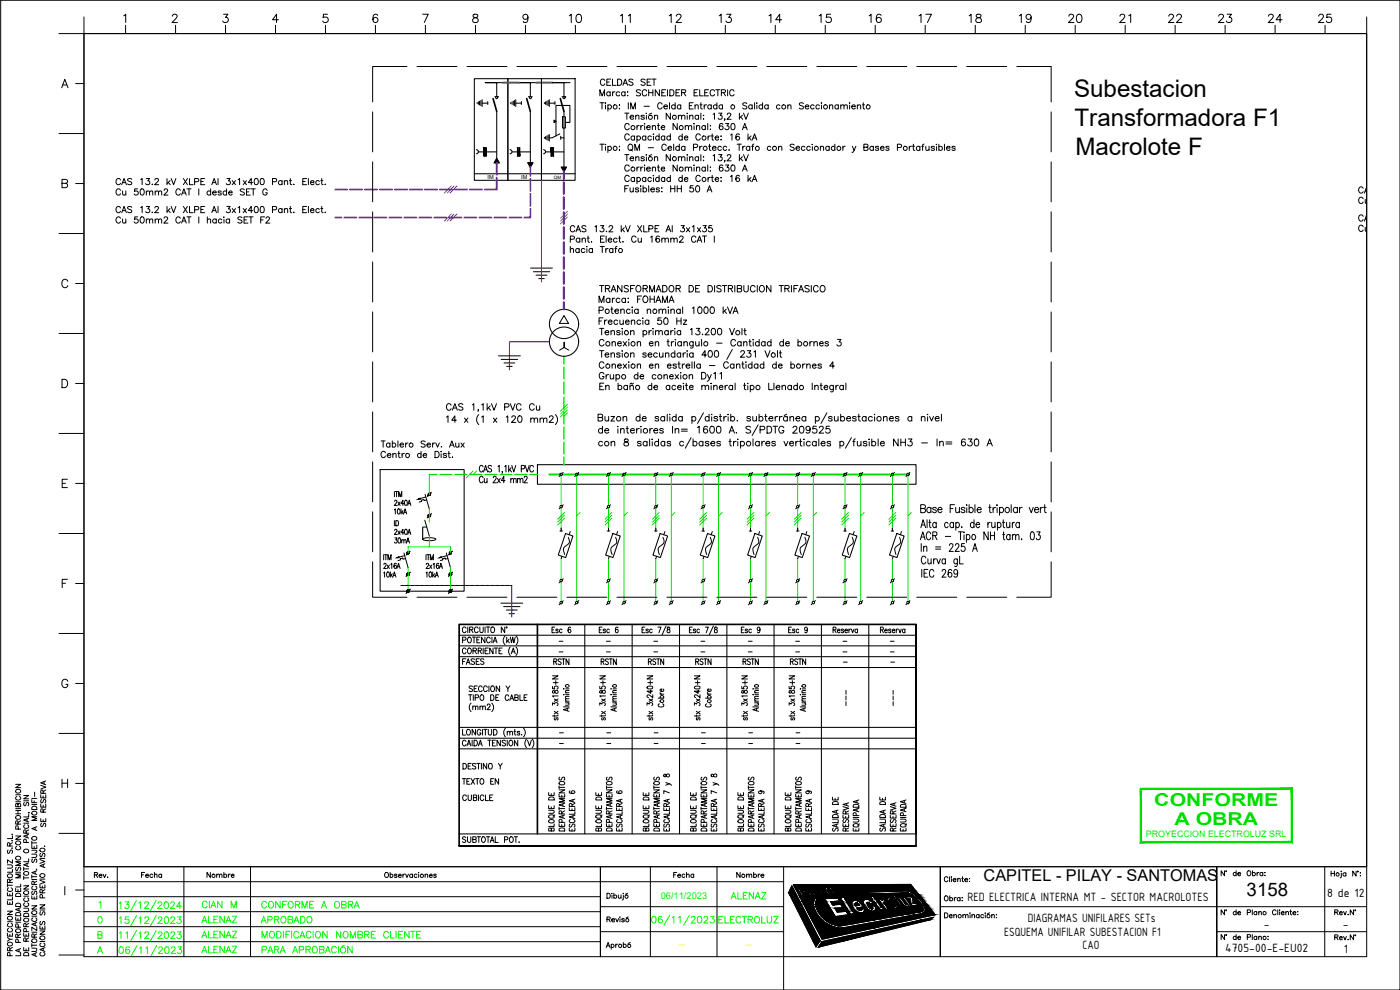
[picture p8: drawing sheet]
<svg xmlns="http://www.w3.org/2000/svg" width="420mm" height="297mm" viewBox="0 0 420 297" stroke-linecap="round" stroke-linejoin="round" font-family="sans-serif">
<defs><g id="words">
<g font-size="7.2">
<text x="322.3" y="29.1">Subestacion</text>
<text x="322.5" y="37.9">Transformadora F1</text>
<text x="322.7" y="46.5">Macrolote F</text>
</g>
<g font-size="5.7">
<text x="170" y="8.1">10</text>
<text x="185.2" y="8.1">11</text>
<text x="200" y="8.1">12</text>
<text x="214.8" y="8.1">13</text>
<text x="230" y="8.1">14</text>
<text x="244.8" y="8.1">15</text>
<text x="260" y="8.1">16</text>
<text x="274.8" y="8.1">17</text>
<text x="290" y="8.1">18</text>
<text x="305.2" y="8.1">19</text>
<text x="319.6" y="8.1">20</text>
<text x="335.1" y="8.1">21</text>
<text x="349.6" y="8.1">22</text>
<text x="364.8" y="8.1">23</text>
<text x="379.6" y="8.1">24</text>
<text x="394.8" y="8.1">25</text>
</g>
<text font-size="5.6" x="374.1" y="268.9">3158</text>
<g font-size="5.3" fill="#0d0">
<text x="346.4" y="242">CONFORME</text>
<text x="352.5" y="247.4">A OBRA</text>
</g>
<g font-size="5.3" fill="#0f0">
<text x="60" y="273.8">CIAN M</text>
<text x="77.6" y="273.8">CONFORME A OBRA</text>
<text x="218.4" y="270.9">ALENAZ</text>
<text x="77.6" y="278.3">APROBADO</text>
<text x="214.8" y="278.3">ELECTROLUZ</text>
<text x="59.6" y="287.2">ALENAZ</text>
<text x="59.6" y="282.6">ALENAZ</text>
</g>
<g font-size="4.9">
<text x="179.2" y="26.8">CELDAS SET</text>
<text x="178.9" y="95.2">Potencia nominal 1000 kVA</text>
<text x="178.9" y="98.4">Frecuencia 50 Hz</text>
<text x="295.2" y="264.2">CAPITEL - PILAY - SANTOMAS</text>
</g>
<g font-size="4.9" fill="#0f0">
<text x="59.6" y="278">ALENAZ</text>
<text x="28.2" y="287.2">A</text>
<text x="77.6" y="282.6">MODIFICACION NOMBRE CLIENTE</text>
</g>
<g font-size="4.4">
<text x="14.8" y="249.4" transform="rotate(-90 14.8 249.4)">SE RESERVA</text>
<text x="41.6" y="264.6">Fecha</text>
<text x="61.4" y="264.6">Nombre</text>
<text x="201.4" y="264.6">Fecha</text>
<text x="220.1" y="264.6">Nombre</text>
</g>
<g font-size="3.9">
<text x="398.3" y="269">8 de 12</text>
<text x="290.4" y="270.3">RED ELECTRICA INTERNA MT - SECTOR MACROLOTES</text>
<text x="301.3" y="280.8">ESQUEMA UNIFILAR SUBESTACION F1</text>
<text x="308.4" y="276.6">DIAGRAMAS UNIFILARES SETs</text>
<text x="379.3" y="278.5">-</text>
<text x="403" y="278.5">-</text>
<text x="324.9" y="284.9">CAO</text>
<text x="367.7" y="285.6">4705-00-E-EU02</text>
<text x="403.3" y="285.9">1</text>
</g>
<text font-size="2.8" fill="#0f0" x="198.3" y="269.7">06/11/2023</text>
<text font-size="2.7" fill="#0d0" x="343.9" y="251.1">PROYECCION ELECTROLUZ SRL</text>
<g font-size="2.6" fill="#ff0">
<text x="202.8" y="284.7">-</text>
<text x="223" y="284.7">-</text>
</g>
<g font-size="1.7">
<text x="146.4" y="53.7">IM</text>
<text x="156.4" y="53.7">IM</text>
</g>
<text font-size="1.4" x="166.3" y="53.7">QM</text>
</g></defs>
<!-- layer: PDF6_Elementos -->
<g fill="#000" stroke="#000" stroke-width=".3">
<path d="M149.1 47.5l.7 1.4h-1.5zM158.4 48.9h1.5l-.7 1.3zM168.5 50.2h1.5l-.7 1.3z"/>
<path d="M145.2 44.3l.2 2.6v-2.6zM145.2 44.3l.2 2.6h-.2z"/>
<path d="M145.7 44.3l.2 2.6v-2.6zM145.7 44.3l.2 2.6h-.2z"/>
<path d="M155.3 44.3l.2 2.6v-2.6zM155.3 44.3l.2 2.6h-.2z"/>
<path d="M155.8 44.3l.2 2.6v-2.6zM155.8 44.3l.2 2.6h-.2z"/>
<path d="M165.3 44.3l.3 2.6v-2.6zM165.3 44.3l.3 2.6h-.3z"/>
<path d="M165.9 44.3l.2 2.6v-2.6zM165.9 44.3l.2 2.6h-.2z"/>
</g>
<!-- layer: PDF6_ELE-Tableros -->
<path d="M161.3 187.3v62.9M137.8 253.8h137.1v-66.5h-137.1v66.5h137.1" fill="none" stroke="#000" stroke-width=".5"/>
<!-- layer: PDF6_Elementos -->
<g fill="none" stroke="#000" stroke-width=".31">
<path d="M142.4 23.6h10v30.5h-10zM143.2 30.8v.3M143.6 30.5v.8M143.9 30.4v1.1M144.3 30.1v1.6M144.7 29.9v2.1M144.7 31h1.7M146.4 30.5v.9M148.5 29h1.1M149.1 33.4v14.1M150.9 24.8h-5.3h3.5v4.2M152.4 23.6h10.1v30.5h-10.1z"/>
<path d="M153.3 30.8v.3M153.7 30.5v.8M154 30.4v1.1M154.4 30.1v1.6M154.8 31h1.7M154.8 29.9v2.1M156.5 30.5v.9M158.6 29h1.1M159.2 33.4v15.5M160.9 24.8h-5.2h3.5v4.2M162.5 23.6h10.1v30.5h-10.1zM163.4 30.8v.3"/>
<path d="M163.7 30.5v.8M164.1 30.4v1.1M164.5 30.1v1.6M164.8 31h1.7M164.8 29.9v2.1M166.3 36l.5 .4-.5 .4zM166.5 30.5v.9M168.7 29h1.1M168.8 35h.9v3.4h-.9zM169.3 33.4v16.8M169.7 36.7h1.3v-5.1h-4.2v9.2M171.1 24.8h-5.3h3.5v4.2"/>
<path d="M142.4 52.1h30.2M143 44.9a.61 .61 0 0 1 .6 .6 .61 .61 0 0 1-.6 .6M143.5 45.6h1.8M145.8 45.6h3.3M149.1 47.5l.7 1.4h-1.5zM153.1 44.9a.61 .61 0 0 1 .6 .6 .61 .61 0 0 1-.6 .6M153.7 45.6h1.7M155.9 45.6h3.3M158.4 48.9h1.5l-.7 1.3zM163.1 44.9a.61 .61 0 0 1 .6 .6 .61 .61 0 0 1-.6 .6M163.4 41.2v.3M163.7 45.6h1.8"/>
<path d="M163.7 41v.7M164.1 40.8v1.1M164.5 40.5v1.6M164.8 40.4v2M166 45.6h3.3M168 40.2l-2.3 1.2h-.9M168.3 40.9v.9M168.3 41.4h1M168.5 50.2h1.5l-.7 1.3z"/>
</g>
<path d="M148 29.6l1.1 3.8M158.1 29.6l1.1 3.8M168.2 29.6l1.1 3.8" fill="none" stroke="#000" stroke-width=".5"/>
<!-- layer: PDF6_CD-ELECTRICIDAD -->
<path d="M150.9 24.8h4.8M160.9 24.8h4.9" fill="none" stroke="#f00" stroke-width=".59"/>
<!-- layer: PDF6_MT-Unifilar_MT -->
<path d="M162.5 54.1v30.6M164.9 102.6h-12v8.4" fill="none" stroke="#00f" stroke-width=".3"/>
<path d="M159.2 80.4h6.6M160.1 81.5h4.9M160.9 82.6h3.3M161.7 83.6h1.6M149.6 106.8h6.6M150.4 107.8h5M151.3 108.9h3.2M152.1 109.9h1.6" fill="none" stroke="#000" stroke-width=".3"/>
<g fill="none" stroke="#000" stroke-width=".31">
<path d="M161.3 139.4h113.6v5.9h-113.6z"/>
<circle cx="169.3" cy="97.2" r="4.4"/>
<circle cx="169.3" cy="102.5" r="4.4"/>
</g>
<path d="M169.3 106.9v2.3M169.3 110.1v3.6M169.3 114.6v3.6M169.3 119.1v3.6M169.3 123.6v3.6M169.3 128.1v3.6M169.3 132.6v3.6M169.3 137.1v2.3" fill="none" stroke="#0d0" stroke-width=".41"/>
<!-- layer: PDF6_ELE-Tableros -->
<g fill="none" stroke="#000" stroke-width=".3">
<path d="M138.8 192.1l.9-.1v-.7l-.9-.1v1.7M138.8 198.5h.6M139.8 197.7h-1v1.6M139.9 188.5a.55 .55 0 0 0-.7-.4 .55 .55 0 0 0-.4 .7v.4a.55 .55 0 0 0 .4 .6 .55 .55 0 0 0 .7-.4M139.9 194.8a.55 .55 0 0 0-.7-.4 .55 .55 0 0 0-.4 .7v.4a.54 .54 0 0 0 .4 .7 .54 .54 0 0 0 .7-.5M139.9 199.3l.6-1.6 .6 1.6M140.1 198.8h.8M140.4 188.1v1.7M140.4 194.7l.3-.3a.87 .87 0 0 1 .8 .9 .87 .87 0 0 1-.8 .9l-.4-.7zM140.6 191.3l.1-.1a.87 .87 0 0 1 .8 .8 .87 .87 0 0 1-.8 .9 1.03 1.03 0 0 1-.1-1.6zM140.9 188.9l.9-.1v-.6l-.9-.1v1.7M141.4 188.9l.5 .9"/>
<path d="M141.8 191.2h1M141.9 195.3l1-.1 .1-.4-.4-.4h-.7v1.8M142.3 191.2v1.7M142.4 197.9l-.4-.2-.6 .2v.4l1 .5v.3l-.4 .2-.6-.2M142.4 195.3l.6 .9M142.9 198.5h.6M143.1 192h.6M143.5 188.5a.57 .57 0 0 0-.7-.4 .57 .57 0 0 0-.4 .7v.4a.56 .56 0 0 0 .4 .6 .56 .56 0 0 0 .7-.4M143.5 195.3l.9-.1v-.6l-.9-.2v1.8M143.9 197.7h-1v1.6h1M144 188.1l.1 1.5 .3 .2 .5-.2 .1-1.5M144 195.3l.5 .9"/>
<path d="M144.1 191.2h-1v1.7h1M145 194.4v1.8M145.2 197.9l-.3-.2h-.5v.6l.8 .4v.4l-.3 .2-.7-.2M145.5 191.2v1.7l-1-1.7v1.7M145.6 188.1v1.7M145.6 195.3h.6M146 188.1h1M146.5 188.1v1.7M146.5 194.4h-.9v1.8h.9M147.1 191.6a.56 .56 0 0 0-.6-.4 .56 .56 0 0 0-.5 .6v.5a.56 .56 0 0 0 .5 .6 .56 .56 0 0 0 .6-.4M147.4 188.3a.79 .79 0 0 1 1.1 .6 .79 .79 0 0 1-.8 .9l-.3-.2-.1-.4zM147.6 191.2v1.7"/>
<path d="M148 192.9l.6-1.7 .6 1.7M148 194.4v1.8l-1-1.8v1.8M148.2 192.3h.7M148.4 194.4h1M148.9 194.4v1.8M149.8 195.3h.5M150.7 194.4h-.9v1.8h.9M151.5 188.1v1.7l-1.1-1.7v1.7M151.6 190.9a1.8 1.8 0 0 0 0 2.5M152.1 191.2v1.7M152.4 192.3l.5 .6M152.8 191.8l-.7 .8"/>
<path d="M153.1 194.1a1.89 1.89 0 0 0 0 2.6M153.2 191.2l.3 1.7 .4-1.7 .3 1.7 .4-1.7M153.4 196.2l.6-1.8 .6 1.8M153.7 195.6h.7M154.8 194.1a1.89 1.89 0 0 1 0 2.6M154.9 190.9a1.89 1.89 0 0 1 0 2.5M165.7 189h.5M166.2 198.5l.8-.1 .1-.6-.9-.1v1.7M166.5 188.2h-.8v1.6h.8M166.6 198.5l.5 .9M167.5 189l-.2-.2h-.5v.3l.5 .2 .2 .3-.2 .2-.5-.2M167.8 195.6h1.1"/>
<path d="M167.8 192.4h1.1M168.4 197.9l-.3-.2-.6 .2 .1 .4 .7 .4a.47 .47 0 0 1-.1 .7 .47 .47 0 0 1-.7-.2M168.6 197.7h1M168.7 189a.45 .45 0 0 0-.7 0 .45 .45 0 0 0 0 .6 .45 .45 0 0 0 .7 0M169.1 197.7v1.7M170.8 197.7v1.7l-.9-1.7v1.7M171.3 188.4l-.1-.2a.84 .84 0 0 0-.8 .7 .84 .84 0 0 0 .5 .9 .47 .47 0 0 0 .5-.4 .47 .47 0 0 0-.4-.5 .47 .47 0 0 0-.5 .4M179.8 189h.6M180.4 198.5l.8-.1v-.6l-.8-.1v1.7M180.7 188.2h-.9v1.6h.9M180.8 198.5l.5 .9M181.7 189l-.6-.2v.3l.4 .2 .2 .3-.3 .2-.4-.2"/>
<path d="M182 195.6h1.2M182 192.4h1.2M182.6 197.9l-.3-.2-.6 .2 .1 .4 .5 .3a.45 .45 0 0 1 .2 .7 .45 .45 0 0 1-.7 0l-.1-.1M182.8 197.7h1M182.9 189a.46 .46 0 0 0-.7 0 .46 .46 0 0 0 0 .6 .46 .46 0 0 0 .7 0M183.3 197.7v1.7M185 197.7v1.7l-.9-1.7v1.7M185.5 188.4l-.1-.2a.84 .84 0 0 0-.8 .7 .84 .84 0 0 0 .5 .9 .47 .47 0 0 0 .5-.4 .47 .47 0 0 0-.4-.5 .47 .47 0 0 0-.5 .4M192.7 189h.5M193.5 188.2h-.8v1.6h.8M194.6 189l-.7-.2v.3l.7 .5-.3 .2-.5-.2M194.6 198.5l.7-.1 .1-.6-.8-.1v1.7"/>
<path d="M195 198.5l.5 .9M195.7 189a.46 .46 0 0 0-.6 0 .46 .46 0 0 0 0 .6 .46 .46 0 0 0 .6 0M196.2 195.6h1.2M196.2 192.4h1.2M196.8 197.9l-.3-.2-.6 .2 .1 .4 .7 .4a.46 .46 0 0 1-.1 .7 .46 .46 0 0 1-.7-.2M197.1 197.7h.8M197.5 188.2h.9l-.7 1.6M197.5 197.7v1.7M199.2 197.7v1.7l-.9-1.7v1.7M199.9 187.8l-1.2 2.6M200.3 188.2l-.1 .4a.92 .92 0 0 1 .8 1.1 .54 .54 0 0 1-.9-.3 .54 .54 0 0 1 .7-.6l.2-.6zM206.9 189h.5"/>
<path d="M207.7 188.2h-.8v1.6h.8M208.7 189l-.2-.2-.4 .2 .6 .4v.4l-.6-.2M208.8 198.5l.8-.1v-.6l-.8-.1v1.7M209.2 198.5l.5 .9M209.9 189a.45 .45 0 0 0-.6 0 .45 .45 0 0 0 0 .6 .45 .45 0 0 0 .6 0M210.4 195.6h1.1M210.4 192.4h1.1M211 197.9l-.3-.2-.6 .2v.4l.9 .6-.3 .5-.6-.2M211.3 197.7h.8M211.7 188.2h.9l-.7 1.6M211.7 197.7v1.7M213.4 197.7v1.7l-.9-1.7v1.7"/>
<path d="M214.1 187.8l-1.2 2.6M214.5 188.2v.6a.56 .56 0 0 1 .8 .5 .56 .56 0 0 1-.8 .5 .68 .68 0 0 1 0-.7 .68 .68 0 0 1 .6-.3v-.6zM222.5 189h.5M223 198.5l.8-.1v-.6l-.8-.1v1.7M223.3 188.2h-.8v1.6h.8M223.5 198.5l.4 .9M224.3 189l-.2-.2h-.4v.3l.4 .2 .2 .3-.2 .2-.5-.2M224.6 195.6h1.1M224.6 192.4h1.1M225.2 197.9l-.3-.2-.6 .2v.4l.9 .6-.3 .5-.6-.2M225.5 197.7h.9M225.5 189a.46 .46 0 0 0-.6 0 .46 .46 0 0 0 0 .6 .46 .46 0 0 0 .6 0"/>
<path d="M225.9 197.7v1.7M227.6 197.7v1.7l-.9-1.7v1.7M228.1 188.8a.43 .43 0 0 1-.5 .4 .43 .43 0 0 1-.4-.5l.4-.5a.97 .97 0 0 1 0 1.6l-.3-.2M236.7 189h.5M237.2 198.5l.8-.1v-.6l-.8-.1v1.7M237.5 188.2h-.8v1.6h.8M237.7 198.5l.4 .9M238.5 189l-.2-.2h-.4v.3l.5 .2 .1 .3-.2 .2-.4-.2M238.8 195.6h1.2M238.8 192.4h1.2M239.4 197.9l-.4-.2-.5 .2v.4l.6 .3a.47 .47 0 0 1 .1 .8 .47 .47 0 0 1-.7-.2M239.6 197.7h1"/>
<path d="M239.7 189a.45 .45 0 0 0-.6 0 .45 .45 0 0 0 0 .6 .45 .45 0 0 0 .6 0M240.1 197.7v1.7M241.8 197.7v1.7l-.9-1.7v1.7M242.3 188.8a.43 .43 0 0 1-.5 .4 .43 .43 0 0 1-.3-.5l.3-.5a.95 .95 0 0 1 0 1.6l-.3-.2M250 189l.8-.1v-.7h-.8v1.6M250.5 189l.4 .8M251.3 189.2h.8l-.1-.3a.48 .48 0 0 0-.6 .1 .48 .48 0 0 0 0 .6 .48 .48 0 0 0 .7 0M253 195.6h1.2M253 192.4h1.2M253.1 198.7h1.2M253.2 189l-.7-.2v.3l.7 .5-.3 .2-.4-.2M253.6 189.2h.8a.39 .39 0 0 0-.4-.5 .39 .39 0 0 0-.4 .5l.2 .6 .6-.2"/>
<path d="M254.8 188.8v1M255.3 188.8h-.3l-.2 .4M255.5 188.8l.4 1 .4-1M257.4 189a.46 .46 0 0 0-.7 0 .46 .46 0 0 0 0 .6 .46 .46 0 0 0 .7 0M257.4 188.8v1M264.2 189l.8-.1v-.7h-.8v1.6M264.7 189l.4 .8M265.5 189.2h.8l-.1-.3a.47 .47 0 0 0-.6 .1 .47 .47 0 0 0 .1 .6 .47 .47 0 0 0 .6 0M267.2 195.6h1.2M267.2 192.4h1.2M267.3 198.7h1.2M267.4 189l-.3-.2-.4 .2 .6 .4v.4l-.6-.2"/>
<path d="M267.8 189.2h.8a.39 .39 0 0 0-.4-.5 .39 .39 0 0 0-.4 .5l.2 .6 .6-.2M269 188.8v1M269.5 188.8h-.3l-.2 .4M269.7 188.8l.4 1 .4-1M271.6 189l-.2-.2a.49 .49 0 0 0-.6 .5 .49 .49 0 0 0 .8 .3M271.6 188.8v1M138.8 218.8v1.8h.9M140.1 219.1l.3-.3a.82 .82 0 0 1 .8 .9 .82 .82 0 0 1-.9 .8l-.3-.6zM140.6 208.5h1M141.1 208.5v1.7M141.4 210.9a1.8 1.8 0 0 0 0 2.6M141.8 206l-.4-.2-.5 .1-.1 .5 .9 .4 .1 .5-.4 .2-.6-.2"/>
<path d="M141.9 212.1l.3-.3 .4 .1 .1 1M141.9 211.8v1.1M142 208.5v1.7M142.3 206.6h.6M142.6 209.3l.9-.1v-.6l-.9-.1v1.7M142.7 218.8v1.8l-1-1.8v1.8M142.7 212.1l.3-.3 .4 .1v1M143.3 205.8h-1v1.7h1M144 212.1l.4-.3 .4 .1 .1 1M144 211.8v1.1M144.3 219.2a.58 .58 0 0 0-.7-.4 .58 .58 0 0 0-.4 .7v.4a.57 .57 0 0 0 .6 .7 .57 .57 0 0 0 .5-.7h-.4M144.4 208.5a.79 .79 0 0 1 .8 .8 .79 .79 0 0 1-.8 .8l-.4-.6z"/>
<path d="M144.7 206.2a.56 .56 0 0 0-.7-.4 .56 .56 0 0 0-.4 .7v.3a.57 .57 0 0 0 .4 .7 .57 .57 0 0 0 .7-.4M144.8 218.8v1.8M144.9 212.1l.3-.3 .4 .1 .1 1M145.2 218.8h1M145.7 218.8v1.8M146.2 211.7l.2-.4h.5l.2 .4-.9 1.2h1M146.2 206.2a.56 .56 0 0 0-.6-.4 .56 .56 0 0 0-.5 .7v.3a.57 .57 0 0 0 .5 .7 .57 .57 0 0 0 .6-.4M146.5 218.8v1.3l.5 .5 .5-.3v-1.5M146.7 205.8v1.7M147.3 208.5a.86 .86 0 0 1 1 .8 .86 .86 0 0 1-1 .9zM147.4 206l.1-.1a.79 .79 0 0 1 .9 .8 .79 .79 0 0 1-.9 .7l-.2-.6zM147.6 210.9a1.8 1.8 0 0 1 0 2.6"/>
<path d="M148.1 218.8a.88 .88 0 0 1 1.1 .9 .88 .88 0 0 1-1.1 .9zM148.8 209.3h.6M149.7 208.5h-.9v1.7h.9M149.9 205.8v1.7l-1-1.7v1.7M151.7 218.5a1.86 1.86 0 0 0 0 2.6M151.9 205.8l.5 .8v.9M152.2 219.7l.4-.3 .3 .1 .1 1.1M152.2 219.4v1.2M152.7 208.9a.56 .56 0 0 0-.7-.4 .56 .56 0 0 0-.4 .6v.4a.57 .57 0 0 0 .4 .6 .57 .57 0 0 0 .7-.3M153 219.7l.4-.3 .3 .1 .1 1.1M153 210.2l.6-1.7 .6 1.7M153 205.8l-.6 .8"/>
<path d="M153.2 209.6h.7M154.2 219.4h.5M154.5 218.8v1.4l.3 .4M154.5 209.3l.9-.1 .1-.6-1-.1v1.7l1-.2v-.6l-.3-.1M156 219.7l-.3-.3-.5 .3 .7 .4v.4l-.4 .1-.3-.3M156 208.5v1.7h.9M157.1 218.5a1.77 1.77 0 0 1 0 2.6M157.3 209.3h.6M158.2 208.5h-.9v1.7h.9M165.8 211.6v-.7l.6 .3a.5 .5 0 0 1 .8-.4 .5 .5 0 0 1 0 .9M165.8 206v.6l.7 .1a.5 .5 0 0 1 0-.7 .5 .5 0 0 1 .7 0 .5 .5 0 0 1 0 .7M165.8 202.8h1.7l-1.7 .9h1.7"/>
<path d="M165.9 207.3v.6h.4a.61 .61 0 0 1 .4-.7 .61 .61 0 0 1 .8 .3 .53 .53 0 0 1-.6 .6 .53 .53 0 0 1-.5-.7zM166 204.8h1.5M166.3 214.6v.4M166.3 213.4l1.2 .8M166.3 209.7l1.2 .7M166.6 215.3l-.3 .3 .3 .4 .4-.6h.4l.1 .4-.2 .2M166.8 204.2v1.2M167.5 214.5l-.3 .3h-1.4M167.5 208.8h-1.7l.3 .3M167.5 213.4l-1.2 .8M167.5 209.7l-1.2 .7M167.9 219.9h1.2"/>
<path d="M169.1 208.4h.2zM169.1 206.7h.2zM169.1 212.1h1.7M169.7 210.9h1.1M169.7 210.4h1.1M169.7 207.9h1.1M169.8 208.4h1M169.8 206.7h1M170.3 212.6v.6M170.5 210.9l.3 .3-.1 .3-1 .1M170.8 212.4l-1.7 .5 1.7 .5M170.8 209.7h-1l-.1 .4 .3 .3"/>
<path d="M170.8 208.9l-1 .1-.1 .3 .3 .4M170.8 207.2l-1 .1-.1 .3 .3 .3M180 211.6v-.7l.7 .3a.49 .49 0 0 1 .7-.3 .49 .49 0 0 1 0 .8M180 206v.6l.7 .1a.5 .5 0 0 1 0-.7 .5 .5 0 0 1 .7 0 .5 .5 0 0 1 0 .7M180 202.8h1.7l-1.7 .9h1.7M180.1 207.3v.6h.5a.6 .6 0 0 1 .3-.7 .6 .6 0 0 1 .8 .3 .53 .53 0 0 1-.6 .6 .53 .53 0 0 1-.4-.7zM180.3 204.8h1.4M180.6 214.6v.4M180.6 213.4l1.1 .8M180.6 209.7l1.1 .7M180.8 215.3l-.2 .3 .2 .4 .4-.6h.4l.1 .4-.3 .2M180.9 204.2v1.2"/>
<path d="M181.7 214.5l-.3 .3h-1.4M181.7 208.8h-1.7l.3 .3M181.7 213.4l-1.1 .8M181.7 209.7l-1.1 .7M182.1 219.9h1.2M183.3 206.7h.2zM183.3 212.1h1.7M183.4 208.5h.1M183.9 210.9h1.1M183.9 210.4h1.1M183.9 207.9h1.1M184 208.4h1"/>
<path d="M184 206.7h1M184.5 212.6v.6M184.7 210.9l.3 .3-.1 .3-1 .1M185 212.4l-1.7 .5 1.7 .5M185 209.7h-1l-.1 .4 .3 .3M185 208.9l-1 .1-.1 .3 .3 .4M185 207.2l-1 .1-.1 .3 .3 .3M194.2 211.6v-.7l.6 .3a.51 .51 0 0 1 .8-.4 .51 .51 0 0 1 0 .9M194.2 202.8h1.7l-1.7 .9h1.7M194.3 206l.9-.2 .7 .4a.98 .98 0 0 1-1.7 0zM194.4 204.8h1.5M194.8 214.6v.4"/>
<path d="M194.8 213.4l1.1 .8M194.8 209.7l1.1 .7M195 215.3l-.2 .3 .2 .4 .4-.6h.4l.1 .4-.2 .2M195.2 204.2v1.2M195.3 207.1v.9l-1.1-.6h1.7M195.9 214.5l-.3 .3h-1.4M195.9 208.4v.9l-1.1-.8a.41 .41 0 0 0-.6 .2 .41 .41 0 0 0 .3 .6h.1M195.9 213.4l-1.1 .8M195.9 209.7l-1.1 .7M196.3 219.9h1.2M197.5 209.5h1.7M197.9 211.2a.49 .49 0 0 0-.4 .6 .49 .49 0 0 0 .7 .3l.8-.1 .2-.3v-.2l-.4-.3"/>
<path d="M198.1 207.7l.1 .4 .4 .2M198.1 208.3h1.1M198.3 209.5l-.2-.3a.5 .5 0 0 1 .6-.5 .5 .5 0 0 1 .3 .8M199 206.7l.1 .1a.49 .49 0 0 1-.5 .7 .49 .49 0 0 1-.4-.7l.4-.1v.8M208.4 211.6v-.7l.7 .3a.51 .51 0 0 1 .7-.4 .51 .51 0 0 1 0 .9M208.4 202.8h1.7l-1.7 .9h1.7M208.5 206l.9-.2 .7 .4a.95 .95 0 0 1-1.7 0zM208.6 204.8h1.5M209 214.6v.4M209 213.4l1.1 .8M209 209.7l1.1 .7M209.2 215.3l-.2 .3 .2 .4 .4-.6h.4l.1 .4-.2 .2"/>
<path d="M209.4 204.2v1.2M209.5 207.1v.9l-1.1-.6h1.7M210.1 214.5l-.3 .3h-1.4M210.1 208.4v.9l-1-.8a.42 .42 0 0 0-.7 .2 .42 .42 0 0 0 .3 .6h.1M210.1 213.4l-1.1 .8M210.1 209.7l-1.1 .7M210.5 219.9h1.2M211.7 209.5h1.7M212.1 211.2a.49 .49 0 0 0-.4 .6 .49 .49 0 0 0 .7 .3h.4a.49 .49 0 0 0 .6-.3 .49 .49 0 0 0-.4-.6M212.3 207.7l.1 .4 .4 .2M212.3 208.3h1.1M212.5 209.5l-.1-.2a.48 .48 0 0 1 .5-.6 .48 .48 0 0 1 .3 .8"/>
<path d="M213.2 206.7l.1 .1a.49 .49 0 0 1-.5 .7 .49 .49 0 0 1-.3-.7l.3-.1v.8M222.6 211.6v-.7l.7 .3a.49 .49 0 0 1 .7-.3 .49 .49 0 0 1 0 .8M222.6 206v.6l.7 .1a.51 .51 0 0 1 .1-.7 .51 .51 0 0 1 .7 0 .51 .51 0 0 1 0 .7h-.1M222.6 202.8h1.7l-1.7 .9h1.7M222.7 207.3v.6h.4a.62 .62 0 0 1 .5-.7 .62 .62 0 0 1 .7 .3 .53 .53 0 0 1-.6 .6 .53 .53 0 0 1-.4-.7zM222.8 204.8h1.5M223.1 214.6v.4M223.1 213.4l1.2 .8M223.1 209.7l1.2 .7M223.4 215.3l-.3 .3 .3 .4 .4-.6h.4l.1 .4-.2 .2M223.6 204.2v1.2M224.3 214.5l-.3 .3h-1.4"/>
<path d="M224.3 208.8h-1.7l.3 .3M224.3 213.4l-1.2 .8M224.3 209.7l-1.2 .7M224.7 219.9h1.2M225.9 208.4h.2zM225.9 206.7h.2zM225.9 212.1h1.7M226.5 210.9h1.1M226.5 210.4h1.1M226.5 207.9h1.1M226.6 205.6a.56 .56 0 0 1 .6-.2 .56 .56 0 0 1 .4 .6 .56 .56 0 0 1-.7 .2 .56 .56 0 0 1-.3-.6zM226.6 208.4h1"/>
<path d="M226.6 206.7h1M227.1 212.6v.6M227.3 210.9l.3 .3v.3l-1.1 .1M227.6 212.4l-1.7 .5 1.7 .5M227.6 209.7h-1l-.1 .4 .3 .3M227.6 208.9l-1 .1-.1 .3 .3 .4M227.6 207.2l-1 .1-.1 .3 .3 .3M236.8 211.6v-.7l.6 .3a.51 .51 0 0 1 .8-.4 .51 .51 0 0 1 0 .9M236.8 206v.6l.7 .1a.5 .5 0 0 1 0-.7 .5 .5 0 0 1 .7 0 .5 .5 0 0 1 0 .7M236.8 202.8h1.7l-1.7 .9h1.7M236.9 207.3v.6h.5a.61 .61 0 0 1 .4-.7 .61 .61 0 0 1 .7 .3 .55 .55 0 0 1-.6 .6 .55 .55 0 0 1-.5-.7zM237 204.8h1.5"/>
<path d="M237.4 214.6v.4M237.4 213.4l1.1 .8M237.4 209.7l1.1 .7M237.6 215.3l-.2 .1v.6h.4l.2-.6 .2-.1 .3 .3-.3 .4M237.8 204.2v1.2M238.5 214.5l-.3 .3h-1.4M238.5 208.8h-1.7l.3 .3M238.5 213.4l-1.1 .8M238.5 209.7l-1.1 .7M238.9 219.9h1.1M240.1 206.7h.2zM240.1 212.1h1.7"/>
<path d="M240.2 208.5h.1M240.7 210.9h1.1M240.7 210.4h1.1M240.7 207.9h1.1M240.8 208.4h1M240.8 206.7h1M241.3 212.6v.6M241.5 210.9l.3 .3-.1 .3-1 .1M241.8 212.4l-1.7 .5 1.7 .5M241.8 209.7h-1l-.1 .4 .3 .3M241.8 208.9l-1 .1-.1 .3 .3 .4M241.8 207.2l-1 .1-.1 .3 .3 .3"/>
<path d="M253.9 207.2v1.1M253.9 208.8v1.2M253.9 210.5v1.2M268 207.2v1.1M268 208.8v1.2M268 210.5v1.2M138.8 233.6h1M138.9 229.1a.86 .86 0 0 1 1.1 .8 .86 .86 0 0 1-1.1 .8zM139.3 233.6v1.7M139.9 222.5a.54 .54 0 0 0-.7-.4 .54 .54 0 0 0-.4 .6v.5a.54 .54 0 0 0 .4 .6 .54 .54 0 0 0 .7-.4M140 238.9a.58 .58 0 0 0-.7-.4 .58 .58 0 0 0-.4 .7 .66 .66 0 0 0 .1 .8 .66 .66 0 0 0 .9 0l.1-.2M140.1 234.4h.6"/>
<path d="M140.1 223.8l.6-1.7 .6 1.7M140.4 223.2h.7M140.5 238.5v1.2l.4 .5 .5-.2 .1-1.5M140.5 229.9h.6M141.1 233.6h-1v1.7h1M141.4 229.1h-.9v1.6h.9M141.4 233.6l1 1.7M141.7 222.1v1.7M142.1 239.3l.9-.1v-.6l-.9-.1v1.7l.9-.1v-.6l-.3-.2M142.3 222.1a.87 .87 0 0 1 1 .8 .87 .87 0 0 1-1 .9zM142.4 233.6l-1 1.7M142.7 233.6h1"/>
<path d="M142.8 229.3l-.4-.2-.6 .2 .1 .4 .8 .4 .1 .4-.4 .2-.6-.2M143.1 229.1h1M143.2 233.6v1.7M143.6 223.8l.6-1.7 .5 1.7M143.6 229.1v1.6M143.6 238.5v1.7M143.8 223.2h.7M144.3 233.7a.77 .77 0 0 1 .9 .7 .77 .77 0 0 1-.9 .8l-.3-.6zM144.5 229.1v1.6M145.2 238.9a.57 .57 0 0 0-.7-.4 .57 .57 0 0 0-.4 .7v.4a.56 .56 0 0 0 .4 .6 .56 .56 0 0 0 .7-.4M145.7 238.5v1.7h.9M146.1 229.1v1.6l-1.1-1.6v1.6"/>
<path d="M146.4 222.1h1M146.7 229.3a.77 .77 0 0 1 1.1 .1 .77 .77 0 0 1-.2 1.1l-.2 .2a.76 .76 0 0 1-.8-.3 .76 .76 0 0 1 .1-1zM146.9 222.1v1.7M146.9 239.3h.6M147.3 234.4h.5M147.8 222.9h.6M147.9 238.5h-1v1.7h1M148.2 233.6h-.9v1.7h.9M148.7 222.1h-.9v1.7h.9M149.6 229.1l.5 .8v.8M149.6 233.6v1.7l-1-1.7v1.7M150.2 222.1v1.7l-1-1.7v1.7"/>
<path d="M150.7 229.1l-.6 .8M151.7 222.3l-.3-.2-.6 .1v.5l.8 .4 .1 .4-.3 .3-.7-.3M152.2 222.1v1.7M153 222.2l.2-.1a.87 .87 0 0 1 .7 .8 .87 .87 0 0 1-.7 .9 1.07 1.07 0 0 1-.2-1.6zM155.4 222.1v1.7l-1-1.7v1.7M156.5 220.4v.2zM158 221.8a1.89 1.89 0 0 0 0 2.5M158.3 222.1l.6 1.7 .6-1.7M159.7 221.8a1.89 1.89 0 0 1 0 2.5M164.7 237.8v.8h1.6v-.8M164.7 239.4a.9 .9 0 0 1 1-.3 .9 .9 0 0 1 .6 .9h-1.6zM165.4 238.1v.5"/>
<path d="M167.8 238.3v.8h1.7v-.8M167.8 237h1.7l-1.7 .9h1.7M167.8 235.8v.8M167.8 236.2h1.7M167.8 234.7a.86 .86 0 0 1 1-.3 .86 .86 0 0 1 .6 .9 .87 .87 0 0 1-1 .3 .87 .87 0 0 1-.6-.9zM167.9 223.1h1.2M168 233.2l-.2 .3v.5h.6l.4-.8h.5l.2 .3-.2 .6M168.6 238.6v.5M169.5 239.6h-1.7l1.7 .6-1.7 .5h1.7M171.1 237.3l-.2 .1a.84 .84 0 0 0 .7 .8 .84 .84 0 0 0 .9-.5 .5 .5 0 0 0-.6-.5 .5 .5 0 0 0-.3 .7l.3 .2M171.9 240v.6M172.5 239.8l-1.7 .5 1.7 .5"/>
<path d="M178.8 237.8v.8h1.7v-.8M178.9 239.4a.92 .92 0 0 1 1-.3 .92 .92 0 0 1 .6 .9h-1.7zM179.6 238.1v.5M182 238.3v.8h1.7v-.8M182 237h1.7l-1.7 .9h1.7M182 236.2h1.7M182 235.8v.8M182.1 234.7a.86 .86 0 0 1 1-.3 .86 .86 0 0 1 .5 .9 1.21 1.21 0 0 1-1.6-.2zM182.1 223.1h1.2M182.2 233.2l-.2 .3 .1 .5h.5l.4-.8h.5l.2 .3-.2 .6M182.8 238.6v.5M183.7 239.6h-1.7l1.7 .6-1.7 .5h1.7"/>
<path d="M185.3 237.3l-.3 .3a.97 .97 0 0 0 1.7 0 .46 .46 0 0 0-.4-.4 .46 .46 0 0 0-.5 .4 .46 .46 0 0 0 .4 .5M186.2 240v.6M186.7 239.8l-1.7 .5 1.7 .5M193 237.8v.8h1.7v-.8M193.3 239.2a.9 .9 0 0 1 1-.1 .9 .9 0 0 1 .4 .9h-1.7zM193.8 238.1v.5M196.2 238.3v.8h1.7v-.8M196.2 237h1.7l-1.7 .9h1.7M196.2 236.2h1.7M196.2 235.8v.8M196.3 234.7a.97 .97 0 0 1 1.6 .4 .94 .94 0 0 1-.9 .4 .94 .94 0 0 1-.8-.7zM196.3 223.1h1.2"/>
<path d="M196.4 233.2l-.2 .3 .1 .5h.6l.3-.7 .4-.1 .3 .3-.3 .6M197 238.6v.5M197.9 239.6h-1.7l1.7 .6-1.7 .5h1.7M199.3 232.3v.7h.5a.61 .61 0 0 1 .4-.7 .61 .61 0 0 1 .7 .2 .57 .57 0 0 1-.7 .6 .57 .57 0 0 1-.4-.8zM199.8 234.8l1.1 .4-1.1 .4M200.4 240v.6M200.9 239.8l-1.7 .5 1.7 .5M200.9 237.9l-1.7-.7v.9M200.9 235.2l.6 .4M207.2 237.8v.8h1.7v-.8M207.5 239.2a.9 .9 0 0 1 1-.1 .9 .9 0 0 1 .4 .9h-1.7zM208.1 238.1v.5"/>
<path d="M210.4 238.3v.8h1.7v-.8M210.4 237h1.7l-1.7 .9h1.7M210.4 236.2h1.7M210.4 235.8v.8M210.5 234.7a.97 .97 0 0 1 1.6 .4 .96 .96 0 0 1-.9 .4 .96 .96 0 0 1-.8-.7zM210.5 223.1h1.2M210.6 233.2l-.2 .3 .1 .5h.5l.4-.7 .4-.1 .3 .3-.3 .6M211.2 238.6v.5M212.1 239.6h-1.7l1.7 .6-1.7 .5h1.7M213.5 232.3v.7h.5a.63 .63 0 0 1 .4-.7 .63 .63 0 0 1 .7 .2 .53 .53 0 0 1-.5 .7 .53 .53 0 0 1-.5-.7zM214 234.8l1.1 .4-1.1 .4M214.6 240v.6"/>
<path d="M215.1 239.8l-1.7 .5 1.7 .5M215.1 237.9l-1.7-.7v.9M215.1 235.2l.6 .4M221.5 237.8v.8h1.6v-.8M221.5 239.4a.92 .92 0 0 1 1.1-.3 .92 .92 0 0 1 .5 .9h-1.6zM222.3 238.1v.5M224.6 238.3v.8h1.7v-.8M224.6 237h1.7l-1.7 .9h1.7M224.6 234.8a.93 .93 0 0 1 .9-.4 .93 .93 0 0 1 .8 .7 .94 .94 0 0 1-1 .4 .94 .94 0 0 1-.7-.7zM224.6 236.2h1.7M224.6 235.8v.8M224.7 223.1h1.2"/>
<path d="M224.9 233.2l-.3 .3 .1 .5h.4l.5-.7 .5-.1 .2 .3-.2 .6M225.4 238.6v.5M226.3 239.6h-1.7l1.7 .6-1.7 .5h1.7M228.2 237.3a.43 .43 0 0 1 .5 .5 .43 .43 0 0 1-.6 .3l-.5-.3a.94 .94 0 0 1 .9-.5 .94 .94 0 0 1 .8 .5l-.2 .3M228.7 240v.6M229.3 239.8l-1.7 .5 1.7 .5M235.7 237.8v.8h1.7v-.8M235.7 239.4a.92 .92 0 0 1 1.1-.3 .92 .92 0 0 1 .6 .9h-1.7zM236.5 238.1v.5M238.8 238.3v.8h1.7v-.8M238.8 237h1.7l-1.7 .9h1.7M238.8 236.2h1.7"/>
<path d="M238.8 235.8v.8M238.9 234.7a.86 .86 0 0 1 1-.3 .86 .86 0 0 1 .5 .9 .86 .86 0 0 1-1 .3 .86 .86 0 0 1-.5-.9zM238.9 223.1h1.1M239 233.2l-.2 .3 .1 .5h.5l.4-.8h.5l.2 .3-.2 .6M239.6 238.6v.5M240.5 239.6h-1.7l1.7 .6-1.7 .5h1.7M242.4 237.3l.4 .2a.45 .45 0 0 1-.1 .6 .45 .45 0 0 1-.6-.1 .45 .45 0 0 1 0-.6l1.4 .1v.3l-.2 .3M243 240v.6M243.5 239.8l-1.7 .5 1.7 .5M249.8 239.2v.8h1.7v-.8M250.6 239.5v.5M264 239.2v.8h1.7v-.8"/>
<path d="M264.9 239.5v.5M139.8 251.3l-.4-.2-.5 .1-.1 .4 .8 .5 .2 .4-.4 .3-.6-.3M140.3 251.1v1.2l.4 .5 .6-.3v-1.4M141.9 251.9l.9-.1 .1-.6-1-.1v1.7l1-.2v-.5l-.4-.2M143.2 251.1h1M143.7 251.1v1.7M144.9 251.1a.81 .81 0 0 1 .8 .8 .81 .81 0 0 1-.9 .8 1.07 1.07 0 0 1 .1-1.6zM146 251.1h1M146.5 251.1v1.7M147.1 252.8l.6-1.7 .6 1.7M147.4 252.2h.6M148.6 251.1v1.7h.9"/>
<path d="M151.4 252l1-.2v-.6l-1-.1v1.7M153 251.3l.3-.2a.82 .82 0 0 1 .8 .8 .82 .82 0 0 1-.9 .8l-.3-.6zM154.3 251.1h1M154.8 251.1v1.7M155.7 252.7h.2zM164.7 243.1h1.1l.5 .4-.2 .5h-1.4M164.7 241.7v.9h1.6v-.9M164.7 246.1a.84 .84 0 0 1 1-.3 .84 .84 0 0 1 .6 .8 .84 .84 0 0 1-1 .4 .84 .84 0 0 1-.6-.9zM164.7 244.7a.84 .84 0 0 1 1-.3 .84 .84 0 0 1 .6 .9 .84 .84 0 0 1-1 .3 .84 .84 0 0 1-.6-.9zM165.4 248.7l.4-.3 .4 .1 .1 .2v.6h-1.6l.1-.8h.5l.1 .8M165.4 242.1v.5M166.3 247.2v.8h-1.6"/>
<path d="M166.5 244.5l-.5 .4M167.8 247.1v.9h1.7v-.9M167.8 242.6h1.7M167.8 242.1v1M167.8 248.7a.94 .94 0 0 1 1.1-.2 .94 .94 0 0 1 .6 .8h-1.7zM168.6 244.2l-.2-.8h-.5l-.1 .8h1.7M168.6 247.4v.6M168.7 246.7l-.1-.7h-.8v.7h1.7M168.9 241.2v.6M168.9 244.7v.7M169.5 244.5l-1.7 .6 1.7 .5M169.5 241l-1.7 .5 1.7 .5"/>
<path d="M169.5 243.3l-.9 .5M170.8 248.5v.8h1.7v-.8M170.8 242.3v.9h1.7v-.9M171.1 247.2l-.2 .9h.5l.5-.8 .4-.1 .2 .4v.5h-.2M171.2 245.9a.48 .48 0 0 0-.3 .6 .48 .48 0 0 0 .5 .3h.5a.49 .49 0 0 0 .6-.3 .49 .49 0 0 0-.4-.6M171.7 242l-.1-.8h-.7l-.1 .8h1.7M171.7 242.7v.5M171.7 248.8v.5M171.9 244.8v.7M172.5 244.6l-1.7 .5 1.7 .5M172.5 243.5v.8h-1.7M172.5 241.1l-.8 .4"/>
<path d="M178.8 243.1h1.3l.4 .4-.2 .5h-1.5M178.8 241.7v.9h1.7v-.9M178.9 246.1a.96 .96 0 0 1 1.6 .5 .97 .97 0 0 1-.9 .4 .97 .97 0 0 1-.8-.7zM178.9 244.7a.99 .99 0 0 1 1.6 .4 .97 .97 0 0 1-.9 .4 .97 .97 0 0 1-.8-.6zM179.6 248.7l.4-.3 .4 .1 .1 .2v.6h-1.7l.1-.7h.7v.7M179.6 242.1v.5M180.5 247.2v.8h-1.7M180.7 244.5l-.5 .4M182 247.1v.9h1.7v-.9M182 242.6h1.7M182 242.1v1M182.1 248.7a.94 .94 0 0 1 1-.2 .94 .94 0 0 1 .6 .8h-1.7z"/>
<path d="M182.8 244.2l-.1-.8h-.5l-.2 .8h1.7M182.8 247.4v.6M182.9 246.7l-.1-.7h-.7l-.1 .7h1.7M183.1 241.2v.6M183.1 244.7v.7M183.7 244.5l-1.7 .6 1.7 .5M183.7 241l-1.7 .5 1.7 .5M183.7 243.3l-.9 .5M185 248.5v.8h1.7v-.8M185 242.3v.9h1.7v-.9M185.3 247.2l-.3 .4 .1 .5h.6l.3-.7 .5-.2 .2 .4-.2 .5M185.4 245.9a.48 .48 0 0 0-.4 .6 .48 .48 0 0 0 .7 .3h.4a.48 .48 0 0 0 .6-.3 .48 .48 0 0 0-.4-.6"/>
<path d="M185.8 242l-.1-.8h-.6l-.1 .8h1.7M185.8 242.7v.5M185.8 248.8v.5M186.2 244.8v.7M186.7 244.6l-1.7 .5 1.7 .5M186.7 243.5v.8h-1.7M186.7 241.1l-.9 .4M193 243.1h1.3l.4 .4-.2 .5h-1.5M193 241.7v.9h1.7v-.9M193.1 246.1a.97 .97 0 0 1 1.6 .5 .97 .97 0 0 1-.9 .4 .97 .97 0 0 1-.8-.7zM193.1 244.7a.84 .84 0 0 1 1-.3 .84 .84 0 0 1 .6 .9 1.01 1.01 0 0 1-1.7-.4zM193.8 248.7l.4-.3 .4 .1 .1 .2v.6h-1.7l.2-.8 .6 .1v.7"/>
<path d="M193.8 242.1v.5M194.7 247.2v.8h-1.7M194.9 244.5l-.5 .4M196.2 247.1v.9h1.7v-.9M196.2 242.6h1.7M196.2 242.1v1M196.3 248.7a.94 .94 0 0 1 1-.2 .94 .94 0 0 1 .6 .8h-1.7zM197 244.2l-.1-.8h-.5l-.2 .8h1.7M197 247.4v.6M197.1 246.7l-.1-.7h-.7l-.1 .7h1.7M197.3 241.2v.6M197.3 244.7v.7"/>
<path d="M197.9 244.5l-1.7 .6 1.7 .5M197.9 241l-1.7 .5 1.7 .5M197.9 243.3l-.9 .5M199.2 248.5v.8h1.7v-.8M199.2 242.3v.9h1.7v-.9M199.5 247.2l-.3 .4 .1 .5h.6l.3-.7 .5-.2 .2 .4-.2 .5M199.7 245.9a.49 .49 0 0 0-.5 .6 .49 .49 0 0 0 .7 .3h.4a.48 .48 0 0 0 .6-.3 .48 .48 0 0 0-.4-.6M200 242l-.1-.8h-.6l-.1 .8h1.7M200 242.7v.5M200 248.8v.5M200.4 244.8v.7M200.9 244.6l-1.7 .5 1.7 .5"/>
<path d="M200.9 243.5v.8h-1.7M200.9 241.1l-.9 .4M207.2 243.1l1.5 .1 .2 .3-.2 .5h-1.5M207.2 241.7v.9h1.7v-.9M207.3 246.1a.86 .86 0 0 1 1-.3 .86 .86 0 0 1 .6 .8 .85 .85 0 0 1-1 .4 .85 .85 0 0 1-.6-.9zM207.3 244.7a.86 .86 0 0 1 1-.3 .86 .86 0 0 1 .6 .9 1.21 1.21 0 0 1-1.7-.2zM208.1 248.7l.3-.3 .4 .1 .1 .2v.6h-1.7l.2-.8 .6 .1 .1 .7M208.1 242.1v.5M208.9 247.2v.8h-1.7M209.1 244.5l-.5 .4M210.4 247.1v.9h1.7v-.9M210.4 242.6h1.7"/>
<path d="M210.4 242.1v1M210.5 248.7a.94 .94 0 0 1 1-.2 .94 .94 0 0 1 .6 .8h-1.7zM211.2 244.2l-.1-.7-.5-.1-.2 .8h1.7M211.2 247.4v.6M211.3 246.7l-.1-.7-.6-.1-.2 .8h1.7M211.5 241.2v.6M211.5 244.7v.7M212.1 244.5l-1.7 .6 1.7 .5M212.1 241l-1.7 .5 1.7 .5M212.1 243.3l-.9 .5M213.4 248.5v.8h1.7v-.8M213.4 242.3v.9h1.7v-.9"/>
<path d="M213.6 247.2l-.1 .9h.6l.4-.8 .4-.1 .2 .4-.2 .5M213.8 245.9a.49 .49 0 0 0-.4 .6 .49 .49 0 0 0 .7 .3l1-.2v-.5l-.4-.2M214.2 242l-.1-.8h-.6l-.1 .8h1.7M214.2 242.7v.5M214.2 248.8v.5M214.6 244.8v.7M215.1 244.6l-1.7 .5 1.7 .5M215.1 243.5v.8h-1.7M215.1 241.1l-.9 .4M221.5 243.1h1.1l.5 .4-.2 .5h-1.4M221.5 241.7v.9h1.6v-.9M221.5 246.1a.86 .86 0 0 1 1-.3 .86 .86 0 0 1 .6 .8 .85 .85 0 0 1-1 .4 .85 .85 0 0 1-.6-.9z"/>
<path d="M221.5 244.7a.86 .86 0 0 1 1-.3 .86 .86 0 0 1 .6 .9 1.21 1.21 0 0 1-1.6-.2zM222.3 248.7l.3-.3 .4 .1 .1 .2v.6h-1.6l.1-.8h.5l.2 .8M222.3 242.1v.5M223.1 247.2v.8h-1.6M223.3 244.5l-.5 .4M224.6 247.1v.9h1.7v-.9M224.6 242.6h1.7M224.6 242.1v1M224.7 248.7a.89 .89 0 0 1 1-.3 .89 .89 0 0 1 .6 .9h-1.7zM225.4 244.2l-.2-.8h-.4l-.2 .8h1.7M225.4 247.4v.6M225.5 246.7l-.1-.7-.6-.1-.2 .8h1.7"/>
<path d="M225.7 241.2v.6M225.7 244.7v.7M226.3 244.5l-1.7 .6 1.7 .5M226.3 241l-1.7 .5 1.7 .5M226.3 243.3l-.9 .5M227.6 248.5v.8h1.7v-.8M227.6 242.3v.9h1.7v-.9M227.9 247.2l-.2 .9h.6l.3-.7 .5-.2 .2 .4-.2 .5M228 245.9l-.4 .3a.89 .89 0 0 0 .9 .7 .89 .89 0 0 0 .8-.7l-.4-.3M228.4 242v-.8h-.7l-.1 .8h1.7M228.4 242.7v.5M228.4 248.8v.5"/>
<path d="M228.7 244.8v.7M229.3 244.6l-1.7 .5 1.7 .5M229.3 243.5v.8h-1.7M229.3 241.1l-.9 .4M235.7 243.1h1.2l.5 .4-.3 .5h-1.4M235.7 241.7v.9h1.7v-.9M235.7 246.1a.97 .97 0 0 1 1.7 .5 .93 .93 0 0 1-1 .4 .93 .93 0 0 1-.7-.7zM235.7 244.7a1.01 1.01 0 0 1 1.7 .4 .94 .94 0 0 1-1 .4 .94 .94 0 0 1-.7-.6zM236.5 248.7l.3-.3 .4 .1 .2 .2v.6h-1.7l.1-.8 .6 .1 .1 .7M236.5 242.1v.5M237.4 247.2v.8h-1.7M237.5 244.5l-.5 .4"/>
<path d="M238.8 247.1v.9h1.7v-.9M238.8 242.6h1.7M238.8 242.1v1M238.9 248.7a.94 .94 0 0 1 1-.2 .94 .94 0 0 1 .6 .8h-1.7zM239.6 244.2l-.1-.8h-.5l-.2 .8h1.7M239.6 247.4v.6M239.7 246.7l-.1-.7h-.7l-.1 .7h1.7M240 241.2v.6M240 244.7v.7M240.5 244.5l-1.7 .6 1.7 .5M240.5 241l-1.7 .5 1.7 .5M240.5 243.3l-.9 .5"/>
<path d="M241.8 248.5v.8h1.7v-.8M241.8 242.3v.9h1.7v-.9M242.1 247.2l-.3 .4 .1 .5h.6l.3-.7 .5-.2 .2 .4-.2 .5M242.2 245.9a.49 .49 0 0 0-.4 .6 .49 .49 0 0 0 .7 .3h.4a.49 .49 0 0 0 .6-.3 .49 .49 0 0 0-.4-.6M242.6 242v-.8h-.7l-.1 .8h1.7M242.6 242.7v.5M242.6 248.8v.5M243 244.8v.7M243.5 244.6l-1.7 .5 1.7 .5M243.5 243.5v.8h-1.7M243.5 241.1l-.9 .4M249.8 245.8h1.7"/>
<path d="M250 244.6a.9 .9 0 0 1 1-.2 .9 .9 0 0 1 .5 .9h-1.7zM250 240.7a.92 .92 0 0 1 1-.2 .92 .92 0 0 1 .5 .9h-1.7zM250.1 248.5l-.3 .3 .3 .6 .3-.1 .4-.7a.46 .46 0 0 1 .7 .1 .46 .46 0 0 1-.2 .7M251 243.3v.6M251 247.4v.7M251.5 247.2l-1.7 .5 1.7 .5M251.5 246.1v.7h-1.7M251.5 243.1l-1.7 .5 1.7 .5M253 247.1v.9h1.7v-.9M253 244.6v.9h1.7v-.9M253 242l1.7 .5-1.7 .6M253.2 245.9a.44 .44 0 0 0-.2 .7 .44 .44 0 0 0 .7 0l.2-.5a.47 .47 0 0 1 .8-.1 .47 .47 0 0 1-.2 .8"/>
<path d="M253.8 249.3l-.1-.8h-.6l-.1 .8h1.7M253.8 244.2l-.1-.8h-.6l-.1 .8h1.7M253.8 244.9v.6M253.8 247.4v.6M254.1 241.1v.6M254.7 240.9l-1.7 .5 1.7 .5M254.7 248.4l-.9 .5M254.7 243.3l-.9 .5M256 248.5v.8h1.8v-.8M256 247.5a.97 .97 0 0 1 1-.4 .97 .97 0 0 1 .8 .7 .96 .96 0 0 1-1 .4 .96 .96 0 0 1-.8-.7zM256 245.8h1.2l.6 .3-.3 .5h-1.5M256 245.3h1.8"/>
<path d="M256.1 241.6a.97 .97 0 0 1 1.1-.2 .97 .97 0 0 1 .6 .8h-1.8zM256.9 248.8v.5M257 244.7l-.1-.7h-.8l-.1 .7h1.8M257.2 240.2v.7M257.2 242.7v.7M257.8 242.5l-1.8 .6 1.8 .5M257.8 240l-1.8 .6 1.8 .5M257.9 247.2l-.5 .4M264 245.8h1.7M264.1 244.6a.93 .93 0 0 1 1.1-.2 .93 .93 0 0 1 .5 .9h-1.7zM264.1 240.7a.94 .94 0 0 1 1-.2 .94 .94 0 0 1 .6 .9h-1.7zM264.3 248.5l-.3 .3 .1 .4 .5 .1 .5-.7 .4-.1 .2 .3-.2 .6"/>
<path d="M265.2 243.3v.6M265.2 247.4v.7M265.7 247.2l-1.7 .5 1.7 .5M265.7 246.1v.7h-1.7M265.7 243.1l-1.7 .5 1.7 .5M267.2 247.1v.9h1.7v-.9M267.2 244.6v.9h1.7v-.9M267.2 242l1.7 .5-1.7 .6M267.4 245.9a.44 .44 0 0 0-.2 .7 .44 .44 0 0 0 .7 0l.2-.5a.47 .47 0 0 1 .8-.1 .47 .47 0 0 1-.2 .8M268 249.3l-.1-.7-.5-.1-.2 .8h1.7M268 244.2l-.1-.7-.5-.1-.2 .8h1.7M268 244.9v.6"/>
<path d="M268 247.4v.6M268.3 241.1v.6M268.9 240.9l-1.7 .5 1.7 .5M268.9 248.4l-.9 .5M268.9 243.3l-.9 .5M270.2 248.5v.8h1.7v-.8M270.2 245.8h1.2l.5 .3-.2 .5h-1.5M270.2 245.3h1.7M270.3 241.6a1.12 1.12 0 0 1 1.6 .1v.5h-1.7zM270.5 247.2a.83 .83 0 0 1 .9-.1 .83 .83 0 0 1 .5 .8 .97 .97 0 0 1-1.7-.4zM271 248.8v.5M271.1 244.7l-.1-.7h-.7l-.1 .7h1.7"/>
<path d="M271.4 240.2v.7M271.4 242.7v.7M271.9 242.5l-1.7 .6 1.7 .5M271.9 240l-1.7 .6 1.7 .5M272.1 247.2l-.5 .4"/>
<circle cx="152" cy="188.2" r=".15"/>
<circle cx="170.2" cy="205.8" r=".51"/>
<circle cx="184.4" cy="205.8" r=".52"/>
<circle cx="198.6" cy="210.4" r=".53"/>
<circle cx="212.8" cy="210.4" r=".51"/>
<circle cx="241.2" cy="205.8" r=".52"/>
</g>
<g fill="none" stroke="#000" stroke-width=".31">
<path d="M137.8 193.8h137.1M137.8 190.6h137.1M137.8 197h137.1M175.5 187.3v62.9M189.7 187.3v62.9M203.9 187.3v62.9M218.1 187.3v62.9M232.3 187.3v62.9M246.5 187.3v62.9M260.7 187.3v62.9M137.8 218.2h137.1M137.8 200.3h137.1"/>
<path d="M137.8 221.5h137.1M137.8 224.7h137.1M137.8 250.2h137.1M274.9 250.2v-62.9v62.9"/>
</g>
<!-- layer: PDF6_ELECTRICIDAD -->
<g fill="none" stroke="#000" stroke-width=".3">
<path d="M168.1 142.6l-.3 .4M168.1 152.3l-.3 .4M169 141.7l-.3 .4M169 151.5l-.3 .3M172.8 142.6l-.3 .4M173.7 141.7l-.4 .4M182.3 142.6l-.3 .4M182.3 152.3l-.3 .4M183.2 141.7l-.3 .4M183.2 151.5l-.3 .3M187 142.6l-.3 .4M187.9 141.7l-.3 .4"/>
<path d="M196.6 142.6l-.4 .4M196.6 152.3l-.4 .4M197.4 141.7l-.3 .4M197.4 151.5l-.3 .3M201.2 142.6l-.4 .4M202.1 141.7l-.4 .4M210.7 142.6l-.3 .4M210.7 152.3l-.3 .4M211.6 141.7l-.3 .4M211.6 151.5l-.3 .3M215.4 142.6l-.3 .4M216.3 141.7l-.4 .4"/>
<path d="M225 142.6l-.4 .4M225 152.3l-.4 .4M225.9 141.7l-.4 .4M225.9 151.5l-.4 .3M229.6 142.6l-.4 .4M230.5 141.7l-.4 .4M239.1 142.6l-.3 .4M239.1 152.3l-.3 .4M240 141.7l-.3 .4M240 151.5l-.3 .3M243.8 142.6l-.3 .4M244.7 141.7l-.3 .4"/>
<path d="M253.4 142.6l-.4 .4M253.4 152.3l-.4 .4M254.2 141.7l-.3 .4M254.2 151.5l-.3 .3M258 142.6l-.3 .4M258.9 141.7l-.4 .4M267.5 142.6l-.3 .4M267.5 152.3l-.3 .4M268.4 141.7l-.3 .4M268.4 151.5l-.3 .3M272.2 142.6l-.3 .4M273.1 141.7l-.3 .4"/>
<path d="M168.1 174.5l-.3 .4M169 173.6l-.3 .4M182.3 174.5l-.3 .4M183.2 173.6l-.3 .4M196.6 174.5l-.4 .4M197.4 173.6l-.3 .4M210.7 174.5l-.3 .4M211.6 173.6l-.3 .4M225 174.5l-.4 .4M225.9 173.6l-.4 .4M239.1 174.5l-.3 .4M240 173.6l-.3 .4"/>
<path d="M253.4 174.5l-.4 .4M254.2 173.6l-.3 .4M267.5 174.5l-.3 .4M268.4 173.6l-.3 .4M168.1 181.1l-.3 .4M169 180.3l-.3 .3M172.8 181.1l-.3 .3M173.7 180.2l-.4 .4M182.3 181.1l-.3 .4M183.2 180.3l-.3 .3M187 181.1l-.3 .3M187.9 180.2l-.3 .4"/>
<path d="M196.6 181.1l-.4 .4M197.4 180.3l-.3 .3M201.2 181.1l-.4 .3M202.1 180.2l-.4 .4M210.7 181.1l-.3 .4M211.6 180.3l-.3 .3M215.4 181.1l-.3 .3M216.3 180.2l-.4 .4M225 181.1l-.4 .4M225.9 180.3l-.4 .3M229.6 181.1l-.4 .3M230.5 180.2l-.4 .4"/>
<path d="M239.1 181.1l-.3 .4M240 180.3l-.3 .3M243.8 181.1l-.3 .3M244.7 180.2l-.3 .4M253.4 181.1l-.4 .4M254.2 180.3l-.3 .3M258 181.1l-.3 .3M258.9 180.2l-.4 .4M267.5 181.1l-.3 .4M268.4 180.3l-.3 .3M272.2 181.1l-.3 .3M273.1 180.2l-.3 .4"/>
<circle cx="168.4" cy="142.3" r=".36"/>
<circle cx="168.4" cy="152" r=".36"/>
<circle cx="173.1" cy="142.3" r=".36"/>
<circle cx="182.6" cy="152" r=".36"/>
<circle cx="182.6" cy="142.3" r=".36"/>
<circle cx="187.3" cy="142.3" r=".36"/>
<circle cx="196.8" cy="152" r=".36"/>
<circle cx="196.8" cy="142.3" r=".36"/>
<circle cx="201.4" cy="142.3" r=".36"/>
<circle cx="211" cy="142.3" r=".36"/>
<circle cx="211" cy="152" r=".36"/>
<circle cx="215.7" cy="142.3" r=".36"/>
<circle cx="225.3" cy="142.3" r=".36"/>
<circle cx="225.3" cy="152" r=".36"/>
<circle cx="229.9" cy="142.3" r=".36"/>
<circle cx="239.4" cy="152" r=".36"/>
<circle cx="239.4" cy="142.3" r=".36"/>
<circle cx="244.1" cy="142.3" r=".36"/>
<circle cx="253.6" cy="152" r=".36"/>
<circle cx="253.6" cy="142.3" r=".36"/>
<circle cx="258.3" cy="142.3" r=".36"/>
<circle cx="267.8" cy="142.3" r=".36"/>
<circle cx="267.8" cy="152" r=".36"/>
<circle cx="272.5" cy="142.3" r=".36"/>
<circle cx="168.4" cy="174.2" r=".36"/>
<circle cx="182.6" cy="174.2" r=".36"/>
<circle cx="196.8" cy="174.2" r=".36"/>
<circle cx="211" cy="174.2" r=".36"/>
<circle cx="225.3" cy="174.2" r=".36"/>
<circle cx="239.4" cy="174.2" r=".36"/>
<circle cx="253.6" cy="174.2" r=".36"/>
<circle cx="267.8" cy="174.2" r=".36"/>
<circle cx="168.4" cy="180.8" r=".36"/>
<circle cx="173.1" cy="180.8" r=".36"/>
<circle cx="182.6" cy="180.8" r=".36"/>
<circle cx="187.3" cy="180.8" r=".36"/>
<circle cx="196.8" cy="180.8" r=".36"/>
<circle cx="201.4" cy="180.8" r=".36"/>
<circle cx="211" cy="180.8" r=".36"/>
<circle cx="215.7" cy="180.8" r=".36"/>
<circle cx="225.3" cy="180.8" r=".36"/>
<circle cx="229.9" cy="180.8" r=".36"/>
<circle cx="239.4" cy="180.8" r=".36"/>
<circle cx="244.1" cy="180.8" r=".36"/>
<circle cx="253.6" cy="180.8" r=".36"/>
<circle cx="258.3" cy="180.8" r=".36"/>
<circle cx="267.8" cy="180.8" r=".36"/>
<circle cx="272.5" cy="180.8" r=".36"/>
</g>
<g fill="none" stroke="#0d0" stroke-width=".31">
<path d="M168.4 152.5v6.8M182.6 152.5v6.8M196.8 152.5v6.8M211 152.5v6.8M225.2 152.5v6.8M239.4 152.5v6.8M253.6 152.5v6.8M267.8 152.5v6.8M168.4 167.6v6.3M168.4 174.6v5.9M182.6 167.6v6.3M182.6 174.6v5.9"/>
<path d="M196.8 167.6v6.3M196.8 174.6v5.9M211 167.6v6.3M211 174.6v5.9M225.2 167.6v6.3M225.2 174.6v5.9M239.4 167.6v6.3M239.4 174.6v5.9M253.6 167.6v6.3M253.6 174.6v5.9M267.8 167.6v6.3M267.8 174.6v5.9"/>
</g>
<g fill="none" stroke="#0d0" stroke-width=".3">
<path d="M168.4 142.8v8.9M173.1 142.8v37.6M182.6 142.8v8.9M187.3 142.8v37.6M196.8 142.8v8.9M201.5 142.8v37.6M211 142.8v8.9M215.6 142.8v37.6M225.2 142.8v8.9M229.9 142.8v37.6M239.4 142.8v8.9M244.1 142.8v37.6"/>
<path d="M253.6 142.8v8.9M258.3 142.8v37.6M267.8 142.8v8.9M272.5 142.8v37.6"/>
</g>
<path d="M164.8 142.4h107.1" fill="none" stroke="#0d0" stroke-width=".59"/>
<!-- layer: PDF6_Elementos -->
<g fill="none" stroke="#000" stroke-width=".3">
<circle cx="149.1" cy="29.3" r=".33"/>
<circle cx="159.2" cy="29.3" r=".33"/>
<circle cx="169.3" cy="29.3" r=".33"/>
</g>
<!-- layer: 0 -->
<g fill="none" stroke="#7f00ff" stroke-width=".59">
<path d="M100.6 56.9h3.5M105.1 56.9h3.5M109.6 56.9h3.5M114 56.9h3.6M118.5 56.9h3.6M123 56.9h3.6M127.5 56.9h3.6M132 56.9h3.6M136.5 56.9h3.6M141 56.9h3.6M149.1 53.3v3.6h-3.6M149.1 48.9v3.5"/>
<path d="M159.2 50.2v2.6M159.2 53.7v3.6M159.2 58.2v3.6M169.2 51.4v2.3M169.2 54.6v3.6M169.2 59.1v3.6M100.6 65.3h1.8M103.3 65.3h3.6M107.8 65.3h3.6M112.3 65.3h3.6M116.8 65.3h3.7M121.3 65.3h3.7"/>
<path d="M125.8 65.3h3.7M130.3 65.3h3.7M134.8 65.3h3.6M139.3 65.3h3.6M143.9 65.3h3.5M148.4 65.3h3.5M152.9 65.3h3.5M159.2 62.7v2.6h-1.8M169.2 63.6v3.6M169.2 68.1v3.6M169.2 72.6v3.6M169.2 77.1v3.6"/>
<path d="M169.2 81.6v3.6M169.2 86.1v3.6M169.2 90.6v2.3"/>
</g>
<!-- layer: PDF3_Text -->
<g fill="none" stroke="#000" stroke-width=".3">
<path d="M180 28.8v-1.9l.7 1.9 .7-1.9v1.9M180 30.8h1.3M180.7 30.8v1.9M181.7 30.8v.2zM181.7 31.5v1.2M182.4 31.7a.59 .59 0 0 1 .9-.1 .59 .59 0 0 1 0 .9 .59 .59 0 0 1-.9-.1M182.4 31.5v1.8M183.1 27.8a.59 .59 0 0 0-.8-.1 .59 .59 0 0 0 0 .9 .59 .59 0 0 0 .8-.1M183.1 27.5v1.3M183.8 27.5v1.3M185.8 31.5h.2zM185.8 32.6h.2z"/>
<path d="M186 27.8a.59 .59 0 0 0-.9-.1 .59 .59 0 0 0 0 .9 .59 .59 0 0 0 .9-.1M187.5 34h1.2M187.6 27.8a.59 .59 0 0 0-.9-.1 .59 .59 0 0 0 0 .9 .59 .59 0 0 0 .9-.1M187.6 27.5v1.3M188.1 34v1.8M188.3 28.7h.2zM188.6 30.8v1.9M188.8 37.5a.69 .69 0 0 0-.7-.5 .69 .69 0 0 0-.6 .8 .78 .78 0 0 0 .2 1 .78 .78 0 0 0 1-.1l.1-.2M189.1 35.1h1.1a.57 .57 0 0 0-.8-.5 .57 .57 0 0 0-.2 .9l.3 .3 .7-.3M189.3 32.7v-1.9l.7 1.9 .7-1.9v1.9M190.8 34.9l.4-.3h.5v1.2M190.8 34.6v1.2"/>
<path d="M191.2 37.7v1.2M191.8 37.7l-.4 .1-.2 .4M192.2 27.2l-.5-.3-.7 .3 .1 .3 1.1 .7-.2 .5-.6 .1-.4-.3M192.3 37.7v1.2M193 37.7l-.4 .1-.3 .4M193.3 31.9h1.6M193.4 34.8l-.4-.2h-.5v.4l.8 .3 .1 .2-.4 .3-.6-.3M193.4 37.1h.1zM193.5 37.8v1.1M193.9 34h.2zM194 34.6v1.2M194.1 38.2h1.1a.6 .6 0 0 0-.9-.4 .6 .6 0 0 0-.2 .9 .6 .6 0 0 0 .9 .1l.2-.1"/>
<path d="M194.1 27.4a.68 .68 0 0 0-.8-.5 .68 .68 0 0 0-.6 .7v.5a.68 .68 0 0 0 .6 .7 .68 .68 0 0 0 .8-.5M194.7 26.9v1.9M195.6 34l-.8 .3M195.8 38l.4-.3 .5 .1v1.1M195.8 37.7v1.2M195.9 26.9v1.9M196.4 34.9l.4-.3h.5l.1 1.2M196.4 34.6v1.2M197.3 37.7h.6M197.6 37v1.6v.2l.4 .1M197.9 26.9v1.9l-1.2-1.9v1.9M198.4 38.2h1.1a.6 .6 0 0 0-.7-.5 .6 .6 0 0 0-.5 .6 .6 .6 0 0 0 .6 .6l.6-.2"/>
<path d="M198.7 31.3a.69 .69 0 0 0-.8-.5 .69 .69 0 0 0-.5 .7v.5a.69 .69 0 0 0 .5 .7 .69 .69 0 0 0 .8-.4M199.2 32h1.1a.6 .6 0 0 0-.6-.5 .6 .6 0 0 0-.6 .6 .6 .6 0 0 0 .6 .6l.6-.3M199.8 26.9h-1.2v1.9h1.2M200.3 26.9v1.9M200.9 30.8v1.9M201 26.9h.6a.98 .98 0 0 1 .7 .9 .98 .98 0 0 1-.7 1h-.6zM201.2 34v1.8l-1.3-1.8v1.8M202.6 31.7a.59 .59 0 0 0-.9-.1 .59 .59 0 0 0 0 .9 .59 .59 0 0 0 .9-.1M202.6 30.8v1.9M202.9 27.8h.7M203.2 37v1.9l-1.2-1.9v1.9M203.6 34.9l.4-.3h.5l.1 1.2"/>
<path d="M203.6 34.6v1.2M204 26.9h-1.1v1.9h1.1M204.3 31.7a.59 .59 0 0 0-.9-.1 .59 .59 0 0 0 0 .9 .59 .59 0 0 0 .9-.1M204.3 31.5v1.2M204.6 34.9l.4-.3h.5l.1 1.2M204.6 27.8l1.1-.1 .1-.2-.1-.5-1.1-.1v1.9M205.2 27.8l.6 1M205.7 38l.4-.3 .4 .1 .1 1.1M205.7 37.7v1.2M206.2 34v.1zM206.2 34.6v1.2M206.6 38l.5-.3 .4 .1 .1 1.1"/>
<path d="M206.9 31.7h.7M207 34.9l.4-.3h.5l.1 1.2M207 34.6v1.2M208 30.8h-1.1v1.9h1.1M208.3 37v.2zM208.3 37.8v1.1M208.3 27.8h.7M208.6 31.8l.4-.3h.5l.1 1.2M208.6 31.5v1.2M209 38l.5-.3 .4 .1 .1 1.1M209 37.7v1.2M209.5 26.9h-1.2v1.9h1.2"/>
<path d="M209.6 34.8a.59 .59 0 0 0-.8-.1 .59 .59 0 0 0 0 .9 .59 .59 0 0 0 .8-.1M209.6 34.6v1.2M210 26.9v1.9h1.1M210.1 31.5h.6M210.3 30.8v1.5l.1 .3 .4 .1M210.3 34v1.8M211.1 34.6h.1zM211.1 35.7h.1zM211.3 31.5v1.2M211.5 27.8h.7M211.7 37.9a.6 .6 0 0 0-.9 0 .6 .6 0 0 0 0 .8 .6 .6 0 0 0 .9 0M211.7 37.7v1.2"/>
<path d="M212.1 31.5h-.5l-.3 .5M212.4 37v1.9M212.6 26.9h-1.1v1.9h1.1M213.1 37.8h.2zM213.2 38.7v.2zM213.5 31.7a.59 .59 0 0 0-.9-.1 .59 .59 0 0 0 0 .9 .59 .59 0 0 0 .9-.1M213.5 31.5v1.2M214 34.3l.4-.3v1.8M214.4 27.4a.68 .68 0 0 0-.7-.5 .68 .68 0 0 0-.6 .7v.5a.68 .68 0 0 0 .6 .7 .68 .68 0 0 0 .7-.5M214.8 26.9h1.3M215.1 31.7a.59 .59 0 0 0-.8-.1 .59 .59 0 0 0 0 .9 .59 .59 0 0 0 .8-.1M215.1 30.8v1.9"/>
<path d="M215.4 26.9v1.9M215.7 34h1l-.6 .6a.63 .63 0 0 1 .6 .6 .63 .63 0 0 1-.5 .7 .63 .63 0 0 1-.7-.5M216.5 27.8l1.1-.1v-.6l-1.1-.2v1.9M216.8 31.7a.59 .59 0 0 0-.8-.1 .59 .59 0 0 0 0 .9 .59 .59 0 0 0 .8-.1M216.8 31.5v1.2M216.9 37.3l-.1-.2a.58 .58 0 0 0-.8 .3v1.3a.58 .58 0 0 0 .9 0 .58 .58 0 0 0-.2-.9 .58 .58 0 0 0-.8 .5M217.1 27.8l.6 1M217.6 35.7h-.2h.2l-.2 .5M217.7 37h1l-.5 .8a.63 .63 0 0 1 .4 1 .63 .63 0 0 1-1-.2M218.3 34.4l.3-.4h.5l.2 .3-.2 .6-.9 .9h1.2M218.4 26.9v1.9M219.6 37.1a.6 .6 0 0 1 .9 .3l.1 .5a.85 .85 0 0 1-.5 1h-.2a1.22 1.22 0 0 1-.3-1.8z"/>
<path d="M220.3 27.4a.68 .68 0 0 0-.8-.5 .68 .68 0 0 0-.5 .7v.5a.68 .68 0 0 0 .5 .7 .68 .68 0 0 0 .8-.5M221.9 34v1.8M222.3 35.1l.6 .7M222.8 38.9l.7-1.9 .7 1.9M222.8 34.6l-.9 .8M223.1 38.3h.9M223.1 34l.8 1.8 .7-1.8M224.1 31.1l-.4-.3-.8 .3 .2 .4 1 .7v.2l-.4 .3-.8-.3M225.7 31.7a.59 .59 0 0 0-.8-.1 .59 .59 0 0 0 0 .9 .59 .59 0 0 0 .8-.1M225.7 31.5v1.2M226.5 30.8v1.9M227.1 30.8v.2z"/>
<path d="M227.1 31.5v1.2M228.9 31.7a.61 .61 0 0 0-.9-.1 .61 .61 0 0 0 0 .9 .61 .61 0 0 0 .9-.1M228.9 30.8v1.9M230.6 31.7a.61 .61 0 0 0-.9-.1 .61 .61 0 0 0 0 .9 .61 .61 0 0 0 .9-.1M230.6 31.5v1.2M234.1 31.7a.59 .59 0 0 0-.9-.1 .59 .59 0 0 0 0 .9 .59 .59 0 0 0 .9-.1M236.4 31.8l.5-.3h.4l.1 1.2M236.4 31.5v1.2M241.1 31.1l-.4-.3-.7 .1v.6l1 .4 .1 .5-.4 .3-.8-.3M241.6 32h1.1a.61 .61 0 0 0-.8-.4 .61 .61 0 0 0-.3 .9 .61 .61 0 0 0 .9 .1l.2-.2M244.3 31.7a.59 .59 0 0 0-.8-.1 .59 .59 0 0 0 0 .9 .59 .59 0 0 0 .8-.1M245.9 31.7a.59 .59 0 0 0-.9-.1 .59 .59 0 0 0 0 .9 .59 .59 0 0 0 .9-.1"/>
<path d="M246.5 30.8v.2zM246.5 31.5v1.2M249 31.8l.4-.3h.4l.1 1.2M249 31.5v1.2M251.6 31.7a.59 .59 0 0 0-.9-.1 .59 .59 0 0 0 0 .9 .59 .59 0 0 0 .9-.1M251.6 31.5v1.2M252.3 31.8l.5-.3h.4l.1 1.2M252.3 31.5v1.2M253.3 31.8l.5-.3h.4l.1 1.2M255 30.8v.2zM255 31.5v1.2M255.6 32h1.1a.61 .61 0 0 0-.8-.4 .61 .61 0 0 0-.3 .9 .61 .61 0 0 0 .9 .1l.2-.2"/>
<path d="M257.3 31.8l.5-.3h.4l.1 1.2M257.3 31.5v1.2M258.8 31.5h.6M259.1 30.8v1.5l.1 .3 .3 .1M36.2 54a.69 .69 0 0 0-.8-.4 .69 .69 0 0 0-.6 .7v.4a.69 .69 0 0 0 .6 .7 .69 .69 0 0 0 .8-.4M36.2 57.1a.69 .69 0 0 0-.8-.4 .69 .69 0 0 0-.6 .7 .78 .78 0 0 0 .3 1 .78 .78 0 0 0 1-.1l.1-.2M36.5 55.4l.7-1.8 .7 1.8M36.8 57.3l.1 1.1 .4 .1 .5-.3M36.8 54.8h.9M37.8 57.3v1.2M39.5 53.8l-.4-.2-.8 .2 .1 .4 1 .4 .1 .3-.1 .5h-.6l-.5-.2M41.3 56.7h-.9l-.1 .8a.66 .66 0 0 1 1 0 .66 .66 0 0 1-.1 1 .66 .66 0 0 1-.9-.3"/>
<path d="M42.2 53.9l.5-.3v1.8M42.3 56.8a.58 .58 0 0 1 .9 .2l.1 .5a.85 .85 0 0 1-.5 1h-.2a1.18 1.18 0 0 1-.3-1.7zM43.9 53.6h1l-.6 .7a.63 .63 0 0 1 .5 1 .63 .63 0 0 1-1.1-.2M43.9 57.7l.4-.4 .5 .1 .1 1.1M43.9 57.3v1.2M44.9 57.7l.4-.4 .5 .1v1.1M45.6 55.4h.2zM46.5 54l.3-.4 .7 .1v.6l-1.1 1.1h1.2M46.6 57.7l.4-.4 .5 .1 .1 1.1M46.6 57.3v1.2M47.6 57.7l.4-.4 .4 .1 .1 1.1M49.3 57.1l.3-.4 .5 .1 .2 .2-.3 .7-.8 .8h1.2"/>
<path d="M50.1 53.6v1.8M50.5 54.7l.6 .7M51 54.2l-.9 .9M51.4 53.6l.7 1.8 .7-1.8M54.1 57.1a.69 .69 0 0 0-.8-.4 .69 .69 0 0 0-.5 .7 .78 .78 0 0 0 .2 1 .78 .78 0 0 0 1-.1l.1-.2M54.5 58.5l.7-1.8 .7 1.8M54.8 57.9h.9M55 53.6l1.3 1.8M56.1 56.7h1.2M56.3 53.6l-1.3 1.8M56.7 56.7v1.8M56.9 53.6v1.8h1.1"/>
<path d="M58.4 54.5l1.1-.1 .2-.2-.1-.5-1.2-.1v1.8M59.7 56.7v1.8M60.3 54.4h.7M61.4 53.6h-1.1v1.8h1.1M63.2 57.6a.61 .61 0 0 0-.9-.1 .61 .61 0 0 0 0 .9 .61 .61 0 0 0 .9-.1M63.2 56.7v1.8M63.6 55.4l.7-1.8 .7 1.8M63.8 57.8h1.1a.6 .6 0 0 0-.8-.4 .6 .6 0 0 0-.3 .9 .6 .6 0 0 0 .9 .1l.2-.1M63.8 54.8h.9M65.4 53.6v1.8M66.4 57.6l-.3-.3-.6 .1v.3l.8 .3 .1 .3-.3 .2-.7-.2M68 57.6a.6 .6 0 0 0-.9-.1 .6 .6 0 0 0 0 .9 .6 .6 0 0 0 .9-.1"/>
<path d="M68 56.7v1.8M68.1 53.6h1l-.6 .7a.63 .63 0 0 1 .5 1 .63 .63 0 0 1-1.1-.2M68.6 57.8h1.1a.6 .6 0 0 0-.7-.4 .6 .6 0 0 0-.5 .6 .6 .6 0 0 0 .6 .5l.6-.2M69.7 54.2l1 1.2M70.7 54.2l-1 1.2M71.5 53.9l.4-.3v1.8M73 54.2l1 1.2M73.3 56.9l-.4-.2-.8 .2 .2 .5 1 .6v.3l-.4 .2-.8-.2M74 54.2l-1 1.2M74 57.6h.7M75.1 56.7h-1.1v1.8h1.1M75.4 56.7h1.2"/>
<path d="M75.8 54.8h-1.3l.9-1.2v1.8M76 56.7v1.8M76.6 53.6h.2a.95 .95 0 0 1 .7 .9 .95 .95 0 0 1-.7 .9 1.18 1.18 0 0 1-.2-1.8zM78.3 53.6h.3a.95 .95 0 0 1 .7 .9 .95 .95 0 0 1-.7 .9 1.21 1.21 0 0 1-.3-1.8zM80.2 57.1a.67 .67 0 0 0-.8-.4 .67 .67 0 0 0-.5 .7v.4a.66 .66 0 0 0 .6 .7 .66 .66 0 0 0 .7-.7h-.5M81.8 54.5l1.1-.1 .1-.2-.1-.6h-1.1v1.8M84.7 54.4a.61 .61 0 0 0-.9 0 .61 .61 0 0 0 0 .9 .61 .61 0 0 0 .9-.1M84.7 54.2v1.2M85.3 54.5l.5-.3 .4 .1 .1 1.1M85.3 54.2v1.2M86.9 54.2h.6M87.1 53.6v1.5l.1 .3h.4"/>
<path d="M88.2 55.3v.1zM90.9 54.4h.7M92 53.6h-1.1v1.8h1.1M92.6 53.6v1.8M93.2 54.7h1a.57 .57 0 0 0-.8-.5 .57 .57 0 0 0-.1 1l.3 .2 .6-.2M95.8 54.4a.59 .59 0 0 0-.8 0 .59 .59 0 0 0 0 .8 .59 .59 0 0 0 .8 0M96.3 54.2h.6M96.6 53.6v1.5v.3h.4M97.5 55.4h.2zM180 43.3h1.3M180.7 43.3v1.8M181.7 43.3v.1z"/>
<path d="M181.7 44v1.1M182.4 44.2a.6 .6 0 0 1 .9-.1 .6 .6 0 0 1 0 .9 .6 .6 0 0 1-.9-.1M182.4 43.9v1.9M185.8 44h.2zM185.9 44.9v.2zM187.5 46.4h1.2M187.5 56.6h.7M188.1 46.4v1.9M188.7 43.5l.1-.1a.87 .87 0 0 1 1.1 .8 .87 .87 0 0 1-1.1 .8l-.3-.6zM188.7 55.7h-1.2v1.9M188.8 40.6a.69 .69 0 0 0-.8-.4 .69 .69 0 0 0-.5 .7v.4a.69 .69 0 0 0 .6 .7 .69 .69 0 0 0 .7-.4M188.8 49.9a.69 .69 0 0 0-.7-.4 .69 .69 0 0 0-.6 .7v.5a.69 .69 0 0 0 .6 .7 .69 .69 0 0 0 .7-.5"/>
<path d="M188.8 53a.69 .69 0 0 0-.8-.4 .69 .69 0 0 0-.5 .7v.5a.69 .69 0 0 0 .5 .7 .69 .69 0 0 0 .8-.5M189.1 47.5h1.1a.57 .57 0 0 0-.8-.4 .57 .57 0 0 0-.2 .9l.3 .3 .7-.3M189.1 56.4l.1 1.1 .4 .1 .5-.4M189.3 44.8l.5 .5M190.1 56.4v1.2M190.4 41a.59 .59 0 0 0-.8 0 .59 .59 0 0 0 0 .8 .59 .59 0 0 0 .8 0M190.4 53.5a.59 .59 0 0 0-.8-.1 .59 .59 0 0 0 0 .9 .59 .59 0 0 0 .8-.1M190.4 40.8v1.2M190.4 53.2v1.3M190.5 45.1v-1.8l.7 1.8 .7-1.8v1.8M190.8 47.4l.4-.4 .5 .1v1.2M190.8 47v1.3"/>
<path d="M191.2 41a.59 .59 0 0 1 .8 0 .59 .59 0 0 1 0 .8 .59 .59 0 0 1-.8 0M191.2 53.5a.59 .59 0 0 1 .8-.1 .59 .59 0 0 1 0 .9 .59 .59 0 0 1-.8-.1M191.2 40.8v1.9M191.2 50.1v1.3M191.2 53.2v1.9M191.7 56.6l-.4-.2-.6 .2 .9 .5v.4l-.5 .1-.4-.3M191.8 50.1l-.4 .1-.2 .5M192.3 55.7v.2zM192.3 50.1v1.3M192.3 56.4v1.2M193 50.1l-.4 .1-.3 .5M193 56.6a.59 .59 0 0 1 .9-.1 .59 .59 0 0 1 0 .9 .59 .59 0 0 1-.9-.1"/>
<path d="M193 55.7v1.9M193.4 47.3l-.4-.3-.6 .3 .9 .4v.5l-.6 .1-.3-.3M193.4 49.6h.1zM193.5 50.2v1.2M193.8 41a.59 .59 0 0 0-.9 0 .59 .59 0 0 0 0 .8 .59 .59 0 0 0 .9 0M193.8 53.5a.59 .59 0 0 0-.9-.1 .59 .59 0 0 0 0 .9 .59 .59 0 0 0 .9-.1M193.8 40.8v1.2M193.8 53.2v1.3M194 46.4v.2zM194 47.1v1.2M194.1 50.7h1.1a.6 .6 0 0 0-.7-.5 .6 .6 0 0 0-.5 .6 .6 .6 0 0 0 .5 .6l.7-.3M194.5 44.3h1.6"/>
<path d="M194.7 55.7v1.9M195.3 56.9h1.1a.61 .61 0 0 0-.8-.4 .61 .61 0 0 0-.3 .9 .61 .61 0 0 0 .9 .1l.2-.2M195.5 41a.59 .59 0 0 0-.9 0 .59 .59 0 0 0 0 .8 .59 .59 0 0 0 .9 0M195.5 53.5a.59 .59 0 0 0-.9-.1 .59 .59 0 0 0 0 .9 .59 .59 0 0 0 .9-.1M195.6 46.4l-.8 .3M195.8 50.5l.4-.4 .5 .1v1.2M195.8 50.1v1.3M196.1 40.2v.2zM196.1 52.6v.2zM196.1 40.9v1.1M196.1 53.3v1.2M196.4 47.4l.4-.4 .5 .1 .1 1.2"/>
<path d="M196.4 47v1.3M197.3 50.1h.6M197.6 49.5v1.8l.4 .1M197.8 41a.59 .59 0 0 0-.9 0 .59 .59 0 0 0 0 .8 .59 .59 0 0 0 .9 0M197.8 53.5a.59 .59 0 0 0-.9-.1 .59 .59 0 0 0 0 .9 .59 .59 0 0 0 .9-.1M197.8 40.2v1.8M197.8 52.6v1.9M197.9 56.6l-.3-.2-.7 .2 .9 .5v.4l-.5 .1-.4-.3M198.4 50.7h1.1a.57 .57 0 0 0-.8-.5 .57 .57 0 0 0-.2 .9l.4 .3 .6-.3M198.5 56.4h.2zM198.5 57.5h.2zM199.5 41a.59 .59 0 0 0-.9 0 .59 .59 0 0 0 0 .8 .59 .59 0 0 0 .9 0"/>
<path d="M199.5 53.5a.59 .59 0 0 0-.9-.1 .59 .59 0 0 0 0 .9 .59 .59 0 0 0 .9-.1M199.5 40.8v1.2M199.5 53.2v1.3M199.9 43.7a.67 .67 0 0 0-.7-.4 .67 .67 0 0 0-.6 .7 .78 .78 0 0 0 .3 1 .78 .78 0 0 0 1-.1v-.2M200.5 44.4h1.1a.6 .6 0 0 0-.9-.4 .6 .6 0 0 0-.2 .9 .6 .6 0 0 0 .9 .1l.2-.1M201.2 41a.59 .59 0 0 0-.9 0 .59 .59 0 0 0 0 .8 .59 .59 0 0 0 .9 0M201.2 46.4v1.9l-1.3-1.9v1.9M201.2 53.5a.59 .59 0 0 0-.9-.1 .59 .59 0 0 0 0 .9 .59 .59 0 0 0 .9-.1M201.2 40.2v1.8M201.2 52.6v1.9M201.3 55.7v1.9M201.3 56.6h1.2"/>
<path d="M202.2 43.3v1.8M202.5 55.7v1.9M203.2 49.5v1.9l-1.2-1.9v1.9M203.2 56.6h1.3M203.2 55.7v1.9M203.6 47.4l.4-.4 .5 .1 .1 1.2M203.6 47v1.3M203.9 44.2a.61 .61 0 0 0-.9-.1 .61 .61 0 0 0 0 .9 .61 .61 0 0 0 .9-.1M203.9 43.3v1.8M204.5 55.7v1.9M204.6 47.4l.4-.4 .5 .1 .1 1.2M204.7 41a.59 .59 0 0 0-.8 0 .59 .59 0 0 0 0 .8 .59 .59 0 0 0 .8 0"/>
<path d="M204.7 53.5a.59 .59 0 0 0-.8-.1 .59 .59 0 0 0 0 .9 .59 .59 0 0 0 .8-.1M204.7 40.2v1.8M204.7 52.6v1.9M205.4 41.3h1a.57 .57 0 0 0-.8-.5 .57 .57 0 0 0-.1 1l.3 .2 .6-.2M205.4 53.8h1a.6 .6 0 0 0-.6-.5 .6 .6 0 0 0-.5 .6 .6 .6 0 0 0 .5 .6l.6-.3M205.6 44.2a.6 .6 0 0 0-.9-.1 .6 .6 0 0 0 0 .9 .6 .6 0 0 0 .9-.1M205.6 43.9v1.2M205.7 50.5l.4-.4 .4 .1 .1 1.2M205.7 50.1v1.3M206.2 46.4v.2zM206.2 47.1v1.2M206.6 50.5l.5-.4 .4 .1 .1 1.2"/>
<path d="M207 47.4l.4-.4 .5 .1 .1 1.2M207 47v1.3M208 55.7h-.8l-.1 .8a.66 .66 0 0 1 1 0 .66 .66 0 0 1-.2 1 .66 .66 0 0 1-.9-.3M208.1 44.3l1.1-.1 .1-.8-1.2-.1v1.8M208.2 49.6h.2zM208.3 50.2v1.2M209 50.5l.5-.4 .4 .1 .1 1.2M209 55.8l.3-.1a.97 .97 0 0 1 .7 1 .97 .97 0 0 1-.7 .9 1.18 1.18 0 0 1-.3-1.8zM209 50.1v1.3M209.6 47.3a.59 .59 0 0 0-.8-.1 .59 .59 0 0 0 0 .9 .59 .59 0 0 0 .8-.1M209.6 47v1.3M210 43.9v1.2"/>
<path d="M210.2 40.6a.69 .69 0 0 0-.8-.4 .69 .69 0 0 0-.6 .7v.4a.69 .69 0 0 0 .6 .7 .69 .69 0 0 0 .8-.4M210.2 53a.69 .69 0 0 0-.8-.4 .69 .69 0 0 0-.6 .7v.5a.69 .69 0 0 0 .6 .7 .69 .69 0 0 0 .8-.5M210.3 46.4v1.9M210.7 43.9l-.4 .1-.3 .4M211.1 48.2h.1zM211.1 47v.2zM211.7 50.4a.59 .59 0 0 0-.9-.1 .59 .59 0 0 0 0 .9 .59 .59 0 0 0 .9-.1M211.7 50.1v1.3M212.2 57.6l.7-1.9 .7 1.9M212.4 49.5v1.9M212.5 40.8v1.2M212.5 53.2v1.3"/>
<path d="M212.5 57h.9M212.6 43.9h.7M212.9 43.3v1.5l.5 .3M213.1 50.2h.2zM213.1 51.3h.2zM213.2 40.8l-.5 .1-.2 .4M213.2 53.2l-.5 .1-.2 .5M213.5 40.8h.6M213.5 53.2h.6M213.7 40.2l.1 1.7 .4 .1M213.7 52.6v1.5l.1 .3 .4 .1M213.8 44.4h1.1a.6 .6 0 0 0-.8-.4 .6 .6 0 0 0-.3 .9 .6 .6 0 0 0 .9 .1l.2-.1"/>
<path d="M214 46.7l.4-.3v1.9M214.6 41.3h1.1a.57 .57 0 0 0-.8-.5 .57 .57 0 0 0-.2 1l.4 .2 .6-.2M214.6 53.8h1.1a.6 .6 0 0 0-.7-.5 .6 .6 0 0 0-.5 .6 .6 .6 0 0 0 .6 .6l.6-.3M215.7 46.4h1l-.6 .7a.62 .62 0 0 1 .6 .6 .62 .62 0 0 1-.5 .6 .62 .62 0 0 1-.7-.4M216.3 40.9h.2zM216.3 41.9h.2zM216.3 53.3h.2zM216.3 54.4h.2zM216.5 44.2a.6 .6 0 0 0-.9-.1 .6 .6 0 0 0 0 .9 .6 .6 0 0 0 .9-.1M216.9 49.8l-.1-.2a.92 .92 0 0 0-1 .6 .92 .92 0 0 0 .6 1.2 .57 .57 0 0 0 .6-.6 .57 .57 0 0 0-.5-.6 .57 .57 0 0 0-.6 .5M217.6 48.2h-.2h.2l-.2 .4M217.7 49.5h1l-.5 .7a.63 .63 0 0 1 .4 1 .63 .63 0 0 1-1-.2"/>
<path d="M218.1 44.2a.6 .6 0 0 0-.9-.1 .6 .6 0 0 0 0 .9 .6 .6 0 0 0 .9-.1M218.3 46.8l.3-.4h.4l.3 .3-.2 .7-.9 .9h1.2M218.8 44.9v.2zM219.2 40.5l.5-.3v1.8M219.2 53l.5-.4v1.9M219.6 49.6l.3-.1a.95 .95 0 0 1 .7 .9 .95 .95 0 0 1-.7 1 1.21 1.21 0 0 1-.3-1.8zM221.2 43.3h1.3M221.8 43.3v1.8M221.9 40.4l-.1-.1a.92 .92 0 0 0-1.1 .6 .92 .92 0 0 0 .7 1.1 .58 .58 0 0 0 .6-.5 .58 .58 0 0 0-.5-.6 .58 .58 0 0 0-.7 .5M221.9 52.9l-.1-.2a.6 .6 0 0 0-.9 .3l-.1 .4a.77 .77 0 0 0 .6 1.1 .57 .57 0 0 0 .6-.6 .57 .57 0 0 0-.5-.6 .57 .57 0 0 0-.7 .6M221.9 46.4v1.9M222.3 47.5l.6 .8"/>
<path d="M222.8 51.4l.7-1.9 .7 1.9M222.8 47l-.9 .9M222.9 43.9v1.2M223.1 50.7h.9M223.1 46.4l.8 1.9 .7-1.9M223.6 43.9l-.5 .1-.2 .4M224.5 40.2v1.8M224.5 52.6v1.9M224.8 41.3l.7 .7M224.8 53.8l.7 .7M225 44.2a.6 .6 0 0 0-.9-.1 .6 .6 0 0 0 0 .9 .6 .6 0 0 0 .9-.1M225 43.9v1.2"/>
<path d="M225.4 40.8l-.9 .9M225.4 53.2l-.9 .9M225.6 43.9h.6M225.7 42l.8-1.8 .6 1.8M225.7 54.5l.8-1.9 .6 1.9M226 41.4h.9M226 53.9h.9M226.3 43.3l-.4 .1-.1 .2v1.5M231.3 44.2a.6 .6 0 0 0-.8-.1 .6 .6 0 0 0 0 .9 .6 .6 0 0 0 .8-.1M233.6 44.3l.5-.4 .4 .1 .1 1.1M233.6 43.9v1.2M238.4 43.5l-.5-.2-.8 .2 .2 .5 1 .4 .1 .5-.5 .2-.8-.2"/>
<path d="M238.9 44.4h1.1a.6 .6 0 0 0-.7-.5 .6 .6 0 0 0-.5 .7 .6 .6 0 0 0 .5 .5l.7-.2M241.6 44.2a.61 .61 0 0 0-.9-.1 .61 .61 0 0 0 0 .9 .61 .61 0 0 0 .9-.1M243.2 44.2a.6 .6 0 0 0-.9-.1 .6 .6 0 0 0 0 .9 .6 .6 0 0 0 .9-.1M243.8 43.3v.1zM243.8 44v1.1M246.2 44.3l.4-.4 .5 .1 .1 1.1M246.2 43.9v1.2M248.9 44.2a.6 .6 0 0 0-.9-.1 .6 .6 0 0 0 0 .9 .6 .6 0 0 0 .9-.1M248.9 43.9v1.2M250.5 44.2a.6 .6 0 0 0-.8-.1 .6 .6 0 0 0 0 .9 .6 .6 0 0 0 .8-.1M250.5 43.3v1.8M253 43.9v1.2"/>
<path d="M253.7 43.9l-.5 .1-.2 .4M255.8 43.9l.5 1.2 .6-1.2M256.3 45.1l-.6 .7M259.3 44.2l1-.1 .1-.7-1.1-.1v1.8l1.1-.2 .1-.4-.4-.3M262.1 44.2a.6 .6 0 0 0-.9-.1 .6 .6 0 0 0 0 .9 .6 .6 0 0 0 .9-.1M262.1 43.9v1.2M263.7 44.2l-.3-.3-.6 .1v.3l.8 .3 .1 .3-.3 .2-.7-.2M264.3 44.4h1a.6 .6 0 0 0-.6-.5 .6 .6 0 0 0-.6 .7 .6 .6 0 0 0 .6 .5l.6-.2M266.8 44.2l-.3-.3-.6 .1v.3l.8 .3 .1 .3-.3 .2-.6-.2M269.3 44.3l1.1-.1 .1-.8-1.2-.1v1.8M272.9 43.9v1.2M273.6 43.9l-.5 .1-.2 .4"/>
<path d="M273.9 43.9h.6M274.1 43.3v1.5l.5 .3M276.1 44.2a.6 .6 0 0 0-.9-.1 .6 .6 0 0 0 0 .9 .6 .6 0 0 0 .9-.1M276.1 43.9v1.2M276.6 43.9h.6M277.3 43.3l-.3 .1-.1 .2v1.5M277.9 43.9v1.1l.5 .1 .4-.3M278.8 43.9v1.2M280.4 44.2l-.3-.3-.6 .1v.3l.9 .3v.3l-.3 .2-.7-.2M281.1 43.3v.1zM281.1 44v1.1M281.8 44.2a.6 .6 0 0 1 .8-.1 .6 .6 0 0 1 0 .9 .6 .6 0 0 1-.8-.1"/>
<path d="M281.8 43.3v1.8M283.4 43.3v1.8M284.1 44.4h1a.6 .6 0 0 0-.6-.5 .6 .6 0 0 0-.5 .7 .6 .6 0 0 0 .5 .5l.6-.2M286.7 44.2l-.4-.3-.5 .1v.3l.8 .3 .1 .3-.4 .2-.6-.2M409.1 56.5a.69 .69 0 0 0-.8-.4 .69 .69 0 0 0-.5 .7v.4a.69 .69 0 0 0 .5 .7 .69 .69 0 0 0 .8-.4M409.1 59.6a.69 .69 0 0 0-.8-.4 .69 .69 0 0 0-.5 .7v.4a.69 .69 0 0 0 .5 .7 .69 .69 0 0 0 .8-.4M409.7 59.8l.1 1.2h.3M409.7 57.3h.4M410.1 56.1l-.6 1.8M36.2 62.4a.69 .69 0 0 0-.8-.5 .69 .69 0 0 0-.6 .8 .78 .78 0 0 0 .3 .9 .78 .78 0 0 0 1 0l.1-.2M36.2 65.5a.69 .69 0 0 0-.8-.4 .69 .69 0 0 0-.6 .7v.4a.69 .69 0 0 0 .6 .7 .69 .69 0 0 0 .8-.4M36.5 63.8l.7-1.9 .7 1.9"/>
<path d="M36.8 65.7l.1 1.1 .4 .1 .5-.3M36.8 63.2h.9M37.8 65.7v1.2M39.5 62.2l-.4-.3-.8 .3 .2 .5 1 .6v.3l-.4 .2-.8-.2M41.3 65.1h-.9l-.1 .8a.66 .66 0 0 1 1 0 .66 .66 0 0 1-.1 1 .66 .66 0 0 1-.9-.3M42.2 62.3l.5-.4v1.9M42.3 65.2l.3-.1a.97 .97 0 0 1 .7 .9 .97 .97 0 0 1-.7 .9 1.18 1.18 0 0 1-.3-1.7zM43.9 61.9h1l-.6 .8a.63 .63 0 0 1 .5 1 .63 .63 0 0 1-1.1-.2M43.9 66l.4-.3 .5 .1 .1 1.1M43.9 65.7v1.2M44.9 66l.4-.3 .5 .1v1.1M45.6 63.7h.2z"/>
<path d="M46.5 62.4l.3-.5 .7 .2v.6l-1.1 1.1h1.2M46.6 66l.4-.3 .5 .1 .1 1.1M46.6 65.7v1.2M47.6 66l.4-.3 .4 .1 .1 1.1M49.3 65.5l.3-.4 .7 .3-.3 .6-.8 .9h1.2M50.1 61.9v1.9M50.5 63.1l.6 .7M51 62.6l-.9 .9M51.4 61.9l.7 1.9 .7-1.9M54.1 65.5a.69 .69 0 0 0-.8-.4 .69 .69 0 0 0-.5 .7v.4a.69 .69 0 0 0 .5 .7 .69 .69 0 0 0 .8-.4M54.5 66.9l.7-1.8 .7 1.8M54.8 66.3h.9"/>
<path d="M55 61.9l1.3 1.9M56.1 65.1h1.2M56.3 61.9l-1.3 1.9M56.7 65.1v1.8M56.9 61.9v1.9h1.1M58.4 62.9l1.1-.1 .1-.7-1.2-.2v1.9M59.7 65.1v1.8M60.3 62.8h.7M61.4 61.9h-1.1v1.9h1.1M62.2 66l.5-.3 .4 .1 .1 1.1M62.2 65.1v1.8M63.6 63.8l.7-1.9 .7 1.9"/>
<path d="M63.8 63.2h.9M64.9 66a.6 .6 0 0 0-.9-.1 .6 .6 0 0 0 0 .9 .6 .6 0 0 0 .9-.1M64.9 65.7v1.2M65.4 61.9v1.9M66.6 66a.59 .59 0 0 0-.9-.1 .59 .59 0 0 0 0 .9 .59 .59 0 0 0 .9-.1M67.2 65.1v.2zM67.2 65.8v1.1M68.1 61.9h1l-.6 .8a.63 .63 0 0 1 .5 1 .63 .63 0 0 1-1.1-.2M68.9 66a.59 .59 0 0 0-.9-.1 .59 .59 0 0 0 0 .9 .59 .59 0 0 0 .9-.1M68.9 65.7v1.2M69.7 62.6l1 1.2M70.7 62.6l-1 1.2"/>
<path d="M71.5 62.3l.4-.4v1.9M72.6 65.3l-.4-.2-.8 .2 .2 .5 .9 .3 .1 .3-.1 .4-.7 .1-.4-.2M73 62.6l1 1.2M73.2 66h.8M74 62.6l-1 1.2M74.4 65.1h-1.2v1.8h1.2M74.7 65.1h1.2M75.3 65.1v1.8M75.8 63.2h-1.3l.9-1.3v1.9M76.6 62a.58 .58 0 0 1 .8 .3l.1 .5a.8 .8 0 0 1-.7 1 1.18 1.18 0 0 1-.2-1.8zM78.2 66h.7M78.3 62a.6 .6 0 0 1 .9 .3l.1 .5a.8 .8 0 0 1-.7 1 1.21 1.21 0 0 1-.3-1.8z"/>
<path d="M79.4 65.1h-1.2v1.8M79.8 65.5l.4-.4h.4l.3 .3-.3 .6-.9 .9h1.3M81.8 62.9l1.1-.1 .1-.2-.1-.6-1.1-.1v1.9M84.7 62.8a.61 .61 0 0 0-1 0 .61 .61 0 0 0 0 .9 .61 .61 0 0 0 1-.1M84.7 62.6v1.2M85.3 62.9l.5-.3 .4 .1 .1 1.1M85.3 62.6v1.2M86.9 62.6h.6M87.1 61.9v1.6l.5 .3M88.1 63.7h.2zM90.9 62.8h.7M92 61.9h-1.1v1.9h1.1"/>
<path d="M92.6 61.9v1.9M93.2 63.1h1a.6 .6 0 0 0-.9-.4 .6 .6 0 0 0 .1 1l.5 .1 .3-.2M95.8 62.8a.6 .6 0 0 0-.8 0 .6 .6 0 0 0 0 .8 .6 .6 0 0 0 .8 0M96.3 62.6h.6M96.6 61.9v1.6l.4 .3M97.5 63.7h.2zM171.2 71.8l1.1-.2v-.6l-1.1-.2v1.9M171.2 74.9l.4-.3h.4l.1 1.2M171.2 73.9v1.9M172.5 68.2a.67 .67 0 0 0-.8-.5 .67 .67 0 0 0-.5 .7v.4a.68 .68 0 0 0 .5 .8 .68 .68 0 0 0 .8-.5M172.8 69.6l.7-1.9 .8 1.9M173.1 68.9h.9"/>
<path d="M173.8 74.8a.59 .59 0 0 0-.9-.1 .59 .59 0 0 0 0 .9 .59 .59 0 0 0 .9-.1M173.8 74.6v1.2M174 71.7a.61 .61 0 0 0-.9-.1 .61 .61 0 0 0 0 .9 .61 .61 0 0 0 .9-.1M174 71.4v1.3M174.7 71.8l.5-.4 .4 .1 .1 1.2M174.7 71.4v1.3M175.5 74.8a.59 .59 0 0 0-.9-.1 .59 .59 0 0 0 0 .9 .59 .59 0 0 0 .9-.1M175.8 68l-.4-.3-.6 .1-.1 .5 1 .5 .1 .5-.4 .3-.8-.3M176 74h.2zM176.1 74.6v1.2M176.2 71.4h.6M176.5 70.8v1.5l.1 .3 .3 .1"/>
<path d="M177.5 72.5v.2zM177.8 74.8a.59 .59 0 0 0-.9-.1 .59 .59 0 0 0 0 .9 .59 .59 0 0 0 .9-.1M177.8 74.6v1.2M178.5 68.1l.5-.4v1.9M180.1 73.9h1.3M180.2 67.7h1l-.5 .7a.63 .63 0 0 1 .4 1 .63 .63 0 0 1-1.1-.2M180.2 71.7h.7M180.8 73.9v1.9M181.4 70.8h-1.2v1.9h1.2M181.8 74.6v1.2M181.9 69.5h.2zM181.9 70.8v1.9"/>
<path d="M182.5 72h1.1a.57 .57 0 0 0-.8-.5 .57 .57 0 0 0-.2 .9l.4 .3 .6-.3M182.5 74.6h-.4l-.3 .5M182.8 68.2l.4-.5 .6 .2v.5l-1.1 1.2h1.2M183.9 74.8a.59 .59 0 0 0-.8-.1 .59 .59 0 0 0 0 .9 .59 .59 0 0 0 .8-.1M183.9 74.6v1.2M184.5 74.6h.6M185.2 71.7a.59 .59 0 0 0-.9-.1 .59 .59 0 0 0 0 .9 .59 .59 0 0 0 .9-.1M185.2 73.9l-.4 .1-.1 .3v1.5M185.7 71.4h.5M185.9 70.8v1.5l.1 .3 .3 .1M186.4 67.7v1.9M186.8 68.8l.6 .8"/>
<path d="M186.9 72.6h.2zM187.3 68.3l-.9 .9M187.7 67.7l.7 1.9 .7-1.9M190.9 71.3a.68 .68 0 0 0-.8-.5 .68 .68 0 0 0-.5 .7v.5a.67 .67 0 0 0 .5 .7 .67 .67 0 0 0 .8-.5M191.3 67.7l1.3 1.9M191.5 71.4l.1 1.2 .4 .1 .5-.4M192.5 71.4v1.3M192.6 67.7l-1.3 1.9M193.2 67.7v1.9h1.1M194.7 68.7l1.1-.1 .1-.7-1.2-.2v1.9M195.2 71.2l.5-.4v1.9M196.6 68.6h.7"/>
<path d="M197.7 67.7h-1.1v1.9h1.1M197.9 71.1l-.1-.2a.92 .92 0 0 0-1.1 .7 .92 .92 0 0 0 .7 1.1 .58 .58 0 0 0 .6-.5 .58 .58 0 0 0-.5-.7 .58 .58 0 0 0-.7 .6M198.6 71.8l.5-.4 .4 .1 .1 1.2M198.6 71.4v1.3M199.6 71.8l.5-.4 .4 .1 .1 1.2M199.9 69.6l.7-1.9 .7 1.9M200.2 68.9h.8M201.3 71.8l.4-.4 .5 .1 .1 1.2M201.3 71.4v1.3M201.7 67.7v1.9M202.3 71.8l.4-.4 .5 .1v1.2M204 71.3l.3-.5h.4l.3 .4-.2 .6-.9 .9h1.2"/>
<path d="M204.4 67.7h1l-.6 .7a.63 .63 0 0 1 .5 1 .63 .63 0 0 1-1.1-.2M206 68.3l1 1.3M207 68.3l-1 1.3M207.8 68.1l.4-.4v1.9M208.8 71.3a.68 .68 0 0 0-.7-.5 .68 .68 0 0 0-.6 .7v.5a.67 .67 0 0 0 .6 .7 .67 .67 0 0 0 .7-.5M209.2 72.7l.7-1.9 .7 1.9M209.3 68.3l1 1.3M209.5 72.1h.9M210.3 68.3l-1 1.3M210.8 70.8h1.3M211 67.7h1l-.6 .7a.63 .63 0 0 1 .5 1 .63 .63 0 0 1-1.1-.2M211.4 70.8v1.9"/>
<path d="M213.6 67.7h-.8l-.1 .8a.66 .66 0 0 1 1 0 .66 .66 0 0 1-.2 1 .66 .66 0 0 1-.9-.3M214.4 70.8v1.9M409.1 64.9a.69 .69 0 0 0-.8-.4 .69 .69 0 0 0-.5 .7v.4a.69 .69 0 0 0 .5 .7 .69 .69 0 0 0 .8-.4M409.1 68a.69 .69 0 0 0-.8-.4 .69 .69 0 0 0-.5 .7 .78 .78 0 0 0 .2 1 .78 .78 0 0 0 1-.1l.1-.2M409.7 68.2v.9l.4 .3M409.7 65.7h.4M410.1 64.5l-.6 1.8M179.8 90.8v-2l.7 2 .8-2v2M179.9 85.7h1.3M180.6 85.7v1.9M180.6 98.5v2M181.6 99.7h1.1a.62 .62 0 0 0-.8-.4 .62 .62 0 0 0-.3 .9 .62 .62 0 0 0 .9 .2l.2-.2"/>
<path d="M181.7 86.6l1.1-.1 .1-.7-1.2-.1v1.9M182.3 86.6l.7 1M183 89.7a.63 .63 0 0 0-.9 0 .63 .63 0 0 0 0 .9 .63 .63 0 0 0 .9-.1M183 89.5v1.3M183.4 87.6l.7-1.9 .8 1.9M183.4 99.6l.4-.4 .5 .1 .1 1.2M183.4 99.2v1.3M183.7 86.9h.9M183.8 89.5v1.3M184.5 89.5l-.4 .1-.3 .4M186 89.7a.63 .63 0 0 0-.9 0 .63 .63 0 0 0 0 .9 .63 .63 0 0 0 .9-.1M186.1 99.5l-.4-.3-.5 .1v.4l.8 .2 .1 .3-.4 .3-.6-.3"/>
<path d="M186.7 85.7v1.9l-1.4-1.9v1.9M186.7 99.3v1.2M187.7 89.7a.63 .63 0 0 0-.9 0 .63 .63 0 0 0 0 .9 .63 .63 0 0 0 .9-.1M187.7 89.5v1.3M188.4 89.6h.2zM188.6 85.9l-.5-.2-.8 .2 .2 .5 1.1 .6v.3l-.5 .3-.8-.3M189.2 99.6l.5-.4 .5 .1 .1 1.2M189.2 86.6h.8M189.2 99.2v1.3M190.5 85.7h-1.3v1.9M191 85.9l.2-.2a.91 .91 0 0 1 1.2 .9 .91 .91 0 0 1-1.2 .9l-.4-.6zM192.6 88.8h-1.3v2"/>
<path d="M193 86.6l1.1-.1 .1-.7-1.2-.1v1.9M193 99.5a.62 .62 0 0 1 .9-.1 .62 .62 0 0 1 0 .9 .62 .62 0 0 1-.9-.1M193 99.2v1.9M193.1 89.1l.2-.2a.92 .92 0 0 1 1.2 .9 .92 .92 0 0 1-1.2 .9l-.4-.7zM193.7 86.6l.6 1M194.8 99.2v1.3M195 87.6v-1.9l.7 1.9 .7-1.9v1.9M195.1 88.8v2M196 99.3v1.2M196.4 88.8v2M196.7 99.6l.5-.4 .5 .1v1.2M196.7 99.2v1.3"/>
<path d="M196.8 90.8l.8-2 .7 2M196.9 87.6l.8-1.9 .7 1.9M197.2 86.9h.9M197.7 99.6l.5-.4 .5 .1 .1 1.2M198.8 90.8v-2l.8 2 .7-2v2M198.9 85.7h.6a1.03 1.03 0 0 1 .7 .9 1.03 1.03 0 0 1-.7 1h-.6zM200.6 99.5a.62 .62 0 0 0-1-.1 .62 .62 0 0 0 0 .9 .62 .62 0 0 0 1-.1M200.6 99.2v1.3M200.8 90.8l.7-2 .8 2M200.9 85.9l.2-.2a.91 .91 0 0 1 1.2 .9 .91 .91 0 0 1-1.2 .9l-.4-.6zM201.3 99.2v1.3M202.5 99.3v1.2"/>
<path d="M202.9 86.6l1.1-.1 .1-.7-1.2-.1v1.9M203.6 86.6l.6 1M204.3 99.5a.61 .61 0 0 0-.9-.1 .61 .61 0 0 0 0 .9 .61 .61 0 0 0 .9-.1M204.3 99.2v1.3M206.8 85.7h.7a1.03 1.03 0 0 1 .6 .9 1.03 1.03 0 0 1-.6 1h-.7zM207.2 98.9l.5-.4v2M208.8 86.6h.7M209 98.5h1l-.6 .8a.65 .65 0 0 1 .6 .6 .65 .65 0 0 1-.5 .7 .65 .65 0 0 1-.7-.5M210 85.7h-1.2v1.9h1.2M211.7 99l.3-.5 .6 .1 .2 .3-.3 .7-.9 .9h1.3M212.5 85.7h.6a1.03 1.03 0 0 1 .7 .9 1.03 1.03 0 0 1-.7 1h-.6zM213.7 98.6a.64 .64 0 0 1 .9 .3l.1 .5a.83 .83 0 0 1-.7 1.1 1.22 1.22 0 0 1-.3-1.9z"/>
<path d="M214.5 85.7v1.9M215.6 98.6a.64 .64 0 0 1 .9 .3l.1 .5a.83 .83 0 0 1-.7 1.1 1.22 1.22 0 0 1-.3-1.9zM216.4 85.9l-.4-.2-.9 .2 .2 .5 1.1 .6v.3l-.4 .3-.9-.3M216.8 85.7h1.3M217.5 85.7v1.9M218.6 86.6l1.1-.1 .1-.7-1.2-.1v1.9M219 98.5l.7 2 .7-2M219.2 86.6l.7 1M220.5 85.7v1.9M221.3 86.6l1.1-.1 .1-.7-1.2-.1v1.9l1.2-.2 .1-.5-.5-.3M222.7 98.5v2M223.2 85.7v1.3l.6 .6 .7-.3 .1-1.6"/>
<path d="M223.2 99.2h.7M223.5 98.5v1.6l.1 .3 .4 .1M226.6 86.1a.72 .72 0 0 0-.8-.4 .72 .72 0 0 0-.6 .7v.5a.72 .72 0 0 0 .6 .7 .72 .72 0 0 0 .8-.5M227.3 85.7v1.9M228.1 85.9l.2-.2a.91 .91 0 0 1 1.1 .9 .91 .91 0 0 1-1.1 .9l-.4-.6zM231.4 85.7v1.9l-1.3-1.9v1.9M233.8 85.7h1.3M234.5 85.7v1.9M235.5 86.6l1.2-.1 .1-.7-1.3-.1v1.9M236.2 86.6l.7 1M237.5 85.7v1.9M238.3 86.6h.7"/>
<path d="M239.5 85.7h-1.2v1.9M239.7 87.6l.7-1.9 .8 1.9M240 86.9h.9M242.9 85.9l-.5-.2-.9 .2 .2 .5 1.2 .6v.3l-.5 .3-.9-.3M243.5 85.7v1.9M245.5 86.1a.72 .72 0 0 0-.8-.4 .72 .72 0 0 0-.6 .7v.5a.72 .72 0 0 0 .6 .7 .72 .72 0 0 0 .8-.5M246.3 85.9l.2-.2a.91 .91 0 0 1 1.1 .9 .91 .91 0 0 1-1.1 .9l-.4-.6zM179.9 105.2h1.3M180 115.9h.8M180.6 105.2v2M181.2 115h-1.2v1.9h1.2M181.3 102.3a.72 .72 0 0 0-.9-.5 .72 .72 0 0 0-.6 .8v.5a.72 .72 0 0 0 .6 .7 .72 .72 0 0 0 .9-.5"/>
<path d="M181.3 109a.79 .79 0 0 0-1.1-.4 .79 .79 0 0 0-.4 1.1 .72 .72 0 0 0 .6 .8 .72 .72 0 0 0 .9-.5M181.3 112.2a.72 .72 0 0 0-.9-.5 .72 .72 0 0 0-.6 .8v.5a.71 .71 0 0 0 .7 .7 .71 .71 0 0 0 .8-.7h-.5M181.6 106.4h1.1a.63 .63 0 0 0-.7-.5 .63 .63 0 0 0-.5 .7 .63 .63 0 0 0 .6 .6l.6-.3M181.8 116l.5-.4 .4 .1 .1 1.2M181.8 115.6v1.3M181.9 112.4v1.3M182.7 112.4l-.5 .1-.3 .5M183.1 112.4l.1 1.2 .5 .1 .5-.4M183.4 106.2l.4-.3 .5 .1 .1 1.2M183.4 105.9v1.3M183.7 102.9l.5-.4 .4 .1 .1 1.2M183.7 109.6l.5-.4 .4 .1 .1 1.2"/>
<path d="M183.7 102.5v1.3M183.7 109.2v1.3M184.2 112.4v1.3M184.9 112.7a.63 .63 0 0 1 .9-.1 .63 .63 0 0 1 0 .9 .63 .63 0 0 1-.9-.1M184.9 112.4v2M185.3 103.1h1.2a.63 .63 0 0 0-.7-.5 .63 .63 0 0 0-.6 .6 .63 .63 0 0 0 .6 .6l.7-.3M185.3 109.7h1.2a.62 .62 0 0 0-.9-.3 .62 .62 0 0 0-.2 .9 .62 .62 0 0 0 .9 .1l.2-.2M185.5 115.9a.63 .63 0 0 1 .9-.1 .63 .63 0 0 1 0 .9 .63 .63 0 0 1-.9-.1M185.5 115v1.9M186.1 106.2l-.4-.3-.6 .3 .9 .4v.5l-.6 .1-.3-.3M186.7 105.2v.2zM186.7 106v1.2"/>
<path d="M187 102.5l1.1 1.3M187 109.2l1.1 1.3M188.1 102.5l-1.1 1.3M188.1 109.2l-1.1 1.3M188.3 115.9a.63 .63 0 0 0-.9-.1 .63 .63 0 0 0 0 .9 .63 .63 0 0 0 .9-.1M188.3 115.6v1.3M188.7 101.8v.2zM188.7 108.6v.1zM188.7 102.6v1.2M188.7 109.3v1.2M189.1 116l.4-.4 .5 .1 .1 1.2M189.1 115.6v1.3"/>
<path d="M189.2 106.2l.5-.3 .5 .1 .1 1.2M189.2 105.9v1.3M190.1 115l-.3 .2-.5-.2-.2 .2M191.2 102.9l.5-.4 .5 .1v1.2M191.2 109.6l.5-.4 .5 .1v1.2M191.2 102.5v1.3M191.2 109.2v1.3M191.4 112.7a.63 .63 0 0 0-.9-.1 .63 .63 0 0 0 0 .9 .63 .63 0 0 0 .9-.1M191.4 111.7v2M192.1 113h1.1a.6 .6 0 0 0-.9-.5 .6 .6 0 0 0-.1 .9l.3 .3 .7-.3M193.9 106.2l-.3-.3-.7 .3 .9 .4v.5l-.5 .1-.4-.3M194.5 106.4h1.1a.63 .63 0 0 0-.7-.5 .63 .63 0 0 0-.5 .7 .63 .63 0 0 0 .6 .6l.6-.3"/>
<path d="M194.9 103.1h1.1a.63 .63 0 0 0-.7-.5 .63 .63 0 0 0-.6 .6 .63 .63 0 0 0 .6 .6l.7-.3M194.9 109.7h1.1a.62 .62 0 0 0-.9-.3 .62 .62 0 0 0-.2 .9 .62 .62 0 0 0 .9 .1l.2-.2M195.6 115.9a.63 .63 0 0 0-.9-.1 .63 .63 0 0 0 0 .9 .63 .63 0 0 0 .9-.1M195.6 115v1.9M196.2 116.2h1.2a.63 .63 0 0 0-.7-.5 .63 .63 0 0 0-.6 .6 .63 .63 0 0 0 .6 .6l.7-.3M196.7 102.9l.4-.4 .5 .1 .1 1.2M196.7 109.6l.4-.4 .5 .1 .1 1.2M196.7 102.5v1.3M196.7 109.2v1.3M196.8 112.7a.63 .63 0 0 0-.9-.1 .63 .63 0 0 0 0 .9 .63 .63 0 0 0 .9-.1M197.3 106.2a.63 .63 0 0 0-.9-.1 .63 .63 0 0 0 0 .9 .63 .63 0 0 0 .9-.1M197.9 105.9l.1 1.2 .5 .1 .5-.4"/>
<path d="M199 105.9v1.3M199.3 112.8l.4-.4 .5 .1 .1 1.2M199.3 112.4v1.3M199.7 106.2l.5-.3 .5 .1v1.2M199.7 105.9v1.3M200.2 102.5h.6M200.3 109.7h1.1a.62 .62 0 0 0-.9-.3 .62 .62 0 0 0-.2 .9 .62 .62 0 0 0 .9 .1l.2-.2M200.5 101.8v1.6l.1 .3 .3 .1M200.9 113h1.2a.63 .63 0 0 0-.7-.5 .63 .63 0 0 0-.6 .6 .63 .63 0 0 0 .6 .6l.7-.3M201 115.9a.61 .61 0 0 0-.9-.1 .61 .61 0 0 0 0 .9 .61 .61 0 0 0 .9-.1M201 115.6v1.3M201.5 102.5v1.3"/>
<path d="M202.2 102.5l-.4 .1-.3 .5M202.5 106.2a.63 .63 0 0 0-.9-.1 .63 .63 0 0 0 0 .9 .63 .63 0 0 0 .9-.1M202.5 105.2v2M202.6 112.4l1.1 1.3M202.7 101.8v.2zM202.7 102.6v1.2M202.8 115.9a.63 .63 0 0 0-.9-.1 .63 .63 0 0 0 0 .9 .63 .63 0 0 0 .9-.1M203 109.5l-.4-.3-.5 .1v.4l.8 .2 .1 .3-.4 .3-.6-.3M203.3 116.2h1.2a.63 .63 0 0 0-.7-.5 .63 .63 0 0 0-.6 .6 .63 .63 0 0 0 .6 .6l.7-.3M203.5 109.2h.6M203.7 112.4l-1.1 1.3M203.7 108.6v1.5l.1 .3 .4 .1"/>
<path d="M204.3 106.2a.61 .61 0 0 0-.9-.1 .61 .61 0 0 0 0 .9 .61 .61 0 0 0 .9-.1M204.3 105.9v1.3M204.3 111.7v.2zM204.3 112.5v1.2M204.5 102.8a.63 .63 0 0 0-.9-.1 .63 .63 0 0 0 0 .9 .63 .63 0 0 0 .9-.1M204.5 102.5v1.3M204.8 109.2v1.3M205 105.9v1.3M205.1 115v.1zM205.1 115.7v1.2M205.2 102.9l.5-.4 .5 .1 .1 1.2M205.2 102.5v1.3"/>
<path d="M205.5 109.2l-.4 .1-.3 .4M205.7 115.6h.6M205.8 105.9l-.5 .1-.3 .4M205.9 109.7h1.1a.62 .62 0 0 0-.8-.3 .62 .62 0 0 0-.3 .9 .62 .62 0 0 0 .9 .1l.2-.2M206 115v1.6l.1 .2 .3 .1M206.2 105.2v.2zM206.2 106v1.2M206.8 112.8l.5-.4 .5 .1 .1 1.2M206.8 112.4v1.3M206.9 116.2h1.1a.63 .63 0 0 0-.7-.5 .63 .63 0 0 0-.5 .6 .63 .63 0 0 0 .6 .6l.6-.3M207.7 108.6v1.9M208 102.5v1.7l-.3 .2-.5-.1"/>
<path d="M208 102.8a.61 .61 0 0 0-.9-.1 .61 .61 0 0 0 0 .9 .61 .61 0 0 0 .9-.1M208 106.2a.63 .63 0 0 0-.9-.1 .63 .63 0 0 0 0 .9 .63 .63 0 0 0 .9-.1M208 105.9v1.3M208.4 108.6v1.9M208.8 102.5l.1 1.2 .4 .1 .5-.4M209.8 102.5v1.3M210.2 109.5a.62 .62 0 0 0-.9-.1 .62 .62 0 0 0 0 .9 .62 .62 0 0 0 .9-.1M210.2 109.2v1.3M210.6 111.7h.6a1.05 1.05 0 0 1 .7 1 1.05 1.05 0 0 1-.7 1h-.6zM210.6 101.8v2M210.6 116l.5-.4 .5 .1v1.2M210.6 115.6v1.3"/>
<path d="M210.7 100.4h.2zM211.6 116l.5-.4 .5 .1 .1 1.2M212 106.5h-1.4l1-1.3v2M212.3 112.4l.6 1.3 .6-1.3M212.8 105.3a.64 .64 0 0 1 .9 .3l.1 .5a.84 .84 0 0 1-.7 1.1 1.26 1.26 0 0 1-.3-1.9zM212.9 113.7l-.7 .7M212.9 109.7h1.7M213.4 115v.1zM213.4 115.7v1.2M214.2 116l.4-.4 .5 .1 .1 1.2M214.2 115.6v1.3M214.2 112.1l.5-.4v2"/>
<path d="M214.6 105.3a.64 .64 0 0 1 1 .3l.1 .5a.84 .84 0 0 1-.8 1.1 1.26 1.26 0 0 1-.3-1.9zM215.1 103h1.6M215.9 116.2h1.1a.6 .6 0 0 0-.9-.5 .6 .6 0 0 0-.1 .9l.3 .3 .7-.3M216.1 112.1l.4-.4v2M217.6 115.6v1.3M218.4 115.6l-.5 .1-.3 .5M218.6 109a.79 .79 0 0 0-1.1-.4 .79 .79 0 0 0-.3 1.1 .72 .72 0 0 0 .6 .8 .72 .72 0 0 0 .8-.5M219.8 104.9l-1.7 2.9M219.9 115.9a.63 .63 0 0 0-1-.1 .63 .63 0 0 0 0 .9 .63 .63 0 0 0 1-.1M219.9 115.6v1.3M220.3 109.5a.62 .62 0 0 0-1-.1 .62 .62 0 0 0 0 .9 .62 .62 0 0 0 1-.1M220.3 109.2v1.3"/>
<path d="M220.6 115v1.9M220.7 102.3a.72 .72 0 0 0-.8-.5 .72 .72 0 0 0-.6 .8v.5a.72 .72 0 0 0 .6 .7 .72 .72 0 0 0 .8-.5M221 109.6l.5-.4 .5 .1 .1 1.2M221 109.2v1.3M222.3 105.7l.4-.5 .5 .1 .2 .3-.3 .6-.9 1h1.3M222.4 102.8a.63 .63 0 0 0-.9-.1 .63 .63 0 0 0 0 .9 .63 .63 0 0 0 .9-.1M222.4 102.5v1.3M222.6 109.2h.7M222.9 108.6v1.5l.1 .3 .4 .1M223.1 115.6h.7M223.2 102.9l.4-.4 .5 .1 .1 1.2M223.2 102.5v1.3"/>
<path d="M223.4 115v1.6l.1 .2 .4 .1M223.9 108.6v.1zM223.9 109.3v1.2M224.3 105.2h1l-.6 .8a.66 .66 0 0 1 .5 1 .66 .66 0 0 1-1.1-.2M224.4 115v.1zM224.4 115.7v1.2M224.7 102.5h.7M225 101.8v1.6l.1 .3 .4 .1M225.2 115.9a.63 .63 0 0 1 .9-.1 .63 .63 0 0 1 0 .9 .63 .63 0 0 1-.9-.1M225.2 115.6v2M225.7 109.5a.62 .62 0 0 0-.9-.1 .62 .62 0 0 0 0 .9 .62 .62 0 0 0 .9-.1M225.7 108.6v1.9"/>
<path d="M226.1 101.8v.2zM226.1 102.6v1.2M226.2 105.6l.5-.4v2M227.5 109.5a.62 .62 0 0 0-1-.1 .62 .62 0 0 0 0 .9 .62 .62 0 0 0 1-.1M227.5 109.2v1.3M227.8 102.8a.63 .63 0 0 0-.9-.1 .63 .63 0 0 0 0 .9 .63 .63 0 0 0 .9-.1M227.8 101.8v2M229.2 109.5a.62 .62 0 0 0-.9-.1 .62 .62 0 0 0 0 .9 .62 .62 0 0 0 .9-.1M229.2 108.6v1.9M229.6 105.2l.7 2 .8-2M229.6 102.8a.63 .63 0 0 0-.9-.1 .63 .63 0 0 0 0 .9 .63 .63 0 0 0 .9-.1M229.6 102.5v1.3"/>
<path d="M230.7 115v1.9h1.1M231.4 102.8a.63 .63 0 0 0-.9-.1 .63 .63 0 0 0 0 .9 .63 .63 0 0 0 .9-.1M231.4 101.8v2M232.3 115v1.9M232.9 116.2h1.1a.63 .63 0 0 0-.6-.5 .63 .63 0 0 0-.6 .6 .63 .63 0 0 0 .6 .6l.6-.3M233 109.5a.62 .62 0 0 0-1-.1 .62 .62 0 0 0 0 .9 .62 .62 0 0 0 1-.1M233 108.6v1.9M233.3 105.2v2M233.6 109.7h1.1a.62 .62 0 0 0-.8-.3 .62 .62 0 0 0-.3 .9 .62 .62 0 0 0 .9 .1l.2-.2M233.9 105.9h.6M234.2 105.2v1.6l.1 .3 .3 .1M234.7 116l.5-.4 .4 .1 .1 1.2"/>
<path d="M234.7 115.6v1.3M235.1 102.8a.63 .63 0 0 0-.9-.1 .63 .63 0 0 0 0 .9 .63 .63 0 0 0 .9-.1M235.1 101.8v2M235.8 103.1h1.1a.63 .63 0 0 0-.7-.5 .63 .63 0 0 0-.6 .6 .63 .63 0 0 0 .6 .6l.7-.3M237.4 109.5a.62 .62 0 0 1 .9-.1 .62 .62 0 0 1 0 .9 .62 .62 0 0 1-.9-.1M237.4 108.6v1.9M237.5 115.9a.63 .63 0 0 0-.9-.1 .63 .63 0 0 0 0 .9 .63 .63 0 0 0 .9-.1M237.5 115.6v1.3M239.3 115.9a.63 .63 0 0 0-.9-.1 .63 .63 0 0 0 0 .9 .63 .63 0 0 0 .9-.1M239.3 115v1.9M239.5 102.8a.63 .63 0 0 1 .9-.1 .63 .63 0 0 1 0 .9 .63 .63 0 0 1-.9-.1M239.5 101.8v2"/>
<path d="M240.9 109.2v1.3M241.6 109.2l-.4 .1-.3 .4M242.1 109.6l.5-.4 .4 .1 .1 1.2M242.1 109.2v1.3M243 102.5v1.3M243.8 115v1.9M243.8 102.5l-.5 .1-.3 .5M243.8 109.7h1.1a.62 .62 0 0 0-.8-.3 .62 .62 0 0 0-.3 .9 .62 .62 0 0 0 .9 .1l.2-.2M244.3 102.9l.4-.4 .5 .1 .1 1.2M244.3 102.5v1.3M244.5 116l.5-.4 .5 .1v1.2M244.5 115.6v1.3"/>
<path d="M246 103.1h1.1a.63 .63 0 0 0-.7-.5 .63 .63 0 0 0-.6 .6 .63 .63 0 0 0 .6 .6l.7-.3M246.1 115.6h.7M246.4 115v1.6l.1 .2 .4 .1M246.5 109.5l-.4-.3-.5 .1v.4l.8 .2 .1 .3-.4 .3-.6-.3M247.3 116.2h1.1a.6 .6 0 0 0-.8-.5 .6 .6 0 0 0-.2 .9l.4 .3 .6-.3M248.6 102.8l-.3-.3-.6 .1v.4l.8 .2 .1 .3-.3 .3-.7-.3M250.1 115.6l-.1 1.8-.3 .2-.4-.1M250.1 115.9a.63 .63 0 0 0-.9-.1 .63 .63 0 0 0 0 .9 .63 .63 0 0 0 .9-.1M250.4 109.8h-1.4l1-1.2v1.9M250.9 115.6v1.3M251.4 101.8h1l-.6 .8a.66 .66 0 0 1 .5 1 .66 .66 0 0 1-1.1-.2M251.6 115.6l-.5 .1-.2 .5"/>
<path d="M253.1 115.9a.63 .63 0 0 0-.9-.1 .63 .63 0 0 0 0 .9 .63 .63 0 0 0 .9-.1M253.1 115.6v1.3M253.9 115v1.9M114.4 132.3h1.2M115 132.3v1.9M115.7 135.9a.68 .68 0 0 0-.8-.5 .68 .68 0 0 0-.5 .7v.5a.67 .67 0 0 0 .5 .7 .67 .67 0 0 0 .8-.5M116.2 136.6h1.1a.6 .6 0 0 0-.7-.5 .6 .6 0 0 0-.5 .6 .6 .6 0 0 0 .6 .6l.6-.3M117 133.2a.59 .59 0 0 0-.9-.1 .59 .59 0 0 0 0 .9 .59 .59 0 0 0 .9-.1M117 132.9v1.3M117.7 133.2a.59 .59 0 0 1 .9-.1 .59 .59 0 0 1 0 .9 .59 .59 0 0 1-.9-.1M117.7 132.3v1.9M117.9 136.4l.5-.4 .4 .1 .1 1.2"/>
<path d="M117.9 136v1.3M119.4 132.3v1.9M119.4 136h.6M119.7 135.4v1.5l.1 .3 .3 .1M120 133.5h1.1a.6 .6 0 0 0-.6-.5 .6 .6 0 0 0-.6 .6 .6 .6 0 0 0 .6 .6l.6-.3M120.7 136v1.3M121.4 136l-.5 .1-.2 .5M121.7 132.9v1.3M122.5 132.9l-.5 .1-.3 .5M126.4 136.3a.59 .59 0 0 0-.9-.1 .59 .59 0 0 0 0 .9 .59 .59 0 0 0 .9-.1M126.4 135.4v1.9M127 136.6h1a.57 .57 0 0 0-.8-.5 .57 .57 0 0 0-.1 .9l.3 .3 .6-.3"/>
<path d="M127.6 132.6l-.4-.3-.8 .3 .1 .4 1.1 .6v.3l-.4 .3-.8-.3M128.1 133.5h1.1a.6 .6 0 0 0-.7-.5 .6 .6 0 0 0-.5 .6 .6 .6 0 0 0 .6 .6l.6-.3M129.8 132.9v1.3M130.5 132.9l-.4 .1-.3 .5M130.5 135.4h.7a1 1 0 0 1 .6 1 1 1 0 0 1-.6 .9h-.7zM130.8 132.9l.5 1.3 .6-1.3M132.4 134.1h.2zM132.4 135.4v.2zM132.4 136.1v1.2M134 125.1l.5-.3v1.9M134 136.3l-.4-.3-.6 .3 .9 .4v.5l-.5 .1-.4-.3M134.5 136h.6"/>
<path d="M134.7 135.4v1.5l.1 .3 .4 .1M134.9 134.2l.7-1.9 .7 1.9M135.2 133.5h.8M135.4 121.6a.72 .72 0 0 0-.8-.5 .72 .72 0 0 0-.6 .8v.4a.72 .72 0 0 0 .6 .8 .72 .72 0 0 0 .8-.5M135.7 137.2h.2zM135.8 123.1l.7-2 .8 2M136 122.4h1M136.8 132.9l.1 1.2 .4 .1 .4-.4M137 126.1h-1.4l.9-1.3v1.9M137.7 132.9v1.3M138.4 132.9l.9 1.3M138.9 121.4l-.5-.3-.8 .3 .2 .5 1.1 .6v.3l-.5 .3-.8-.3"/>
<path d="M139.3 132.9l-.9 1.3M139.4 125.4l1 1.3M140.4 125.4l-1 1.3M141.7 121.5l.5-.4v2M143.6 123h-.2h.2l-.2 .5M143.7 124.4a2.02 2.02 0 0 0 0 3M144.5 121.5l.5-.4v2M144.5 125.1l.5-.3v1.9M146.2 121.1v2M146.6 122.3l.6 .8M147.1 121.8l-.9 .9M147.5 121.1l.8 2 .7-2"/>
<path d="M147.5 139.9l-.3-.3-.7 .3 .1 .5 .8 .4 .1 .5-.3 .3-.7-.3M148.1 125.4l1 1.3M149.1 125.4l-1 1.3M151.4 122.1h1.2l.2-.3-.1-.5-1.3-.2v2M151.9 125.1l.5-.3v1.9M152.7 139.6v2M153.1 121.1l.8 2 .7-2M153.6 125.2l.3-.4 .6 .1 .2 .2-.3 .7-.9 .9h1.3M153.6 139.6l.6 2 .6-2M155.6 124.9a.64 .64 0 0 1 1 .2l.1 .5a.84 .84 0 0 1-.8 1.1 1.26 1.26 0 0 1-.3-1.8zM156.4 121.6a.72 .72 0 0 0-.8-.5 .72 .72 0 0 0-.6 .8v.4a.72 .72 0 0 0 .6 .8 .72 .72 0 0 0 .8-.5M157.6 139.6l.6 2 .6-2"/>
<path d="M159.3 125.8l.5-.4 .4 .1 .1 1.2M159.3 125.4v1.3M160.3 121.6a.72 .72 0 0 0-.8-.5 .72 .72 0 0 0-.6 .8v.4a.72 .72 0 0 0 .6 .8 .72 .72 0 0 0 .8-.5M160.3 125.8l.5-.4 .5 .1v1.2M161 121.8l.1 1.2 .4 .1 .5-.4M162 121.8v1.3M162.1 125.8l.4-.4 .5 .1 .1 1.2M162.1 125.4v1.3M163.1 125.8l.5-.4 .4 .1 .1 1.2M164.9 125.2l.4-.4h.3l.4 .3-.3 .7-.9 .9h1.3M166.7 124.4a2.02 2.02 0 0 1 0 3M179.5 125.3l1.2-.2 .1-.6-1.3-.2v2l1.3-.2 .1-.5-.5-.3"/>
<path d="M180.8 128.9a.67 .67 0 0 0-1-.1 .67 .67 0 0 0 0 1 .67 .67 0 0 0 1-.1M180.8 127.9v2.1M180.8 132.7a.66 .66 0 0 0-.9-.1 .66 .66 0 0 0 0 1 .66 .66 0 0 0 .9-.1M181.5 129.2h1.2a.67 .67 0 0 0-.7-.6 .67 .67 0 0 0-.6 .7 .67 .67 0 0 0 .6 .7l.7-.3M181.6 125l.1 1.2 .5 .1 .5-.3M182.7 125v1.3M183.3 125h1.1l-1.1 1.3h1.1M183.4 132.8l.5-.4 .5 .1 .1 1.3M183.4 132.4v1.4M185.4 127.9v.2zM185.4 128.7v1.3M186.2 129l.5-.4 .5 .1 .1 1.3"/>
<path d="M186.2 128.6v1.4M187 125.4l.5-.4 .5 .1 .1 1.2M187 125v1.3M187.5 131.8v.6l.8 .3 .4 .4a.7 .7 0 0 1-.7 .7 .7 .7 0 0 1-.8-.7l.4-.4 .8-.3 .1-.4a.7 .7 0 0 0-1-.2zM187.9 128.6h.7M188.2 127.9v1.7l.1 .3 .4 .1M189.2 129.2h1.2a.59 .59 0 0 0-.6-.7 .59 .59 0 0 0-.6 .7l.1 .5 .4 .3 .7-.3M191.1 128.6v1.4M191.9 128.6l-.5 .1-.3 .5M192.1 125.3a.66 .66 0 0 0-1-.1 .66 .66 0 0 0 0 1 .66 .66 0 0 0 1-.1M192.1 124.3v2M192.2 128h.3z"/>
<path d="M192.4 128.7v1.3M192.4 132.7l-.4-.3-.7 .3 .3 .3 .7 .2v.5l-.6 .1-.4-.3M192.7 125.6h1.2a.67 .67 0 0 0-.7-.6 .67 .67 0 0 0-.6 .7 .67 .67 0 0 0 .6 .6l.7-.2M194.2 132.7a.66 .66 0 0 0-1-.1 .66 .66 0 0 0 0 1 .66 .66 0 0 0 1-.1M194.2 132.4v1.4M195 131.7v2.1M195 128.6v1.4M195.7 131.7v.2zM195.7 132.5v1.3M195.8 128.6a.64 .64 0 0 0-.8 .6M196.2 129.2h1.2a.67 .67 0 0 0-.7-.6 .67 .67 0 0 0-.6 .7 .67 .67 0 0 0 .6 .7l.7-.3M197.6 132.7a.66 .66 0 0 0-1-.1 .66 .66 0 0 0 0 1 .66 .66 0 0 0 1-.1"/>
<path d="M197.6 131.7v2.1M197.7 125.3l-.4-.3-.6 .1v.4l.9 .2 .1 .4-.4 .2-.7-.2M199.1 128.9l-.4-.3-.6 .1v.4l.9 .3 .1 .3-.4 .3-.7-.3M199.5 125.3a.66 .66 0 0 0-1-.1 .66 .66 0 0 0 0 1 .66 .66 0 0 0 1-.1M199.5 125v1.3M199.5 132.7a.65 .65 0 0 0-1-.1 .65 .65 0 0 0 0 1 .65 .65 0 0 0 1-.1M199.5 132.4v1.4M200.2 124.3v2M200.9 124.4h.2zM201 125.1v1.2M201.3 132.7l-.4-.3-.7 .3 1 .5v.5l-.6 .1-.4-.3M201.8 127.9v2.1"/>
<path d="M202.6 129l.5-.4 .5 .1 .1 1.3M202.6 128.6v1.4M202.9 125.3a.66 .66 0 0 0-1-.1 .66 .66 0 0 0 0 1 .66 .66 0 0 0 1-.1M202.9 124.3v2M204.5 128.8h1.8M204.5 129.4h1.8M204.8 125.3a.66 .66 0 0 0-1-.1 .66 .66 0 0 0 0 1 .66 .66 0 0 0 1-.1M204.8 125v1.3M205.2 132.7a.66 .66 0 0 0-1-.1 .66 .66 0 0 0 0 1 .66 .66 0 0 0 1-.1M207.4 131.3l-1.7 3.2M207.7 125.3a.66 .66 0 0 1 .9-.1 .66 .66 0 0 1 0 1 .66 .66 0 0 1-.9-.1M207.7 125v2.1"/>
<path d="M208 132.7a.66 .66 0 0 1 1-.1 .66 .66 0 0 1 0 1 .66 .66 0 0 1-1-.1M208 131.7v2.1M209.3 128.3l.5-.4v2.1M211 132.7a.66 .66 0 0 0-1-.1 .66 .66 0 0 0 0 1 .66 .66 0 0 0 1-.1M211 132.4v1.4M211.1 123.9l-1.8 3.2M212.3 128.2l-.1-.2a.67 .67 0 0 0-1 .3 .99 .99 0 0 0-.2 1 .99 .99 0 0 0 .8 .7 .65 .65 0 0 0 .6-.7 .65 .65 0 0 0-.6-.6 .65 .65 0 0 0-.7 .6M212.7 132.7l-.3-.3-.8 .3 1 .5v.5l-.5 .1-.5-.3M212.8 125.3a.66 .66 0 0 0-1-.1 .66 .66 0 0 0 0 1 .66 .66 0 0 0 1-.1M212.8 124.3v2M213.3 128a.7 .7 0 0 1 1 .3l.1 .5a.89 .89 0 0 1-.8 1.2 1.3 1.3 0 0 1-.3-2zM213.3 133h1.2a.66 .66 0 0 0-.7-.5 .66 .66 0 0 0-.6 .7 .66 .66 0 0 0 .6 .6l.7-.3"/>
<path d="M213.6 124.3v.2zM213.6 125.1v1.2M215.3 128a.7 .7 0 0 1 1 .3l.1 .5a.89 .89 0 0 1-.8 1.2 1.33 1.33 0 0 1-.3-2zM215.4 125.3l-.4-.3-.6 .1v.4l.9 .2 .1 .4-.4 .2-.7-.2M215.9 125h.7M216.1 124.3v1.7l.1 .2 .4 .1M216.2 132.7l-.4-.3-.7 .3 1 .5v.5l-.6 .1-.4-.3M217.2 125v1.3M218 125a.64 .64 0 0 0-.8 .6M218.5 124.3v.2zM218.5 125.1v1.2M218.8 132.4h.7"/>
<path d="M218.8 130l.8-2.1 .8 2.1M219.1 131.7v1.7l.1 .3 .4 .1M219.1 129.3h1M219.3 125.3a.66 .66 0 0 1 1-.1 .66 .66 0 0 1 0 1 .66 .66 0 0 1-1-.1M219.3 124.3v2M220.1 132.4v1.4M220.9 129.9h.2zM221 132.4l-.5 .1-.4 .5M221.2 126.2h.2zM221.4 131.7v.2zM221.4 132.5v1.3M222.2 132.7a.66 .66 0 0 1 1-.1 .66 .66 0 0 1 0 1 .66 .66 0 0 1-1-.1"/>
<path d="M222.2 132.4v2.1M225.2 125.3l-.4-.3-.6 .1v.4l.9 .2 .1 .4-.4 .2-.7-.2M225.3 128.2l-.5-.3-.9 .3 .1 .4 1.3 .8v.3l-.5 .3-.9-.3M225.9 125l.1 1.2 .5 .1 .5-.3M226 131.7v2.1M227 125v1.3M227.5 127.5l-1.8 3.1M227.8 125.3a.66 .66 0 0 1 1-.1 .66 .66 0 0 1 0 1 .66 .66 0 0 1-1-.1M227.8 124.3v2M227.9 132.7a.66 .66 0 0 0-1-.1 .66 .66 0 0 0 0 1 .66 .66 0 0 0 1-.1M227.9 132.4v1.4M228.1 129l1.2-.1 .2-.6-.5-.4h-.9v2.1"/>
<path d="M228.6 132.4v1.4M229.5 132.4l-.5 .1-.4 .5M229.5 125h.7M229.8 124.3v1.7l.5 .3M229.8 133h1.2a.66 .66 0 0 0-.7-.5 .66 .66 0 0 0-.6 .7 .66 .66 0 0 0 .6 .6l.7-.3M230.2 127.9h.7a1.1 1.1 0 0 1 .7 1 1.1 1.1 0 0 1-.7 1.1h-.7zM230.8 125.6h1.2a.66 .66 0 0 0-.8-.6 .66 .66 0 0 0-.6 .7 .66 .66 0 0 0 .7 .6l.7-.2M232 127.9h1.4M232.6 125v1.3M232.7 127.9v2.1M232.7 132.7l-.4-.3-.7 .3 1 .5v.5l-.6 .1-.4-.3M233.4 125l-.4 .1-.4 .5"/>
<path d="M233.9 125v1.3M234.7 125l-.5 .1-.3 .5M235.2 128.4a.78 .78 0 0 0-.8-.5 .78 .78 0 0 0-.7 .8v.5a.75 .75 0 0 0 .8 .8 .75 .75 0 0 0 .7-.8h-.5M235.3 132.4l.6 1.4 .6-1.4M236.1 124.3l-.8 .4M236.3 125.3a.66 .66 0 0 0-1-.1 .66 .66 0 0 0 0 1 .66 .66 0 0 0 1-.1M236.3 125v1.3M237 133h1.1a.67 .67 0 0 0-.7-.5 .67 .67 0 0 0-.6 .7 .67 .67 0 0 0 .7 .6l.6-.3M237.1 125.4l.5-.4 .5 .1 .1 1.2M237.1 125v1.3M238 128.4l.2-.4 .6-.1 .4 .6-1.3 1.5h1.4M238.8 132.4v1.4"/>
<path d="M238.9 125.6h1.1a.66 .66 0 0 0-1-.5 .66 .66 0 0 0 .2 1.1l.5 .1 .3-.2M239.6 132.4a.64 .64 0 0 0-.8 .6M239.9 132.4h.7M240.2 128a.7 .7 0 0 1 1 .3l.1 .5a.89 .89 0 0 1-.8 1.2 1.33 1.33 0 0 1-.3-2zM240.2 131.7v1.7l.1 .3 .4 .1M241.3 131.7v.2zM241.3 132.5v1.3M241.8 125.3a.66 .66 0 0 0-.9-.1 .66 .66 0 0 0 0 1 .66 .66 0 0 0 .9-.1M241.8 125v1.3M243.1 128.6a.64 .64 0 0 1-.9 .5 .64 .64 0 0 1-.2-1 .64 .64 0 0 1 1 .1l.1 .4a.98 .98 0 0 1-.7 1.4l-.4-.3M243.2 132.7a.66 .66 0 0 0-1-.1 .66 .66 0 0 0 0 1 .66 .66 0 0 0 1-.1M244.7 125.3a.66 .66 0 0 1 1-.1 .66 .66 0 0 1 0 1 .66 .66 0 0 1-1-.1"/>
<path d="M244.7 125v2.1M245 132.7a.66 .66 0 0 0-1-.1 .66 .66 0 0 0 0 1 .66 .66 0 0 0 1-.1M245 132.4v1.4M245 127.9h-1l-.1 .9a.73 .73 0 0 1 1.1-.1 .73 .73 0 0 1-.1 1.1 .73 .73 0 0 1-1.1-.2M245.7 131.7v2.1M245.9 128.4l.2-.4 .6-.1 .4 .6-1.3 1.5h1.4M246.4 133h1.2a.59 .59 0 0 0-.6-.6 .59 .59 0 0 0-.6 .6l.5 .8 .7-.3M248.2 123.9l-1.8 3.2M249 127.9h-1l-.1 .9a.74 .74 0 0 1 1.1 0 .74 .74 0 0 1-.2 1.1 .74 .74 0 0 1-1-.3M249.3 132.7l-.4-.3-.7 .3 1 .5v.5l-.6 .1-.4-.3M249.7 125.3l-.3-.3-.6 .1v.4l.8 .2 .1 .4-.3 .2-.8-.2M250.4 125v1a.49 .49 0 0 0 .8 .2l.3-.2"/>
<path d="M251.5 125v1.3M252.1 132.7a.66 .66 0 0 1 1-.1 .66 .66 0 0 1 0 1 .66 .66 0 0 1-1-.1M252.1 132.4v2.1M252.3 125.3a.66 .66 0 0 1 1-.1 .66 .66 0 0 1 0 1 .66 .66 0 0 1-1-.1M252.3 124.3v2M254.1 125.6h1.2a.66 .66 0 0 0-.8-.6 .66 .66 0 0 0-.5 .7 .66 .66 0 0 0 .6 .6l.7-.2M255.5 131.3l-1.8 3.2M255.9 132.4h.7M256.7 131.7l-.4 .1-.1 .3v1.7M257 125.3l-.5-.3-.5 .1v.4l.9 .2 .1 .4-.5 .2-.6-.2M257.3 132.4l.1 1.3 .5 .1 .5-.4M257.4 125h.7"/>
<path d="M257.7 124.3v1.7l.1 .2 .4 .1M258.4 132.4v1.4M259.9 125.3a.66 .66 0 0 0-1-.1 .66 .66 0 0 0 0 1 .66 .66 0 0 0 1-.1M259.9 125v1.3M260.2 132.7l-.4-.3-.7 .3 1 .5v.5l-.6 .1-.4-.3M260.9 131.7v.2zM260.9 132.5v1.3M261.6 132.7a.66 .66 0 0 1 1-.1 .66 .66 0 0 1 0 1 .66 .66 0 0 1-1-.1M261.6 131.7v2.1M261.8 125.3a.66 .66 0 0 0-1-.1 .66 .66 0 0 0 0 1 .66 .66 0 0 0 1-.1M262.4 124.4h.2zM262.5 125.1v1.2"/>
<path d="M263.5 131.7v2.1M264.2 133h1.2a.67 .67 0 0 0-.7-.5 .67 .67 0 0 0-.6 .6 .67 .67 0 0 0 .6 .7l.7-.3M265.1 125.4l.5-.4 .5 .1 .1 1.2M265.1 125v1.3M266.9 125.6h1.2a.66 .66 0 0 0-1.1-.5 .66 .66 0 0 0 .2 1.1l.5 .1 .4-.2M269.5 131.7v2.1l-1.3-2.1v2.1M269.8 125.3l-.4-.3-.6 .1v.4l.9 .2 .1 .4-.4 .2-.7-.2M270.4 131.7v2.1M270.4 132.7h1.3M271.7 131.7v2.1M272.6 131.7h1.1l-.6 .8a.68 .68 0 0 1 .5 1.1 .68 .68 0 0 1-1.2-.2M273.6 125.3a.66 .66 0 0 0-.9-.1 .66 .66 0 0 0 0 1 .66 .66 0 0 0 .9-.1"/>
<path d="M273.6 125v1.3M276.5 125.4l.5-.4 .5 .1 .1 1.2M276.5 125v1.3M276.6 132.9h1.8M278.4 124.3v.2zM278.4 125.1v1.2M279 125l.6 1.3 .6-1.3M280.7 125.6h1.1a.67 .67 0 0 0-.7-.6 .67 .67 0 0 0-.6 .7 .67 .67 0 0 0 .7 .6l.6-.2M281.2 131.7v2.1M282 132.8l.5-.4 .5 .1 .1 1.3M282 132.4v1.4M282.5 124.3v2"/>
<path d="M283.9 132.6h1.8M283.9 133.2h1.8M289.7 132a.55 .55 0 0 0-.9-.2l-.3 .8 .1 .9a.64 .64 0 0 0 1.1 .1 .64 .64 0 0 0-.3-1 .64 .64 0 0 0-.9 .5M290.6 131.7h1.1l-.6 .8a.68 .68 0 0 1 .5 1.1 .68 .68 0 0 1-1.2-.2M292.7 131.8a.65 .65 0 0 1 1 .3l.1 .5a.89 .89 0 0 1-.8 1.2 1.34 1.34 0 0 1-.3-2zM296.2 133.8l.8-2.1 .8 2.1M296.5 133.1h1M118.4 153l.2-.3v1.5M118.4 147.5v1.5M118.4 156.2v1.6M118.4 150.5l.2-.4 .5 .1v.5l-.7 .9h.8M118.4 159.2l.1-.3a.37 .37 0 0 1 .5 0 .37 .37 0 0 1 .1 .5l-.7 1h.8"/>
<path d="M118.6 147.5h.8M118.8 156.2a.78 .78 0 0 1 .8 .8 .78 .78 0 0 1-.8 .8zM119 147.5v1.5M119.4 152.8l.2-.1a.88 .88 0 0 1 0 1.5l-.4-.6zM119.4 150.6l.7 1M119.4 159.3l.7 1.1M119.6 149v-1.5l.5 1.5 .5-1.5v1.5M120.1 150.6l-.7 1M120.1 159.3l-.7 1.1M120.4 152.7v1.5M120.6 153.6l.4 .6M121 153.2l-.6 .8"/>
<path d="M121.1 154.2l.5-1.5 .4 1.5M121.2 151.1h-.9l.6-1v1.5M121.2 159.8h-.9l.6-1v1.6M121.3 153.7h.6M121.6 150.2l.2-.1a.88 .88 0 0 1 0 1.5l-.4-.6zM121.6 158.9l.2-.1a.88 .88 0 0 1 0 1.6l-.4-.7zM122.4 151.6l.4-1.5 .5 1.5M122.5 151.1h.6M122.5 159.8h.6M145 140.1a.58 .58 0 0 0-.7-.5 .58 .58 0 0 0-.4 .8v.5a.58 .58 0 0 0 .4 .7 .58 .58 0 0 0 .7-.5M145 143.4a.58 .58 0 0 0-.7-.5 .58 .58 0 0 0-.4 .7v.5a.58 .58 0 0 0 .4 .8 .58 .58 0 0 0 .7-.5M145.1 141.6l.6-2 .6 2"/>
<path d="M145.4 143.5v1.3l.4 .1 .4-.4M145.4 141h.7M146.2 143.5v1.4M148 143.4l.3-.5 .5 .1 .1 .3-.2 .6-.8 1h1.1M149.3 143.5l.8 1.4M149.4 140l.4-.4v2M150.1 143.5l-.8 1.4M150.8 141.5l-.1 .5M151.5 140l.4-.4v2M151.6 144.2h-1.2l.8-1.3v2M153 140.9l.5 .7M153.3 143.9l.4-.4 .3 .1 .1 1.3"/>
<path d="M153.3 143.5v1.4M153.4 140.3l-.7 .9M154.1 143.9l.4-.4 .4 .1v1.3M155.3 143.9l.4-.4 .3 .1 .1 1.3M155.3 143.5v1.4M156.1 143.9l.4-.4 .4 .1v1.3M156.4 140.7l.9-.1 .1-.8-1-.2v2M157.3 143.4l.3-.5 .5 .1 .1 .3-.2 .6-.8 1h1.1M160.1 140.1a.58 .58 0 0 0-.7-.4 .58 .58 0 0 0-.4 .7v.5a.58 .58 0 0 0 .4 .7 .58 .58 0 0 0 .7-.5M276.3 152.6l1.2-.1 .3-.4-.3-.6-1.2-.1v2.4h.9a.63 .63 0 0 0 .6-.6 .63 .63 0 0 0-.6-.6M279.4 152.6a.71 .71 0 0 0-1.1-.1 .71 .71 0 0 0 0 1 .71 .71 0 0 0 1.1 0M279.4 152.2v1.6"/>
<path d="M281 152.6a.62 .62 0 0 0-.6-.4 .62 .62 0 0 0-.5 .4l.3 .3 .7 .2 .1 .4a.62 .62 0 0 1-.6 .3 .62 .62 0 0 1-.5-.3M281.5 152.9h1.2l-.1-.4a.7 .7 0 0 0-1 .1 .7 .7 0 0 0 .1 .9 .7 .7 0 0 0 1 0M285.2 152.6h.8M286.5 151.4h-1.3v2.4M286.8 152.2l.1 1.5 .5 .1 .5-.4M287.9 152.2v1.6M289.6 152.6a.62 .62 0 0 0-.6-.4 .62 .62 0 0 0-.6 .4l.4 .3 .7 .2 .1 .4a.62 .62 0 0 1-.6 .3 .62 .62 0 0 1-.6-.3M290.1 151.4v.3zM290.1 152.4v1.4M290.8 152.6a.71 .71 0 0 1 1.1-.1 .71 .71 0 0 1 0 1 .71 .71 0 0 1-1.1 0M290.8 151.4v2.4M292.6 151.4v2.4"/>
<path d="M293.3 152.9h1.2l-.1-.4a.7 .7 0 0 0-1 .1 .7 .7 0 0 0 .1 .9 .7 .7 0 0 0 1 0M296.7 152.2h.7M297 151.4v2l.1 .3 .4 .1M298 152.2v1.6M298.8 152.2a.73 .73 0 0 0-.8 .7M299.3 151.4v.3zM299.3 152.4v1.4M300 152.6a.7 .7 0 0 1 1-.1 .7 .7 0 0 1 0 1 .7 .7 0 0 1-1 0M300 152.2v2.4M303.5 151.4v2.4M305.3 152.6a.71 .71 0 0 0-1-.1 .71 .71 0 0 0 0 1 .71 .71 0 0 0 1 0M305.3 152.2v1.6"/>
<path d="M306 152.2v1.6M306.8 152.2a.69 .69 0 0 0-.8 .7M308.9 152.2l.6 1.6 .6-1.6M310.5 152.9h1.2l-.1-.4a.7 .7 0 0 0-1 .1 .7 .7 0 0 0 .1 .9 .7 .7 0 0 0 1 0M312.2 152.2v1.6M313 152.2a.73 .73 0 0 0-.8 .7M313.2 152.2h.7M313.5 151.4v2l.1 .3 .4 .1M115.1 171.9l.3-.3v1.6M115.1 166.4v1.6M115.2 169.4l.2-.4 .5 .2v.4l-.8 1h.9M115.4 166.4h.8"/>
<path d="M115.8 166.4v1.6M116.2 171.7l.2-.1a.88 .88 0 0 1 0 1.6l-.4-.7zM116.2 169.5l.7 1.1M116.4 168v-1.6l.5 1.6 .5-1.6v1.6M116.9 169.5l-.7 1.1M117.1 171.6v1.6M117.3 169.3l.3-.3v1.6M117.4 172.6l.4 .6M117.7 172.1l-.6 .8M117.9 173.2l.5-1.6 .4 1.6M118 172.6h.6M118.5 161.4h.6l-.3 .6a.47 .47 0 0 1 .4 .7 .47 .47 0 0 1-.8 0"/>
<path d="M119 169.2l-.1-.1a.78 .78 0 0 0-.8 .6 .78 .78 0 0 0 .5 .9 .43 .43 0 0 0 .4-.6 .43 .43 0 0 0-.7-.2l-.1 .2M119.1 170.6l.5-1.6 .5 1.6M119.3 170h.6M119.6 161.5l.2-.1a.88 .88 0 0 1 0 1.5l-.4-.6zM120.5 162.2l.4-.3 .2 .1 .1 .9M120.5 161.9v1M121.2 162.2l.3-.3 .3 .1 .1 .9M122 162.9l.5-1.5 .4 1.5M122.2 162.4h.6M122.4 160.4l.4-1.6 .5 1.6M127.9 171.9l.2-.3v1.6M127.9 166.4v1.6"/>
<path d="M127.9 169.4l.1-.3a.43 .43 0 0 1 .6 .1 .43 .43 0 0 1-.1 .6l-.6 .8h.8M128.1 166.4h.8M128.5 166.4v1.6M128.9 171.7l.2-.1a.88 .88 0 0 1 0 1.6l-.4-.7zM128.9 169.5l.7 1.1M129.1 168v-1.6l.5 1.6 .5-1.6v1.6M129.6 169.5l-.7 1.1M129.9 171.6v1.6M130 169.3l.3-.3v1.6M130.1 172.6l.4 .6M130.5 172.1l-.6 .8M130.6 173.2l.5-1.6 .4 1.6"/>
<path d="M130.8 172.6h.6M131.7 169.2l-.1-.1a.78 .78 0 0 0-.8 .6 .78 .78 0 0 0 .5 .9 .43 .43 0 0 0 .4-.6 .43 .43 0 0 0-.7-.2v.2M131.8 170.6l.5-1.6 .5 1.6M132 170h.6"/>
<circle cx="184.6" cy="32" r=".61"/>
<circle cx="189.9" cy="38.3" r=".63"/>
<circle cx="195.2" cy="35.2" r=".62"/>
<circle cx="202.4" cy="35.2" r=".61"/>
<circle cx="204.4" cy="38.3" r=".63"/>
<circle cx="219.9" cy="32" r=".61"/>
<circle cx="235.2" cy="32.1" r=".62"/>
<circle cx="247.7" cy="32" r=".61"/>
<circle cx="260.6" cy="32" r=".61"/>
<circle cx="184.6" cy="44.5" r=".62"/>
<circle cx="189.9" cy="50.7" r=".62"/>
<circle cx="195.2" cy="47.6" r=".62"/>
<circle cx="202.4" cy="47.6" r=".61"/>
<circle cx="204.4" cy="50.7" r=".62"/>
<circle cx="211.3" cy="53.8" r=".61"/>
<circle cx="211.3" cy="41.4" r=".61"/>
<circle cx="211.6" cy="44.5" r=".62"/>
<circle cx="227.3" cy="44.5" r=".62"/>
<circle cx="232.4" cy="44.5" r=".62"/>
<circle cx="245" cy="44.5" r=".62"/>
<circle cx="251.7" cy="44.5" r=".62"/>
<circle cx="271.7" cy="44.5" r=".62"/>
<circle cx="186.2" cy="75.2" r=".62"/>
<circle cx="188" cy="99.8" r=".63"/>
<circle cx="221.4" cy="99.8" r=".64"/>
<circle cx="182.4" cy="109.8" r=".64"/>
<circle cx="182.4" cy="103.1" r=".65"/>
<circle cx="187.2" cy="113" r=".65"/>
<circle cx="188" cy="106.5" r=".64"/>
<circle cx="190" cy="103.1" r=".65"/>
<circle cx="190" cy="109.8" r=".64"/>
<circle cx="191.4" cy="116.3" r=".65"/>
<circle cx="198" cy="113" r=".65"/>
<circle cx="205.6" cy="113" r=".65"/>
<circle cx="211.8" cy="103.1" r=".65"/>
<circle cx="227.5" cy="116.3" r=".65"/>
<circle cx="232.1" cy="106.5" r=".65"/>
<circle cx="239.6" cy="109.8" r=".63"/>
<circle cx="240.5" cy="116.2" r=".64"/>
<circle cx="241.8" cy="103.1" r=".65"/>
<circle cx="122.3" cy="136.6" r=".61"/>
<circle cx="123.4" cy="133.5" r=".61"/>
<circle cx="182.1" cy="133.1" r=".68"/>
<circle cx="185.7" cy="125.6" r=".69"/>
<circle cx="193.7" cy="129.3" r=".69"/>
<circle cx="224.7" cy="133.1" r=".68"/>
<circle cx="263.8" cy="125.6" r=".69"/>
<circle cx="302.3" cy="153" r=".76"/>
</g>
<!-- layer: 0 -->
<g fill="none" stroke="#000" stroke-width=".3">
<path d="M.2 .1h420v296.9h-420zM17.7 10.1h392.5M25.2 10.1h385v249.9h-385zM25.2 5.1v281.9h385v-281.9M37.1 4.7l.6-.4v2.5M37.7 7.6v2.5M51.7 4.9l.5-.6h.5l.5 .4-.4 .9-1.2 1.2h1.7M52.7 7.6v2.5M67.1 4.3h1.3l-.7 .9a.84 .84 0 0 1 .6 1.4 .84 .84 0 0 1-1.5-.3M67.7 7.6v2.5M82.7 7.6v2.5M83.6 5.9h-1.8l1.2-1.6v2.5"/>
<path d="M97.7 7.6v2.5M98.3 4.3h-1.2l-.1 1a.89 .89 0 0 1 1.3 0 .89 .89 0 0 1-.1 1.3 .89 .89 0 0 1-1.3-.3M112.7 7.6v2.5M113.3 4.6a.73 .73 0 0 0-.7-.3 .73 .73 0 0 0-.6 .4 1.53 1.53 0 0 0 .6 2.1 .77 .77 0 0 0 .9-.7 .77 .77 0 0 0-.7-.9 .77 .77 0 0 0-.9 .7M122.1 20h-10.3v10.6M125.1 20h12M126.9 4.3h1.6l-1.2 2.5M127.7 7.6v2.5M140.1 20h12M142.1 4.4a.51 .51 0 0 0 .2 .8 .92 .92 0 0 1 1 .4 .92 .92 0 0 1 0 1l-.9 .2a.72 .72 0 0 1-.6-.8 .72 .72 0 0 1 .8-.7l.4-.1a.51 .51 0 0 0 .3-.8zM142.7 7.6v2.5M155.1 20h12"/>
<path d="M157.7 7.6v2.5M158.4 5.1a.77 .77 0 0 1-1.1 .6 .77 .77 0 0 1-.2-1.2 .77 .77 0 0 1 1.3 .1 1.82 1.82 0 0 1-.6 2.2l-.7-.2-.1-.2M170.1 20h12.1M185.2 20h12M200.2 20h11.9M215.1 20h12M230.1 20h12M245.1 20h12M260.1 20h12M275.1 20h12M290.1 20h12M305.2 20h10.3v10.6"/>
<path d="M18.5 26.3l.9-2.5 1 2.5M18.9 25.5h1.1M22.7 25.1h2.5M111.8 33.6v12M315.5 33.6v12M17.7 40.1h7.5M18.6 55l1.4-.1 .3-.4-.1-.5-.5-.2h-1.1v2.5h1.1a.66 .66 0 0 0 .6-.6 .66 .66 0 0 0-.6-.7M22.7 55.1h2.5M111.8 48.6v12M315.5 48.6v12M17.7 70.1h7.5M111.8 63.6v12"/>
<path d="M111.8 78.6v12M315.5 63.6v12M315.5 78.6v12M20.4 84.4a.92 .92 0 0 0-1.1-.6 .92 .92 0 0 0-.7 1v.6a.92 .92 0 0 0 .7 .9 .92 .92 0 0 0 1.1-.6M22.7 85.1h2.5M111.8 93.6v12M169.3 94.7l1.3 2.3h-2.7zM315.5 93.6v12M17.7 100.1h7.5M18.6 113.8h.8a1.33 1.33 0 0 1 .9 1.3 1.33 1.33 0 0 1-.9 1.2h-.8zM22.7 115.1h2.5M111.8 108.6v12"/>
<path d="M167.9 105.1l1.4-.9v-1.5v1.5l1.4 .9M315.5 108.6v12M17.7 130.1h7.5M111.8 123.6v12M111.8 138.6v12M315.5 123.6v12M315.5 138.6v12M18.7 145h.9M20.2 143.8h-1.5v2.5h1.5M22.7 145h2.5M111.8 153.6v12M126.9 158.3v3.5"/>
<path d="M127.5 156.1l1.4 4.8M127.6 148.4l1.3 4.4M127.8 149.1l-2.3 .7M128 150l-.7 .2-.1-.3-.7 .2 .1 .3-.8 .2M128 158.1l-1.1 .1M128.6 155l-.4 .4M128.6 148.6l-.3 .3M129.4 147.9l-.3 .2M129.5 154.1l-.4 .4M315.5 153.6v12M17.7 160.1h7.5M18.7 175h.9"/>
<path d="M20.2 173.8h-1.5v2.5M22.7 175.1h2.5M111.8 168.6v10.6h10.3M120.3 175.7h.3M120.7 175.7h.3M121.1 175.7h.2M121.2 165.9l1.3 4.5M121.5 166.7l-2.3 .6M121.5 175.7h.2M121.7 167.6l-.7 .2-.1-.4-.8 .2 .1 .4-.8 .2M121.8 175.7h.3M122.1 177.4l.4 .3 .3-.3"/>
<path d="M122.1 177.4l.4-.4 .3 .4M122.2 175.7h.3M122.2 172.6l-.3 .3M122.2 177.7l-.3 .3M122.3 166.2l-.3 .2M122.6 175.7h.2M123 175.7h.2M123 165.4l-.3 .3M123.1 171.7l-.3 .3M123.1 176.8l-.3 .3M123.3 175.7h.3M123.7 175.7h.3"/>
<path d="M124.1 175.7h.2M124.5 175.7h.2M124.8 175.7h.3M125.1 179.2h12M125.2 175.7h.3M125.6 175.7h.2M126 175.7h.2M126.3 175.7h.3M126.7 175.7h.3M126.9 161.7a4.4 4.4 0 0 1 3.9 .1 4.8 4.8 0 0 1-3.9 0zM127.1 175.7h.2M127.5 175.7h.2"/>
<path d="M127.8 175.7h.3M128.2 175.7h.3M128.6 175.7h.2M129 175.7h.2M129.3 175.7h.3M129.7 175.7h.3M130.1 175.7h.2M130.5 175.7h.2M130.8 175.7h.3M131.2 175.7h.3M131.6 175.7h.2M132 175.7h.2"/>
<path d="M132.3 175.7h.3M132.7 175.7h.3M133.1 175.7h.2M133.5 175.7h.2M133.8 175.7h.3M134 165.9l1.2 4.5M134.2 166.7l-2.3 .6M134.2 175.7h.3M134.4 167.6l-.7 .2-.1-.4-.7 .2 .1 .4-.9 .2M134.6 175.7h.2M134.8 172.3l.4 .4 .3-.4M134.8 172.3l.4-.4 .3 .4"/>
<path d="M134.8 177.4l.4 .3 .3-.3M134.8 177.4l.4-.4 .3 .4M134.9 172.6l-.3 .3M134.9 177.7l-.3 .3M135 175.7h.2M135 166.2l-.3 .2M135.3 175.7h.3M135.7 175.7h.2M135.7 165.4l-.3 .3M135.8 171.7l-.3 .3M135.8 176.8l-.3 .3M136.1 175.7h.2"/>
<path d="M136.4 175.7h.3M136.8 175.7h.3M137.2 175.7h.2M137.6 175.7h.2M137.9 175.7h.3M138.3 175.7h.3M138.7 175.7h.2M139.1 175.7h.2M139.4 175.7h.3M139.8 175.7h.3M140.1 179.2h12M140.2 175.7h.2"/>
<path d="M140.6 175.7h.2M140.9 175.7h.3M141.3 175.7h.3M141.7 175.7h.2M142.1 175.7h.2M142.4 175.7h.3M142.8 175.7h.3M143.2 175.7h.2M143.6 175.7h.2M143.9 175.7h.3M144.3 175.7h.3M144.7 175.7h.2"/>
<path d="M145.1 175.7h.2M145.4 175.7h.3M145.8 175.7h.3M146.2 175.7h.2M146.6 175.7h.2M146.9 175.7h.3M147.3 175.7h.3M147.7 175.7h.2M148.1 175.7h.2M148.4 175.7h.3M148.8 175.7h.3M149.2 175.7h.2"/>
<path d="M149.6 175.7h.2M149.9 175.7h.3M150.3 175.7h.3M150.7 175.7h.2M151.1 175.7h.2M151.4 175.7h.3M151.8 175.7h.3M152.2 175.7h.2M152.6 175.7h.2M152.9 175.7h.3M153.3 175.7h.3M155.1 179.2h12"/>
<path d="M170.1 179.2h12.1M185.2 179.2h12M200.2 179.2h11.9M215.1 179.2h12M230.1 179.2h12M245.1 179.2h12M260.1 179.2h12M275.1 179.2h12M290.1 179.2h12M315.5 168.6v10.6h-10.3M17.7 190.1h7.5M20.4 204.4a.92 .92 0 0 0-1.1-.6 .92 .92 0 0 0-.7 1v.5a.9 .9 0 0 0 .9 1 .9 .9 0 0 0 .9-1h-.6"/>
<path d="M22.7 205.1h2.5M4.7 235.3h1.5l-1.5 1h1.5M4.7 238.5h1.5M4.9 237a.7 .7 0 0 1 1-.1 .7 .7 0 0 1 .1 .9 .7 .7 0 0 1-1 .1 .7 .7 0 0 1-.1-.9zM5 239a.62 .62 0 0 0-.2 .8 .62 .62 0 0 0 .8 .3 .56 .56 0 0 0 .6-.5 .56 .56 0 0 0-.4-.6M7.1 238.7h1.5l-1.5 1h1.5M9.5 239.9v.9h1.5M9.5 239.6h1.5M17.7 220.1h7.5M18.6 233.8v2.5M18.6 235h1.7M20.3 233.8v2.5"/>
<path d="M22.7 235.1h2.5M2.2 259.5h1.1l.4 .4v.4l-.4 .2h-1.1M2.5 255l-.3 .4 .3 .6h.2l.4-.8h.6l-.2 .8M3 253.8l-.1-.8-.5-.1-.2 .9h1.5M3.6 250.3h.1zM3.7 254.4v.1zM3.7 252.2v.1zM3.7 258v1l-1.5-1v1M3.7 250.8v.8h-1.5M3.7 252.8l-.7 .5M4.7 250.8h1.5l-1.5 1h1.5M4.7 244.2h1.5"/>
<path d="M4.7 243.2h1.5M4.7 242.6h1.5M4.7 240.6h1.5M4.8 257.2a.71 .71 0 0 1 .9-.3 .71 .71 0 0 1 .3 1 .73 .73 0 0 1-.9 .1 .73 .73 0 0 1-.3-.8zM4.8 252.6a.71 .71 0 0 1 .9-.3 .71 .71 0 0 1 .3 1 .74 .74 0 0 1-.9 .1 .74 .74 0 0 1-.3-.8zM4.9 244.8a.73 .73 0 0 1 1.1-.1 .73 .73 0 0 1 0 1.1 .73 .73 0 0 1-1.1-.1l-.2-.3zM5 253.9a.62 .62 0 0 0-.2 .8 .62 .62 0 0 0 .8 .3 .56 .56 0 0 0 .6-.5 .56 .56 0 0 0-.4-.6M5.4 247.3l-.1-.9-.5-.1-.1 1h1.5M5.4 241.4l.3-.3 .5 .3v.7h-1.5l.1-1 .5 .1 .1 .9M5.4 243.2v1M5.5 248.8l-.1-.9-.6-.1-.1 1h1.5M6.2 258.5h-1.5l1.5 .6-1.5 .6h1.5"/>
<path d="M6.2 246.3l-.8 .5M7.1 247h1.5M7.1 240.3h1.5M7.3 240.8l-.2 .3 .2 .7 .4-.2 .3-.8 .5 .1-.1 .9M7.5 247.5a.54 .54 0 0 0-.4 .6 .54 .54 0 0 0 .6 .5 .61 .61 0 0 0 .8-.2 .61 .61 0 0 0-.1-.8l-.1-.1M7.8 250v-.9h-.5l-.2 .9h1.5M7.9 252.8l-.1-.9-.5-.1-.2 1h1.5M8.1 245.7v.7M8.1 250.6v.7M8.1 259.1v.7M8.5 243.8l.4 .1M8.6 258.9l-1.5 .6 1.5 .5"/>
<path d="M8.6 257.7v.8h-1.5M8.6 250.3l-1.5 .6 1.5 .6M8.6 245.5l-1.5 .6 1.5 .5M8.6 244.3v.8h-1.5M8.6 249l-.8 .5M9.5 256.3h1.1l.4 .4v.3l-.4 .3h-1.1M9.5 255.1h1.2a.37 .37 0 0 1 .3 .5 .37 .37 0 0 1-.5 .2M9.5 253.6v.9h1.5v-.9M9.5 252.4v1M9.5 252.9h1.5M9.5 241.4h1.5M9.6 242.2a.84 .84 0 0 1 1.4 .2v.5h-1.5z"/>
<path d="M9.8 257.8l-.3 .3 .3 .7 .4-.3 .2-.6h.6l-.2 .9M10.3 254v.5M11 248.1l-1.5 .5 1.5 .6M11 245.1h-1.5l1.5 .5-1.5 .6h1.5M12 257.9l1.5 .6-1.5 .5M12 257.5h1.5M12.2 256l-.2 .4 .2 .6h.3l.5-1 .5 .4-.2 .6M12.2 254.6a.72 .72 0 0 1 1.1-.1 .72 .72 0 0 1 0 1.1 .72 .72 0 0 1-1.1-.1l-.2-.3zM13 259.4v.7M13.4 253.8v.2zM13.5 259.2l-1.5 .6 1.5 .5M17.7 250.1h7.5"/>
<path d="M2.2 280v.9h1.5v-.9M2.2 273.4h1.5l-1.5 1h1.5M2.2 270.4v.9h1.5v-.9M2.2 267.8v1h1.5v-1M2.2 276.5h1.5M2.2 265.6h1.5M2.2 265.1v1M2.3 275.2a.7 .7 0 0 1 1-.3 .7 .7 0 0 1 .2 1 .72 .72 0 0 1-.9 .1 .72 .72 0 0 1-.3-.8zM2.3 262.5a.71 .71 0 0 1 1-.3 .71 .71 0 0 1 .2 1 .74 .74 0 0 1-.9 .1 .74 .74 0 0 1-.3-.8zM2.6 278.5a.55 .55 0 0 0-.4 .7 .55 .55 0 0 0 .6 .4h.4a.54 .54 0 0 0 .5-.4 .54 .54 0 0 0-.3-.7M2.6 277a.55 .55 0 0 0-.4 .7 .55 .55 0 0 0 .6 .4h.4a.54 .54 0 0 0 .5-.4 .54 .54 0 0 0-.3-.7M2.6 266.4a.57 .57 0 0 0-.4 .6 .57 .57 0 0 0 .6 .5h.4a.56 .56 0 0 0 .5-.5 .56 .56 0 0 0-.3-.6"/>
<path d="M3 264.8l-.1-.9-.5-.1-.2 1h1.5M3 268.2v.6M3 270.8v.5M3.7 269.1v.9h-1.5M3.7 260.8v.9h-1.5M3.7 263.8l-.7 .5M4.7 275.2v.9h1.5v-.9M4.7 266.5v1h1.5v-1M4.7 276.7h1.5M4.7 261.7h1.5M4.9 278.8a.7 .7 0 0 1 1-.1 .7 .7 0 0 1 .1 1 .7 .7 0 0 1-1 .1 .7 .7 0 0 1-.1-1zM4.9 273.9h1.1l.2 .9h-1.5z"/>
<path d="M4.9 271.1h1.1l.2 .9h-1.5zM4.9 268.1h1.1l.2 .9h-1.5zM4.9 260.2l-.2 .3 .2 .7 .4-.2 .5-.8 .4 .3-.2 .7M5.4 266.9v.6M5.4 275.5v.6M5.5 278.2l-.1-.9h-.6l-.1 .9h1.5M5.7 272.5v.8M6.2 272.3l-1.5 .6 1.5 .6M6.2 265.3v.8h-1.5M6.2 262.3h-1.5l1.5 .5-1.5 .6h1.5M7.1 280v.9h1.5v-.9M7.1 272.5h1.1l.4 .4-.1 .4-.3 .2h-1.1"/>
<path d="M7.1 265.8h1.5l-1.5 1h1.5M7.1 268.9h1.5M7.1 263.4h1.5M7.1 260.2v1M7.1 262.9v1M7.1 260.7h1.5M7.3 274.1h1.1l.2 .9h-1.5zM7.5 270.9a.62 .62 0 0 0-.3 .8 .62 .62 0 0 0 .8 .3 .57 .57 0 0 0 .6-.5 .57 .57 0 0 0-.3-.6M7.5 269.4a.62 .62 0 0 0-.3 .8 .62 .62 0 0 0 .8 .3 .57 .57 0 0 0 .6-.5 .57 .57 0 0 0-.3-.6M7.8 278v-.8l-.5-.1-.2 .9h1.5M7.9 279.5l-.1-.8-.5-.1-.2 .9h1.5M8.6 277l-.8 .5"/>
<path d="M9.5 271.8h1.5l-1.5 1h1.5M9.5 268.8v.9h1.5v-.9M9.5 262.5v1M9.5 279.7h1.5M9.5 274.9h1.5M9.5 263.9h1.5M9.5 263h1.5M9.8 267.4l-.2 .9h.4l.4-.8 .4-.1 .2 .4-.2 .6M9.9 275.4a.57 .57 0 0 0-.4 .6 .57 .57 0 0 0 .6 .5h.4a.57 .57 0 0 0 .5-.5 .57 .57 0 0 0-.3-.6M9.9 265.9a.57 .57 0 0 0-.4 .6 .57 .57 0 0 0 .6 .5h.4a.57 .57 0 0 0 .5-.5 .57 .57 0 0 0-.3-.6M10.3 265.4l-.1-.9-.4-.1-.3 .4v.6h1.5M10.3 269.1v.6"/>
<path d="M10.5 261.5v.7M10.5 277v.7M10.9 260.8h.1zM11 278.2v1l-1.5-1v1M11 276.8l-1.5 .5 1.5 .6M11 261.3l-1.5 .5 1.5 .6M11 264.4l-.7 .5M12 279.3h1.5l-1.5 1h1.5M12 277.8v1h1.5v-1M12 271.5h1.5l-1.5 1h1.5M12 265.5v.9h1.5v-.9M12 264.1l1.5 .6-1.5 .6"/>
<path d="M12 273h1.5M12 263.8h1.5M12 262.4a.71 .71 0 0 1 1-.3 .71 .71 0 0 1 .3 1 .73 .73 0 0 1-.9 .1 .73 .73 0 0 1-.4-.8zM12.2 276.5l-.2 .3 .2 .7 .3-.2 .5-.8 .5 .3-.2 .7M12.2 273.5l-.2 .4 .2 .6h.3l.5-1 .5 .4-.2 .6M12.7 267.9l-.1-.9-.3-.1-.3 .4v.6h1.5M12.7 265.8v.6M12.7 278.2v.6M12.8 269.4l-.1-.9h-.6l-.1 .9h1.5M13.5 266.9l-.8 .5M19.4 266v2.5M22.7 267h2.5"/>
<path d="M25.2 260h385M25.2 264.5h210M25.2 278h155M25.2 273.5h155M25.2 269h155M28.3 262.5l.9-.1 .1-.3-.4-.3h-.6v1.5M28.8 262.5l.5 .8M29.7 262.7h.9a.49 .49 0 0 0-.5-.4 .49 .49 0 0 0-.5 .5 .49 .49 0 0 0 .5 .5l.5-.2M30.9 262.3l.5 1 .4-1M32.2 263.2h.2zM35.2 260v27M55.2 260v27"/>
<path d="M75.2 260v27M117.1 262.5a.48 .48 0 0 1 .7-.1 .48 .48 0 0 1 0 .7 .48 .48 0 0 1-.7 0M117.1 261.8v1.5M119.1 262.5l-.2-.2-.5 .1v.2l.7 .3v.2l-.2 .2-.5-.2M119.6 262.7h.8a.49 .49 0 0 0-.7-.3 .49 .49 0 0 0-.1 .7 .49 .49 0 0 0 .7 .1l.1-.1M120.9 262.3v1M121.5 262.3l-.6 .4M121.7 262.3l.4 1 .5-1M123.8 262.5a.49 .49 0 0 0-.7-.1 .49 .49 0 0 0 0 .7 .49 .49 0 0 0 .7 0M123.8 262.3v1M125.1 262.5a.48 .48 0 0 0-.7-.1 .48 .48 0 0 0 0 .7 .48 .48 0 0 0 .7 0M125.6 261.8v.1z"/>
<path d="M125.6 262.4v.9M127.6 262.6l.3-.3 .4 .1 .1 .9M127.6 262.3v1M128.9 262.7h.8a.49 .49 0 0 0-.6-.3 .49 .49 0 0 0-.3 .7 .49 .49 0 0 0 .8 .1l.1-.1M130.9 262.5l-.3-.2-.5 .2 .8 .4v.3l-.8-.1M180.2 272h55M180.2 279.5h55M182.2 275.8l.8-.1 .2-.3-.4-.3h-.6v1.5M182.2 268h.5a.8 .8 0 0 1 .5 .8 .8 .8 0 0 1-.5 .7h-.5zM182.7 275.8l.5 .8M183.6 276h.8a.46 .46 0 0 0-.6-.4 .46 .46 0 0 0-.1 .8l.2 .2 .5-.2M183.7 268v.2z"/>
<path d="M183.7 268.6v.9M184.2 268.7a.47 .47 0 0 1 .7 0 .47 .47 0 0 1 0 .7 .47 .47 0 0 1-.7-.1M184.2 268v1.5M184.8 275.6l.4 1 .5-1M185.6 268.5l.1 1h.3l.4-.3M186 275.2h.1M186.1 275.7v.9M186.4 268.5v1M187.1 268v.2zM187.1 268.6v1.1l-.4 .3M187.4 275.8l-.3-.2-.5 .2 .7 .4v.3l-.7-.1M188.4 268l-.7 .3"/>
<path d="M188.6 275.1l-.7 .3M195.2 260v27M215.2 260v27M235.2 260v37M237.6 265.8l8.5 16.4-1.2 1.9-8.2-16.3zM238.1 265.5l35.2-.1 7.3 9.1-33.9 7.3zM239.3 266.4h1.4a.89 .89 0 0 1 .8 .5 .89 .89 0 0 1-.1 .9h-.8l.6 1.1h-.6zM240 266.7h.5a.46 .46 0 0 1 .3 .8h-.3zM243.3 266.9l-.9-.2 .5 .7h.4l.1-.4M243.3 266.9l.1 .2M243.5 267.8l.9 1h.6M243.5 267.8h-.4l.6 1.1h-.5l-1.5-2.5 1.5-.1 .4 .3 .3 .5v.4l1.1 1.3"/>
<path d="M244.7 266.2a1.9 1.9 0 0 1 1.9 2.4 1.9 1.9 0 0 1-1.9-2.4zM244.8 269.3l.5 .2a4.3 4.3 0 0 0 1.1 5.3 7.5 7.5 0 0 0 6.7 2.9l23.3-4.2a.86 .86 0 0 0 .7-.6 .86 .86 0 0 0-.3-.9 7.9 7.9 0 0 0-4.6-4.2l-11.3 .5-.4-.6 11.7-.4a7.7 7.7 0 0 1 5.5 5.6l-.3 .8-.7 .4-23.2 4.2a8.6 8.6 0 0 1-9.4-7l.1-.8zM245.1 266.6a1.7 1.7 0 0 1 1.2 1.8 1.7 1.7 0 0 1-1.2-1.8zM246.5 266.3h.5l.9 .7-.1-.8h.5l.1 1.3 .7 1.1h-.6l-.5-.9zM247.5 269.6l4-.2 .5 1-2.7 .1 .6 1 2.4-.1 .7 1-2.5 .1 .8 1.2 2.6-.3 .7 1.1-3.9 .5zM248.7 266.2l1.4-.1 .3 .5h-.8l.3 .5h.7l.3 .4h-.7l.4 .6h.8l.2 .4h-1.3zM251.9 277.8h.1M252.2 269.4l1.1-.1 3.2 4.9-1.2 .2zM252.7 267.6l.1 .4a1.52 1.52 0 0 1-1-1.5l.5 .4 .3-.1-.8-.7h-.5a2.09 2.09 0 0 0 1.8 2.3l.1-.8h-.5M254.5 266.8l-.8-.7h-.5a2.09 2.09 0 0 0 1.8 2.3l.2-.4-.2-.5-.3 .1v.4a1.52 1.52 0 0 1-1-1.5l.5 .3h.3M254.6 266.1h.5l1.4 2.1h-.5zM256.2 266a1.77 1.77 0 0 1 1.7 2.2 1.77 1.77 0 0 1-1.7-2.2z"/>
<path d="M256.5 266.3a1.68 1.68 0 0 1 1.1 1.6 1.68 1.68 0 0 1-1.1-1.6zM256.7 271.8l-.1-.5 .2-.4 .7 .2 .4 .5-1.2 .2M257.1 272.4l1.1 .8h.2l.2-.5 .8-.1a1.15 1.15 0 0 1-.5 1.3 1.15 1.15 0 0 1-1.4-.1 2.73 2.73 0 0 1-1.7-3.3 2.22 2.22 0 0 1 3.2 1.1l.3 .5-2.1 .3M257.7 266.1l.4-.1 1.3 1.1-.8-1h.4l1.4 1.9-.4 .1-1.3-1.1 .8 1.1-.4 .1zM262.2 271l-1.3-1.1a1.08 1.08 0 0 0-1.4-.1 1.08 1.08 0 0 0-.3 1.4 2.97 2.97 0 0 0 3.2 2.1 1.17 1.17 0 0 0 .2-1.6l-.9 .1 .2 .8a1.57 1.57 0 0 1-1.5-1.9l.8 .5 1-.2M263.7 272.5l.6 .4 .7 .1M263.8 272.6l-1.5-2.1h-.4l-.5-.5 .5-.1-.7-.9 .9-.1 .7 .9h.4l.4 .6h-.4l1.2 1.7 .6 .2 .5 .7-.6 .1M264.6 270l-.2-.3h-.8l2.2 3.2 .8-.1-1.2-1.8M264.7 270h.1M264.7 269.9l.4-.4 .7 1M265.7 270.5l-.3 .1-.1 .3M265.8 270.5h.1"/>
<path d="M266.3 269.5a2.52 2.52 0 0 1 2.9 2.9 2.52 2.52 0 0 1-2.9-2.9zM266.9 269.9l1.1 .3 .6 .8a.49 .49 0 0 1 .1 .8 .49 .49 0 0 1-.7 0l-.5-.2-.6-.8-.2-.4zM267.6 268.4l.7-.1 2.8 3.9-.6 .1zM269 272.7l.8-.1 .3 .4h-.7l1.1 .4 .5 .6-.1 .4-.8-.1-.4-.5 .3-.1 .3 .3 .1-.1-.9-.4zM269.5 272.5h.1M269.5 269.3l.7-.1 1.6 2.2h.4l.1-.3-1.4-1.9 .6-.1 2 2.8-.6 .1-.3-.4-.1 .4h-.7l-.6-.5zM271 274l.5 .3-.2 .1zM271.7 272.5l.4 .4-.2 .2M271.7 272.5l-.4 .1 .6 .5M271.9 269.1l1.6-.1 .5 .5 .1 1.6 .9-.1 .5 .6-1.6 .3-.5-.8-.1-1.5-1 .1zM272.2 273.4h.2M272.5 273.1l.2 .1"/>
<path d="M272.6 273.2l-.2-.1a.82 .82 0 0 0-.5-.8 .82 .82 0 0 0-.9 .1l1.2 1.8 .4-.1-.5-.7h.2M272.7 273.2l.6 .8-.4 .1-.5-.6M272.7 272.1l.4-.1 1.1 1.5 .5-.1 .2 .3-.8 .2zM273.1 273.7l.6 .2-.3 .1zM274.8 273.4l.5 .2zM282.2 272h127.9M283.5 273.9h.5a.8 .8 0 0 1 .5 .7 .8 .8 0 0 1-.5 .8h-.5zM284.5 263.4a.54 .54 0 0 0-.7-.4 .54 .54 0 0 0-.4 .6 .61 .61 0 0 0 .2 .8 .61 .61 0 0 0 .8-.1l.1-.1M284.9 274.8h.9a.49 .49 0 0 0-.7-.3 .49 .49 0 0 0-.2 .8 .49 .49 0 0 0 .7 0l.2-.1M285 263v1.5M285 269.5a.48 .48 0 0 1 .8-.1 .48 .48 0 0 1 0 .8 .48 .48 0 0 1-.8-.1M285 268.8v1.5"/>
<path d="M285.5 263v.2zM285.5 263.6v.9M286 264h.9a.5 .5 0 0 0-.8-.2 .5 .5 0 0 0 0 .8 .5 .5 0 0 0 .8-.3M286.3 274.7l.3-.3 .4 .1v.9M286.3 274.4v1M286.4 269.3v1M287 269.3l-.6 .4M287.4 263.8l.4-.3 .3 .1 .1 .9M287.4 263.5v1M288.1 269.5a.48 .48 0 0 0-.7-.1 .48 .48 0 0 0 0 .8 .48 .48 0 0 0 .7-.1M288.1 269.3v1M288.6 263.5h.5"/>
<path d="M288.7 270.2h.1zM288.8 269.3v.2zM288.8 263v1.3l.4 .2M289 274.7l.3-.3 .4 .1 .1 .9M289 274.4v1M289.5 264h.9a.5 .5 0 0 0-.8-.2 .5 .5 0 0 0 0 .8 .5 .5 0 0 0 .8-.3M289.8 274.7l.3-.3 .4 .1v.9M291 264.4h.1M291 263.5v.2zM291 274h.2zM291.1 274.5v.9M291.7 274.7l.3-.3 .4 .1 .1 .9"/>
<path d="M291.7 274.4v1M293.8 274.6a.48 .48 0 0 0-.7-.1 .48 .48 0 0 0 0 .7 .48 .48 0 0 0 .7 0M293.8 274.4v1M295.2 274.6a.47 .47 0 0 0-.7-.1 .47 .47 0 0 0 0 .7 .47 .47 0 0 0 .7 0M295.7 273.9v.1zM295.7 274.5v.9M297 273.9l-.7 .3M297.6 274.7l.4-.3 .3 .1 .1 .9M297.6 274.4v1M299 275.3h.1zM299 274.4v.1zM365 279.5h45.1"/>
<path d="M367.5 273v1.5l-1-1.5v1.5M367.5 261.3v1.5l-1-1.5v1.5M371 273.7a.49 .49 0 0 0-.7-.1 .49 .49 0 0 0 0 .8 .49 .49 0 0 0 .7-.1M371 262a.48 .48 0 0 0-.7-.1 .48 .48 0 0 0 0 .7 .48 .48 0 0 0 .7-.1M371 261.3v1.5M371 273v1.5M371.5 273.9h.8a.48 .48 0 0 0-.6-.3 .48 .48 0 0 0-.2 .7 .48 .48 0 0 0 .7 .1l.1-.1M371.5 262.2h.8a.49 .49 0 0 0-.5-.4 .49 .49 0 0 0-.4 .5 .49 .49 0 0 0 .4 .5l.5-.3M374.3 273.8l1-.2v-.5l-1-.1v1.5M375.8 273v1.5M375.9 262a.48 .48 0 0 1 .7-.1 .48 .48 0 0 1 0 .7 .48 .48 0 0 1-.7-.1M375.9 261.3v1.5"/>
<path d="M377.2 273.7a.48 .48 0 0 0-.7-.1 .48 .48 0 0 0 0 .7 .48 .48 0 0 0 .7 0M377.2 273.5v1M377.3 261.8v1M377.8 273.8l.3-.3 .4 .1v.9M377.8 273.5v1M377.8 261.8h-.3l-.2 .4M379 262a.48 .48 0 0 0-.7-.1 .48 .48 0 0 0 0 .7 .48 .48 0 0 0 .7-.1M379 261.8v1M379.5 261.8h.2zM379.6 262.6v.2zM383 273.4a.62 .62 0 0 0-.9-.4 .62 .62 0 0 0-.2 .9 .57 .57 0 0 0 .4 .6 .57 .57 0 0 0 .7-.4M383.5 273v1.5"/>
<path d="M384 273v.1zM384 273.6v.9M384.5 273.9h.9a.49 .49 0 0 0-.7-.3 .49 .49 0 0 0-.2 .8 .49 .49 0 0 0 .8 0l.1-.1M385.9 273.8l.4-.3 .3 .1 .1 .9M385.9 273.5v1M387.1 273.5h.5M387.3 273v1.2l.4 .3M388 273.9h.9a.49 .49 0 0 0-.7-.3 .49 .49 0 0 0-.2 .8 .49 .49 0 0 0 .8 0l.1-.1M389.4 273.6h.1zM389.4 274.4h.1zM397.6 260v27M399.5 261.4v1.5"/>
<path d="M399.5 262.1h1M400.5 261.4v1.5M400.6 273.7l.8-.1 .1-.5-.9-.1v1.5M401.1 273.7l.5 .8M402 273.9h.9a.49 .49 0 0 0-.7-.3 .49 .49 0 0 0-.2 .8 .49 .49 0 0 0 .7 0l.2-.1M402.5 261.4v.1zM402.5 262v1.1l-.3 .3M403.2 273.5l.5 1 .4-1M403.9 262.1a.48 .48 0 0 0-.7-.1 .48 .48 0 0 0 0 .7 .48 .48 0 0 0 .7-.1M403.9 261.9v1M404.5 274.4h.2zM406.2 273v1.5l-1-1.5v1.5"/>
<path d="M407 261.4v1.5l-1-1.5v1.5M408.3 262.7h.1M408.3 261.9v.1zM2.2 281.3l.8 .5M2.3 283a.71 .71 0 0 1 1-.3 .71 .71 0 0 1 .2 1 .74 .74 0 0 1-.9 .1 .74 .74 0 0 1-.3-.8zM3 285.3l-.1-.9-.5-.1-.2 1h1.5M3 280.3v.6M3 286.8v-.9l-.6-.1-.2 1h1.5M3.7 281.8h-.7l-.8 .6M3.7 284.3l-.7 .5M5.4 281.3l-.1-.9-.5-.1-.1 1h1.5M5.5 282.8l-.2-1h-.5l-.1 1h1.5"/>
<path d="M5.7 284.8v.7M6.2 285.9v.9h-1.5M6.2 284.6l-1.5 .6 1.5 .6M6.2 280.3l-.8 .5M7.1 284.3v1h1.5v-1M7.3 285.9l1-.1 .2 .2 .1 .8h-1.5zM7.8 282.4v-.9l-.4-.1-.3 .4v.6h1.5M7.8 280.3v.6M7.8 284.7v.6M8.6 281.4l-.8 .5M9.5 284.5h1.3l.2 .4-.2 .5-1.3 .1M9.5 283.6h1.5"/>
<path d="M9.5 283.1v1M10.3 281.2l-.1-.9h-.6l-.1 .9h1.5M10.5 286v.8M11 285.8l-1.5 .6 1.5 .6M11 280.2l-.7 .5M12 282.5h1.5M12 281.1a.71 .71 0 0 1 1-.3 .71 .71 0 0 1 .3 1 .73 .73 0 0 1-.9 .1 .73 .73 0 0 1-.4-.8zM12.3 285.8a.55 .55 0 0 0-.3 .6 .55 .55 0 0 0 .5 .4 .62 .62 0 0 0 .8-.2 .62 .62 0 0 0 0-.8h-.2M12.3 283a.55 .55 0 0 0-.3 .6 .55 .55 0 0 0 .5 .4 .62 .62 0 0 0 .8-.1 .62 .62 0 0 0 0-.9h-.2M13 284.5v.8M13.5 284.3l-1.5 .6 1.5 .6M17.7 286.5h7.5"/>
<path d="M25.2 282.5h155M180.2 287v-27v27M181.9 284.3l.6-1.5 .6 1.5M182.2 283.8h.7M183.4 283.5a.47 .47 0 0 1 .7-.1 .47 .47 0 0 1 0 .7 .47 .47 0 0 1-.7 0M183.4 283.3v1.5M184.8 283.3v1M185.4 283.3l-.4 .1-.2 .3M187.1 283.5a.49 .49 0 0 1 .7-.1 .49 .49 0 0 1 0 .8 .49 .49 0 0 1-.7-.1M187.1 282.8v1.5M189.2 282.8l-.7 .3M246.7 282.5l33.4-7.3-.8 .8-33.7 8.2z"/>
<path d="M282.2 287v-27v27M365.2 287v-27v27M367.5 280.4v1.5l-1-1.5v1.5M371 281.1a.48 .48 0 0 0-.7 0 .48 .48 0 0 0 0 .7 .48 .48 0 0 0 .7-.1M371 280.4v1.5M371.5 281.4h.8a.49 .49 0 0 0-.5-.5 .49 .49 0 0 0-.4 .5 .49 .49 0 0 0 .4 .5l.5-.2M374.3 281.2l.9-.1 .1-.5-1-.2v1.5M375.8 280.4v1.5M377.2 281.1a.47 .47 0 0 0-.7 0 .47 .47 0 0 0 0 .7 .47 .47 0 0 0 .7-.1M377.2 280.9v1M377.8 281.2l.3-.3 .4 .1v.9M377.8 280.9v1"/>
<path d="M380.5 280.9h.1M380.5 281.8v.1zM400.6 281.2l.8-.1 .1-.5-.9-.1v1.5M401.1 281.2l.5 .8M402 281.4h.9a.49 .49 0 0 0-.7-.3 .49 .49 0 0 0-.2 .7 .49 .49 0 0 0 .7 .1l.2-.1M403.2 281l.5 1 .4-1M404.5 281.9h.2zM406.2 280.5v1.5l-1-1.5v1.5"/>
<circle cx="128.8" cy="154.7" r=".39"/>
<circle cx="128.8" cy="154.7" r=".36"/>
<circle cx="128.8" cy="154.7" r=".33"/>
<circle cx="128.8" cy="148.3" r=".33"/>
<circle cx="122.5" cy="177.4" r=".39"/>
<circle cx="122.5" cy="172.3" r=".39"/>
<circle cx="122.5" cy="165.9" r=".33"/>
<circle cx="122.5" cy="172.3" r=".33"/>
<circle cx="135.2" cy="172.3" r=".39"/>
<circle cx="135.2" cy="177.4" r=".39"/>
<circle cx="135.2" cy="165.9" r=".33"/>
<circle cx="135.2" cy="177.4" r=".33"/>
<circle cx="135.2" cy="172.3" r=".33"/>
<circle cx="7.8" cy="255.3" r=".69"/>
<circle cx="10.2" cy="251.6" r=".69"/>
<circle cx="10.2" cy="244" r=".69"/>
<circle cx="7.8" cy="276" r=".69"/>
<circle cx="7.8" cy="262" r=".69"/>
<circle cx="7.8" cy="267.8" r=".69"/>
<circle cx="10.2" cy="273.8" r=".69"/>
<circle cx="116" cy="262.4" r=".69"/>
<circle cx="126.6" cy="262.8" r=".5"/>
<circle cx="188" cy="269" r=".49"/>
<circle cx="188.3" cy="276.1" r=".49"/>
<circle cx="284" cy="269.5" r=".69"/>
<circle cx="288" cy="274.9" r=".49"/>
<circle cx="296.6" cy="274.9" r=".49"/>
<circle cx="368" cy="273.1" r=".14"/>
<circle cx="368" cy="261.4" r=".14"/>
<circle cx="374.8" cy="261.9" r=".69"/>
<circle cx="379.5" cy="274" r=".5"/>
<circle cx="401.4" cy="262.3" r=".49"/>
<circle cx="406.7" cy="273.1" r=".14"/>
<circle cx="407.5" cy="261.5" r=".14"/>
<circle cx="10.2" cy="282.3" r=".69"/>
<circle cx="186.1" cy="283.8" r=".49"/>
<circle cx="188.8" cy="283.8" r=".49"/>
<circle cx="368" cy="280.6" r=".14"/>
<circle cx="379.5" cy="281.4" r=".49"/>
<circle cx="406.7" cy="280.6" r=".14"/>
</g>
<!-- layer: PDF10_MT-Unifilar_MT -->
<path d="M114.1 140.9h25.2v36.5h-25.2z" fill="none" stroke="#000" stroke-width=".31"/>
<path d="M128.9 142.4h2.2M132 142.4h3.6M136.5 142.4h3.6M141 142.4h3.6M145.5 142.4h3.6M150 142.4h3.6M154.5 142.4h3.6M159 142.4h2.3" fill="none" stroke="#0d0" stroke-width=".41"/>
<path d="M150.3 181h6.6M151.1 182h4.9M151.9 183h3.3M152.8 184.1h1.6" fill="none" stroke="#000" stroke-width=".3"/>
<path d="M153.6 175.7v9.5" fill="none" stroke="#00f" stroke-width=".3"/>
<!-- layer: 0 -->
<path d="M135.4 55.9l-2 2M136.3 55.9l-2.1 2M137.1 55.9l-2 2M135.4 64.3l-2 2M136.3 64.3l-2.1 2M137.1 64.3l-2 2M170.3 63.4l-2.1 2M170.3 64.3l-2.1 2M170.3 65.1l-2.1 2.1" fill="none" stroke="#8715da" stroke-width=".3"/>
<g fill="none" stroke="#0d0" stroke-width=".3">
<path d="M170.3 121.3l-2.1 2M170.3 122.1l-2.1 2.1M170.3 123l-2.1 2.1M170.3 123.9l-1 1M128.9 142.4v6M128.9 152.8v3.9M141.9 141.4l-2 2M143 141.4l-1 1M169.4 153.8l-2 2M169.4 154.6l-2 2M169.4 155.5l-2 2M174.1 153.8l-1 1"/>
<path d="M183.6 153.8l-2 2M183.6 154.6l-2 2M183.6 155.5l-2 2M188.3 153.8l-1 1M197.8 153.8l-2 2M197.8 154.6l-2 2.1M197.8 155.5l-2 2M202.5 153.8l-1 1M212.1 153.8l-2.1 2M212.1 154.6l-2.1 2.1M212.1 155.5l-2.1 2M216.7 153.8l-1 1"/>
<path d="M226.3 153.8l-2.1 2M226.3 154.6l-2.1 2.1M226.3 155.5l-2.1 2M230.9 153.8l-1 1M240.4 153.8l-2 2M240.4 154.6l-2 2M240.4 155.5l-2 2M245.1 153.8l-1 1M254.6 153.8l-2 2M254.6 154.6l-2 2M254.6 155.5l-2 2M259.3 153.8l-1 1"/>
<path d="M268.9 153.8l-2.1 2M268.9 154.6l-2.1 2M268.9 155.5l-2.1 2M273.5 153.8l-1 1M122.5 170.4v7M128.9 160.9v3.2h-6.4v1.8M128.9 164.1h6.3v1.8M135.2 170.4v7"/>
</g>
<g fill="#000" stroke="#000" stroke-width=".3">
<path d="M125.5 149.8l.5-.3 .1 .2zM119.2 167.3l.5-.2v.2zM131.9 167.3l.5-.2 .1 .2zM237.6 265.8l1.1 2h-2zM243.3 266.4h1.3zM244.9 278.4h17.5l-15.7 3.4zM249.9 271.5h.2zM250.5 268.1h.9zM255 268.5h12.7zM255.2 268.3h18.2zM257.4 267.9h.2zM258.6 274h11.3z"/>
<path d="M262.1 270.5h.2zM262.7 269.8h.3zM264.8 272.3h.2zM267.4 271.4h.1zM267.3 270h.1zM267.5 271.5h.2zM267.4 270h.2zM267.7 271.7h.1zM267.6 270.1h.2zM267.8 270.2h.1zM267.8 271.8h.2zM267.9 270.3h.2z"/>
<path d="M268 271.8h.2zM268.2 271.9h.2zM268.1 270.5h.2zM268.4 271.9h.1zM268.5 271.9h.2zM269.4 272.9h.2zM271 274h.3zM271.7 273.1h.2zM271.6 272.5h.2zM271.9 271.4h.2zM271.9 271.4h.3zM272.1 273.4h.3z"/>
<path d="M272.9 269.6h.4zM238.1 265.5h35.3zM274.1 271h.9zM274.2 273.4h.5zM276.9 276l3.2-.8-.8 .8zM244.1 282.5h1.8l-1 1.6zM246.7 282.5h5.7l-6.6 1.6z"/>
<path d="M236.7 267.8l9.4 14.4-7.4-14.4zM236.7 267.8l9.4 14.4h-2.2z"/>
<path d="M238.6 266.4l2 2.5-1.3-2.5zM238.6 266.4l2 2.5h-.7z"/>
<path d="M240 266.7l.6 .1zM240 266.7l.6 .1z"/>
<path d="M240.1 266.8h.6zM240.1 266.8h.6z"/>
<path d="M240.1 266.8h.6zM240.1 266.8h.6z"/>
<path d="M240.1 266.8l.7 .1zM240.1 266.8l.7 .1z"/>
<path d="M240.1 266.9l.7 .1zM240.1 266.9l.7 .1z"/>
<path d="M240.2 267h.7zM240.2 267h.7z"/>
<path d="M240.5 267.5h.3zM240.5 267.5h.4z"/>
<path d="M240.2 267l.7 .1zM240.2 267l.7 .1z"/>
<path d="M240.2 267.1h.8zM240.2 267.1h.8z"/>
<path d="M240.4 267.4h.5zM240.4 267.4l.5 .1z"/>
<path d="M240.3 267.1l.7 .1zM240.3 267.1l.7 .1z"/>
<path d="M240.3 267.2l.7 .1zM240.3 267.2l.7 .1z"/>
<path d="M240.3 267.3h.7zM240.3 267.3h.7z"/>
<path d="M240.4 267.3l.6 .1zM240.4 267.3l.6 .1z"/>
<path d="M240.4 267.4h.6zM240.4 267.4h.5z"/>
<path d="M241.2 268.9h26.8zM241.2 268.9h26.8z"/>
<path d="M238.6 266.4h3.1zM238.6 266.4h4.4z"/>
<path d="M238.6 266.4h3.1zM238.6 266.4h3.1z"/>
<path d="M240.7 266.4h1zM240.7 266.4h1z"/>
<path d="M240.7 266.4h1.1zM240.7 266.4h1.1z"/>
<path d="M240.8 266.4l1 .1zM240.8 266.4l1 .1z"/>
<path d="M241 266.5h.8zM241 266.5h.8z"/>
<path d="M241.1 266.5l.8 .1zM241.1 266.5l.8 .1z"/>
<path d="M241.2 266.6l.7 .1zM241.2 266.6l.7 .1z"/>
<path d="M241.3 266.7l.7 .1zM241.3 266.7l.7 .1z"/>
<path d="M241.4 266.8l.6 .1zM241.4 266.8l.6 .1z"/>
<path d="M241.5 266.9l.6 .1zM241.5 266.9l.6 .1z"/>
<path d="M241.5 267l.7 .1zM241.5 267l.7 .1z"/>
<path d="M241.6 267.1l.6 .2zM241.6 267.1l.6 .2z"/>
<path d="M241.7 267.3l.6 .1zM241.7 267.3l.6 .1z"/>
<path d="M241.7 267.4l.7 .1zM241.7 267.4l.7 .1z"/>
<path d="M241.7 267.5l.8 .1zM241.7 267.5l.8 .1z"/>
<path d="M241.6 267.6l.9 .1zM241.6 267.6l.9 .1h-1z"/>
<path d="M241.5 267.7l1 .1zM241.4 267.8h1.1z"/>
<path d="M241.4 267.8h1.2zM241.3 267.8h1.3z"/>
<path d="M240.6 267.8l2.6 1.1-.6-1.1zM240.6 267.8l2.6 1.1h-2z"/>
<path d="M238.6 266.4h4.4zM238.6 266.4h4.6z"/>
<path d="M242.4 266.7h.6zM242.4 266.7h.6z"/>
<path d="M242.4 266.7h.7zM242.4 266.7h.7z"/>
<path d="M242.5 266.7h.6zM242.5 266.7h.6z"/>
<path d="M242.5 266.7l.7 .1zM242.5 266.7l.7 .1z"/>
<path d="M242.5 266.8h.8zM242.5 266.8h.8z"/>
<path d="M242.9 267.4h.3zM242.9 267.4h.4z"/>
<path d="M242.5 266.8l.8 .1zM242.5 266.8l.8 .1z"/>
<path d="M242.5 266.9l.9 .2-.1-.2zM242.5 266.9l.9 .2h-.7z"/>
<path d="M242.9 267.4h.4zM242.9 267.4h.4z"/>
<path d="M242.9 267.4h.4zM242.9 267.4h.4z"/>
<path d="M242.8 267.4h.6zM242.8 267.4h.5z"/>
<path d="M242.8 267.3h.6zM242.8 267.3l.6 .1z"/>
<path d="M242.7 267.1h.7zM242.7 267.1h.7z"/>
<path d="M242.7 267.1h.8zM242.7 267.1h.8z"/>
<path d="M242.8 267.3h.6zM242.8 267.3h.6z"/>
<path d="M242.7 267.1l.8 .1zM242.7 267.1l.8 .1z"/>
<path d="M242.7 267.2h.8zM242.7 267.2h.8z"/>
<path d="M242.8 267.2h.7zM242.8 267.2l.6 .1z"/>
<path d="M243.1 267.8h.5zM243.1 267.8h.5z"/>
<path d="M243.1 267.8h.6zM243.1 267.8h.6z"/>
<path d="M243.1 267.8h.6zM243.1 267.8h.6z"/>
<path d="M243.1 267.8l.7 .1zM243.1 267.8l.7 .1z"/>
<path d="M243.1 267.9l.7 .1zM243.1 267.9l.7 .1z"/>
<path d="M243.2 268l1.2 .8-.6-.8zM243.2 268l1.2 .8h-.8z"/>
<path d="M243.9 266.9h.7zM243.9 266.9h.7z"/>
<path d="M244.1 267.6h.8zM244.1 267.6h.8z"/>
<path d="M241.2 271.3l3 .7-.1-.7zM241.2 271.3l3 .7h-2.6z"/>
<path d="M240.8 270.5l3.3 .8 .1-.8zM240.8 270.5l3.3 .8h-2.9z"/>
<path d="M241.6 272l2.8 .6-.2-.6zM241.6 272l2.8 .6h-2.5z"/>
<path d="M240.6 270.1l3.6 .4 .2-.4zM240.6 270.1l3.6 .4h-3.4z"/>
<path d="M241.9 272.6l2.7 .5-.2-.5zM241.9 272.6l2.7 .5h-2.5z"/>
<path d="M243.6 268.8h.8zM243.6 268.8h.8z"/>
<path d="M243.7 266.7h.8zM243.7 266.7h.8z"/>
<path d="M243.8 266.7l.7 .1zM243.8 266.7l.7 .1z"/>
<path d="M243.8 266.8l.8 .1zM243.8 266.8l.8 .1z"/>
<path d="M243.5 266.5h1.1zM243.5 266.5h1.1z"/>
<path d="M243.6 266.5l1 .1zM243.6 266.5l1 .1z"/>
<path d="M243.6 266.6h1zM243.6 266.6l.9 .1z"/>
<path d="M243.9 266.9l.7 .2zM243.9 266.9l.7 .2z"/>
<path d="M243.4 266.4h1.2zM243.4 266.4l1.2 .1z"/>
<path d="M244 267.1l.6 .1zM244 267.1l.6 .1z"/>
<path d="M242.1 273.1l2.8 .5-.3-.5zM242.1 273.1l2.8 .5h-2.5z"/>
<path d="M243.2 266.4h1.4zM243.2 266.4h1.4z"/>
<path d="M243.2 266.4h1.4zM243.2 266.4h1.4zM243.3 266.4h1.3z"/>
<path d="M243.3 266.4h1.3zM243.3 266.4h1.3z"/>
<path d="M244 267.2h.6zM244 267.2h.6z"/>
<path d="M244 267.2l.7 .1zM244 267.2l.7 .1z"/>
<path d="M244 267.3l.7 .1zM244 267.3l.7 .1z"/>
<path d="M238.5 266.3h6.2zM238.5 266.3l6.1 .1z"/>
<path d="M244 267.4l.8 .1zM244 267.4l.8 .1z"/>
<path d="M244 267.5h.8zM244 267.5h.8z"/>
<path d="M240.1 269.3l4.3 .8 .4-.8zM240.1 269.3l4.3 .8h-3.8z"/>
<path d="M243.9 267.5l1 .1zM243.9 267.5l1 .1z"/>
<path d="M238.5 266.2h6.4zM238.5 266.2l6.2 .1z"/>
<path d="M244.1 267.6l.9 .2zM244.1 267.6l.9 .2z"/>
<path d="M242.4 273.6l2.8 .6-.3-.6zM242.4 273.6l2.8 .6h-2.5z"/>
<path d="M244.3 267.8l.7 .1zM244.3 267.8l.7 .1z"/>
<path d="M245 268.8h1.3zM245 268.8h1.3z"/>
<path d="M245 268.8h22.9zM245 268.8h22.9z"/>
<path d="M238.5 266.2h6.5zM238.5 266.2h6.4z"/>
<path d="M244.4 267.9l.7 .1zM244.4 267.9l.7 .1z"/>
<path d="M244.4 268l.8 .1zM244.4 268l.8 .1z"/>
<path d="M242.7 274.2l2.8 .5-.3-.5zM242.7 274.2l2.8 .5h-2.5z"/>
<path d="M244.5 268.1l.9 .2-.2-.2zM244.5 268.1l.9 .2h-.7z"/>
<path d="M245.1 266.7h.2zM245.1 266.7h.2z"/>
<path d="M245.1 266.7h.3zM245.1 266.7h.3z"/>
<path d="M245.1 266.7h.3zM245.1 266.7h.3z"/>
<path d="M245.1 266.7l.4 .1zM245.1 266.7l.4 .1z"/>
<path d="M244.7 268.3l.9 .2zM244.7 268.3l.9 .2z"/>
<path d="M245 266.8h.5zM245 266.8h.5z"/>
<path d="M245 266.8l.6 .1zM245 266.8l.6 .1z"/>
<path d="M243 274.7l2.9 .5-.4-.5zM243 274.7l2.9 .5h-2.7z"/>
<path d="M245 266.9h.6zM245 266.9h.6z"/>
<path d="M245 266.9l.7 .1zM245 266.9l.7 .1z"/>
<path d="M244.8 268.5l1.1 .1zM244.8 268.5l1.1 .1z"/>
<path d="M245.1 267h.7zM245.1 267h.7z"/>
<path d="M245.1 267l.7 .1zM245.1 267l.7 .1z"/>
<path d="M245.1 267.1l.8 .1zM245.1 267.1l.8 .1z"/>
<path d="M244.9 268.6l1.2 .1zM244.9 268.6l1.2 .1z"/>
<path d="M245.1 267.2l.9 .1zM245.1 267.2l.9 .1z"/>
<path d="M243.2 275.2l3.1 .4-.4-.4zM243.2 275.2l3.1 .4h-2.8z"/>
<path d="M245.2 267.3l.8 .1zM245.2 267.3l.8 .1z"/>
<path d="M245.2 267.4l.9 .1zM245.2 267.4l.9 .1z"/>
<path d="M245.3 267.5h.8zM245.3 267.5h.8z"/>
<path d="M244.9 268.7l1.4 .1zM244.9 268.7l1.4 .1z"/>
<path d="M245.3 267.5l.9 .1zM245.3 267.5l.9 .1z"/>
<path d="M245.4 267.6l.8 .1zM245.4 267.6l.8 .1z"/>
<path d="M245.4 267.7l.8 .1zM245.4 267.7l.8 .1z"/>
<path d="M245.5 267.8l.8 .1zM245.5 267.8l.8 .1z"/>
<path d="M245.5 267.9l.8 .1zM245.5 267.9l.8 .1z"/>
<path d="M245.6 268h.7zM245.6 268h.7z"/>
<path d="M246.1 268.4h.2zM246.1 268.4h.2z"/>
<path d="M245.6 268l.7 .1zM245.6 268l.7 .1z"/>
<path d="M245.7 268.1h.7zM245.7 268.1h.7z"/>
<path d="M246 268.3l.3 .1zM246 268.3l.3 .1z"/>
<path d="M246.1 268.4h.2zM246.1 268.4h.2z"/>
<path d="M243.5 275.6l3.3 .5-.5-.5zM243.5 275.6l3.3 .5h-3.1z"/>
<path d="M245.8 268.1l.6 .1zM245.8 268.1l.6 .1z"/>
<path d="M245.8 268.2h.6zM245.8 268.2h.6z"/>
<path d="M245.9 268.2l.5 .1zM245.9 268.2l.5 .1z"/>
<path d="M246 268.3h.4zM246 268.3h.3z"/>
<path d="M245.5 266.3l1.1 .1zM245.5 266.3l1.1 .1z"/>
<path d="M245.6 266.4l1.1 .1zM245.6 266.4l1.1 .1z"/>
<path d="M245.9 266.5l1 .2-.2-.2zM245.9 266.5l1 .2h-.9z"/>
<path d="M243.7 276.1l3.5 .4-.4-.4zM243.7 276.1l3.5 .4h-3.3z"/>
<path d="M245.4 266.3h1.5zM245.4 266.3h1.1z"/>
<path d="M246 266.7l1.2 .2-.3-.2zM246 266.7l1.2 .2h-.9z"/>
<path d="M245.4 266.3h1.6zM245.4 266.3h1.5z"/>
<path d="M246.3 266.9l1.1 .3-.2-.3zM246.3 266.9l1.1 .3h-1z"/>
<path d="M243.9 276.5l3.9 .4-.6-.4zM243.9 276.5l3.9 .4h-3.7z"/>
<path d="M246.4 267.2l1.3 .2-.3-.2zM246.4 267.2l1.3 .2h-1.1z"/>
<path d="M245.3 269.6l2.6 .8-.4-.8zM245.3 269.6l2.6 .8h-3z"/>
<path d="M246.6 267.4l1.4 .2-.3-.2zM246.6 267.4l1.4 .2h-1.3z"/>
<path d="M245.3 266.2l2.5 .1zM245.3 266.2l2.5 .1z"/>
<path d="M247 266.3l.9 .7-.1-.7zM247 266.3l.9 .7z"/>
<path d="M244.1 276.9l4.3 .4-.6-.4zM244.1 276.9l4.3 .4h-4.1z"/>
<path d="M244.9 270.4l3.2 .3-.2-.3zM244.9 270.4l3.2 .3h-3.3z"/>
<path d="M246.7 267.6l1.3 .1zM246.7 267.6l1.3 .1z"/>
<path d="M246.7 267.7l1.4 .2-.1-.2zM246.7 267.7l1.4 .2h-1.3z"/>
<path d="M244.8 270.7l3.7 .6-.4-.6zM244.8 270.7l3.7 .6h-3.8z"/>
<path d="M246.8 267.9l1.5 .2-.2-.2zM246.8 267.9l1.5 .2h-1.5z"/>
<path d="M245.3 266.2h2.8zM245.3 266.2h2.5z"/>
<path d="M246.8 268.1l1.6 .2-.1-.2zM246.8 268.1l1.6 .2h-1.6z"/>
<path d="M248.3 266.2h.5zM248.3 266.2h.5z"/>
<path d="M245.3 266.2h3zM245.3 266.2h2.8z"/>
<path d="M246.8 268.3l1.7 .2zM246.8 268.3l1.7 .2h-1.7z"/>
<path d="M244.3 277.3l4.8 .3-.7-.3zM244.3 277.3l4.8 .3h-4.6z"/>
<path d="M244.7 271.3l4.1 .6-.3-.6zM244.7 271.3l4.1 .6h-4z"/>
<path d="M246.8 268.5l1.7 .1zM246.8 268.5l1.7 .1z"/>
<path d="M246.7 268.6h1.8zM246.7 268.6h1.8z"/>
<path d="M245.2 266.2h3.5zM245.2 266.2h3.6z"/>
<path d="M245.2 266.2h3.6zM245.2 266.2h3.6z"/>
<path d="M248.3 266.2l1.3 1.3-.8-1.3zM248.3 266.2l1.3 1.3h-1.1z"/>
<path d="M244.8 271.9l4.3 .5-.3-.5zM244.8 271.9l4.3 .5h-4.1z"/>
<path d="M245.3 269.5h3.8zM245.3 269.5l2.2 .1z"/>
<path d="M244.5 277.6l5.3 .4-.7-.4zM244.5 277.6l5.3 .4h-5.1z"/>
<path d="M245 272.4l4.4 .4-.3-.4zM245 272.4l4.4 .4h-4.3z"/>
<path d="M245.1 272.8l4.6 .6-.3-.6zM245.1 272.8l4.6 .6h-4.3z"/>
<path d="M245 266.2h4.4zM245 266.2h3.8z"/>
<path d="M248.5 267.5l1.8 1-.7-1zM248.5 267.5l1.8 1h-1.3z"/>
<path d="M245.4 273.4l4.6 .4-.3-.4zM245.4 273.4l4.6 .4h-4.3z"/>
<path d="M244.7 278l6.1 .2-1-.2zM244.7 278l6.1 .2h-6z"/>
<path d="M245.7 273.8l4.6 .5-.3-.5zM245.7 273.8l4.6 .5h-4.3z"/>
<path d="M238.5 266.1h11.6zM238.5 266.1h11.6z"/>
<path d="M238.5 266.1h11.6zM238.5 266.1l10.9 .1z"/>
<path d="M250.1 266.1h1.2zM250.1 266.1h1.2z"/>
<path d="M246 274.3l4.5 .5-.2-.5zM246 274.3l4.5 .5h-4.1z"/>
<path d="M249 268.5h1.3zM249 268.5h1.3z"/>
<path d="M249.9 267.1h.6zM249.9 267.1h.7z"/>
<path d="M249.9 267.1h.6zM249.9 267.1h.5zM249.9 267.1h.5z"/>
<path d="M250.5 268.1h.9zM250.5 268.1h.9z"/>
<path d="M250.5 268.1h.3zM250.6 268.1h.2z"/>
<path d="M246.4 274.8l4.3 .2-.2-.2zM246.4 274.8l4.3 .2h-4.1z"/>
<path d="M250.6 267.1h.8zM250.6 267.1h.8z"/>
<path d="M245 269.5h5.7zM245 269.5h4.1z"/>
<path d="M244.8 278.2l6.5 .2zM244.8 278.2l6.5 .2z"/>
<path d="M250.3 266.4l.9 .1v-.1zM250.3 266.4l.9 .1z"/>
<path d="M250.4 266.5l.8 .1zM250.4 266.5l.8 .1z"/>
<path d="M250.4 266.6h.8zM249.6 266.6h1.6z"/>
<path d="M250.2 266.2l1 .2v-.2zM250.2 266.2l1 .2z"/>
<path d="M249.6 266.6l1.6 .1zM249.6 266.6l1.6 .1z"/>
<path d="M249.7 266.7l1.6 .3-.1-.3zM249.7 266.7l1.6 .3h-1.5z"/>
<path d="M250.1 266.1h1.2zM250.1 266.1l1.1 .1z"/>
<path d="M238.5 266.1h12.8zM238.5 266.1h12.8z"/>
<path d="M249.8 267l1.6 .1zM249.8 267l1.6 .1z"/>
<path d="M251.1 273.4l.2 .3zM251.1 273.4h2.8l-2.6 .3z"/>
<path d="M244.9 278.4h6.8zM244.9 278.4h6.8z"/>
<path d="M250.6 267.1l.8 .1zM250.6 267.1l.8 .1z"/>
<path d="M250.7 267.2l.8 .2-.1-.2zM250.7 267.2l.8 .2h-.7z"/>
<path d="M238.5 266h12.9zM238.5 266h13z"/>
<path d="M238.5 266h12.9zM238.5 266l12.8 .1z"/>
<path d="M244.9 269.4h6.6zM244.9 269.4l5.8 .1z"/>
<path d="M250.8 267.4l.8 .1zM250.8 267.4l.8 .1z"/>
<path d="M250.9 267.5h.7zM250.2 267.5h1.4z"/>
<path d="M250.2 267.5l1.5 .2zM250.2 267.5l1.5 .2z"/>
<path d="M251.6 268.5h1.3zM251.6 268.5h1.3z"/>
<path d="M251.7 266.6h.3zM251.7 266.6h.3z"/>
<path d="M250.3 267.7l1.6 .2-.2-.2zM250.3 267.7l1.6 .2h-1.5z"/>
<path d="M251.7 266.5h.2zM251.7 266.5h.2z"/>
<path d="M251.9 267.1h1.4zM251.9 267.1h1.4z"/>
<path d="M250.4 267.9l1.7 .2-.2-.2zM250.4 267.9l1.7 .2h-1.6z"/>
<path d="M251.4 277.8h.5zM251.4 277.8h1z"/>
<path d="M251.7 266.5l.2 .1zM251.7 266.5l.2 .1z"/>
<path d="M251.7 266.6h.3zM251.7 266.6h.3z"/>
<path d="M251.7 266.6l.4 .1zM251.7 266.6l.4 .1z"/>
<path d="M251.4 268.1h.7zM251.4 268.1h.7z"/>
<path d="M251.4 268.1h.7zM251.4 268.1h.7z"/>
<path d="M251.4 268.1l.9 .1zM251.4 268.1l.9 .1z"/>
<path d="M251.7 266.7h.4zM251.7 266.7h.4z"/>
<path d="M251.7 266.7l.5 .2zM251.7 266.7l.5 .2z"/>
<path d="M244.8 269.4h7.4zM244.8 269.4h7.4z"/>
<path d="M251.5 269.4l.7 .1zM251.5 269.4l.7 .1z"/>
<path d="M251.5 269.5l1.3 .9-.6-.9zM251.5 269.5l1.3 .9h-.8z"/>
<path d="M251.7 266.9h.6zM251.7 266.9h.6z"/>
<path d="M251.5 268.2l1 .2zM251.5 268.2l1 .2z"/>
<path d="M249.8 271.4l.3 .1 2.2-.1zM249.8 271.4l.3 .1z"/>
<path d="M252.4 267.9h.4zM252.4 267.9h.4z"/>
<path d="M251.5 268.4l1.2 .1zM251.5 268.4l1.2 .1z"/>
<path d="M240.1 269.3h12.4zM240.1 269.3h12.5z"/>
<path d="M244.8 269.3h7.7zM244.8 269.3l7.4 .1z"/>
<path d="M251.6 268.5h1.3zM251.6 268.5h1.3z"/>
<path d="M252.2 267.6l.6 .1zM252.2 267.6l.6 .1z"/>
<path d="M252.3 267.7l.5 .1zM252.3 267.7l.5 .1z"/>
<path d="M252.3 267.8l.5 .1zM252.3 267.8l.5 .1z"/>
<path d="M252 270.4l.9 .1-.1-.1zM249.3 270.5l2.7-.1 .9 .1z"/>
<path d="M252.4 267.9l.4 .1zM252.4 267.9l.4 .1z"/>
<path d="M252.5 268h.4zM252.5 268h.4z"/>
<path d="M252.6 268h.2zM252.6 268h.2z"/>
<path d="M252.6 268h.2zM252.6 268l.2 .1z"/>
<path d="M252.5 268h.4zM252.5 268h.3z"/>
<path d="M249.3 270.5l4.2 .9-.6-.9zM249.3 270.5l4.2 .9h-3.7z"/>
<path d="M252.1 267.6h.9zM252.1 267.6h.9z"/>
<path d="M252.1 267.6h.9zM252.1 267.6h.6z"/>
<path d="M252.1 267.6h.9zM252.1 267.6h1z"/>
<path d="M253.1 267.6h.5zM253.1 267.6h.5z"/>
<path d="M251.1 277.7h2zM251.1 277.7l1.3 .1z"/>
<path d="M252.1 266.3h1zM252.1 266.3h1z"/>
<path d="M252.1 266.3l1 .2zM252.1 266.3l1 .2z"/>
<path d="M252.3 266.5h.8zM252.3 266.5h.8z"/>
<path d="M252.4 266.5l.7 .1zM252.4 266.5l.7 .1z"/>
<path d="M251.9 266.2h1.2zM251.9 266.2h1.2z"/>
<path d="M251.9 266.2h1.2zM251.9 266.2l1.2 .1z"/>
<path d="M252.5 266.6l.6 .1zM252.5 266.6l.6 .1z"/>
<path d="M252.5 266.7h.6zM252.5 266.7h.6z"/>
<path d="M252.6 266.7l.6 .1zM252.6 266.7l.6 .1z"/>
<path d="M253.2 267.6h.5zM253.2 267.6h.5z"/>
<path d="M251.7 266.1h1.5zM251.7 266.1l1.4 .1z"/>
<path d="M252.6 266.8l.6 .1zM252.3 266.9h.9z"/>
<path d="M251.7 266.9h1.5zM251.7 266.9h1.5z"/>
<path d="M251.7 266.1h1.5zM251.7 266.1h1.5z"/>
<path d="M251.8 266.9l1.5 .1zM251.8 266.9l1.5 .1z"/>
<path d="M251.5 266h1.8zM251.5 266h1.8z"/>
<path d="M251.6 266h1.7zM251.6 266l1.6 .1z"/>
<path d="M251.8 267l1.5 .1zM251.8 267l1.5 .1z"/>
<path d="M238.4 266h14.9zM238.4 266h15.1z"/>
<path d="M238.4 266h14.9zM238.4 266h14.9z"/>
<path d="M251.9 267.1l1.5 .2zM251.9 267.1l1.5 .2z"/>
<path d="M240.1 269.3h13.2zM240.1 269.3h12.5z"/>
<path d="M251 277.7h2.4zM251 277.7h2.1z"/>
<path d="M252 267.3l1.5 .1zM252 267.3l1.5 .1z"/>
<path d="M238.4 266h15.1zM238.4 266h15.1z"/>
<path d="M252.3 271.4l1.7 1-.5-1zM252.3 271.4l1.7 1h-1z"/>
<path d="M253.5 266h2.8zM253.5 266h2.8z"/>
<path d="M252 267.4l1.5 .1zM252 267.4l1.5 .1z"/>
<path d="M252 267.5l1.6 .1zM252 267.5l1.6 .1z"/>
<path d="M253.6 266.5h.3zM253.6 266.5h.3z"/>
<path d="M253.6 266.6h.4zM253.6 266.6h.4z"/>
<path d="M253.1 267.6h.5zM253.1 267.6h.5z"/>
<path d="M253.1 267.6h.5zM253.1 267.6h.5z"/>
<path d="M253.6 269.7h6.3zM253.6 269.7h6.3z"/>
<path d="M253.1 267.6h.5zM253.1 267.6h.5z"/>
<path d="M253.1 267.6h.5zM253.1 267.6h.5zM253.2 267.6h.4zM253.2 267.6h.4z"/>
<path d="M253.2 267.6h.5zM253.2 267.6h.5z"/>
<path d="M253.2 267.6l.6 .2zM253.2 267.6l.6 .2h-.6z"/>
<path d="M253.6 266.5h.3zM253.6 266.5h.3z"/>
<path d="M253.8 266.1h2.4zM253.8 266.1h2.4z"/>
<path d="M253.2 267.8l.7 .1zM253.2 267.8l.7 .1z"/>
<path d="M253.6 266.5l.4 .1zM253.6 266.5l.4 .1z"/>
<path d="M253.2 267.9l.8 .1zM253.2 267.9l.8 .1h-.7z"/>
<path d="M253.6 266.6l.4 .1zM253.6 266.6l.4 .1z"/>
<path d="M253.3 268l.8 .1zM253.3 268l.8 .1z"/>
<path d="M253 272.4l1.1 .1zM250.5 272.5l2.5-.1 1.1 .1z"/>
<path d="M253.6 266.7h.5zM253.6 266.7h.5z"/>
<path d="M253.6 266.7l.6 .1zM253.6 266.7l.6 .1z"/>
<path d="M253.3 268.1l.9 .1zM253.3 268.1l.9 .1z"/>
<path d="M250.5 272.5l4.2 .9-.6-.9zM250.5 272.5l4.2 .9h-3.6z"/>
<path d="M253.6 266.8h.6zM253.6 266.8h.6z"/>
<path d="M253.6 266.8h.6zM253.6 266.8h.6z"/>
<path d="M253.3 268.2h1zM253.3 268.2h1z"/>
<path d="M253.3 268.2l1.1 .1zM253.3 268.2l1.1 .1z"/>
<path d="M253.2 268.3l1.3 .1zM253.2 268.3l1.3 .1z"/>
<path d="M253.2 268.4h1.4zM253.2 268.4h1.4z"/>
<path d="M254.6 274.4h.7zM254.6 274.4h.7z"/>
<path d="M253.9 266.1h.7zM253.9 266.1h.8z"/>
<path d="M253.9 266.1l.8 .1zM253.9 266.1l.8 .1z"/>
<path d="M253.2 268.4l1.6 .1zM253.2 268.4l1.6 .1z"/>
<path d="M254.1 267.6l.6 .1zM254.1 267.6l.6 .1z"/>
<path d="M254 266.2l.8 .2-.1-.2zM254 266.2l.8 .2z"/>
<path d="M254.2 267.7h.5zM254.2 267.7h.5z"/>
<path d="M254.2 267.7l.6 .1zM254.2 267.7l.6 .1z"/>
<path d="M253.9 273.4l1.4 1-.6-1zM253.9 273.4l1.4 1h-.7z"/>
<path d="M254.3 267.8h.5zM254.3 267.8h.5z"/>
<path d="M254.3 267.8l.5 .1zM254.3 267.8l.5 .1z"/>
<path d="M254.4 267.9h.4zM254.4 267.9h.4z"/>
<path d="M254.5 267.9l.3 .1zM254.5 267.9l.3 .1z"/>
<path d="M254.5 268h.3zM254.5 268h.3z"/>
<path d="M254.5 268h.3zM254.5 268h.2z"/>
<path d="M253.1 268.5h1.7zM253.1 268.5h1.7z"/>
<path d="M254.2 266.4l.8 .2zM254.2 266.4l.8 .2z"/>
<path d="M254.1 267.5h.8zM254.1 267.5h.9z"/>
<path d="M254.1 267.5h.8zM254.1 267.5l.6 .1z"/>
<path d="M250 277.4l3.4 .3 1.5-.3zM250 277.4l3.4 .3h-2.4z"/>
<path d="M254.5 266.6l.5 .1zM254.5 266.6l.5 .1z"/>
<path d="M254.5 266.7l.5 .1zM254.5 266.7l.5 .1z"/>
<path d="M254.1 267.5h.9zM254.1 267.5h.9z"/>
<path d="M255 267.5h.6zM255 267.5h.6z"/>
<path d="M255 267.5h.6zM255 267.5h.6z"/>
<path d="M254.5 266.8h.6zM254.3 266.8h.8z"/>
<path d="M255 267.5h.6zM255 267.5h.6z"/>
<path d="M253.8 266.1h1.3zM253.8 266.1h.9z"/>
<path d="M254.3 266.8h.8zM254.2 266.8h.9z"/>
<path d="M253.7 266.8l1.5 .2zM253.7 266.8l1.5 .2z"/>
<path d="M255.1 267.6h.5zM255.1 267.6h.5z"/>
<path d="M253.7 267l1.6 .1zM253.7 267l1.6 .1z"/>
<path d="M255.2 268.2h.8zM255.2 268.2h.8z"/>
<path d="M253.8 267.1l1.6 .1zM253.8 267.1l1.6 .1z"/>
<path d="M253.9 267.2l1.6 .2zM253.9 267.2l1.6 .2z"/>
<path d="M254 267.4l1.6 .1zM254 267.4l1.6 .1z"/>
<path d="M255 267.5h.6zM255 267.5h.6z"/>
<path d="M255 267.5l.6 .1zM255 267.5l.6 .1z"/>
<path d="M255.1 267.6h.5zM255.1 267.6h.5z"/>
<path d="M255.1 267.6h.5zM255.1 267.6h.5z"/>
<path d="M255.1 267.6l.7 .2-.2-.2zM255.1 267.6l.7 .2h-.6z"/>
<path d="M254.6 271.2l1.1 .4-.1-.4zM254.6 271.2l1.1 .4h-.9z"/>
<path d="M254.4 270.9l1.2 .3v-.3zM254.4 270.9l1.2 .3h-1z"/>
<path d="M254.8 271.6l1 .4-.1-.4zM254.8 271.6l1 .4h-.8z"/>
<path d="M254.2 270.6l1.4 .3 .1-.3zM254.2 270.6l1.4 .3h-1.2z"/>
<path d="M255.2 267.8l.7 .2zM255.2 267.8l.7 .2h-.7z"/>
<path d="M255 272l1 .3-.2-.3zM255 272l1 .3h-.7z"/>
<path d="M255.2 268l.8 .2-.1-.2zM255.2 268l.8 .2h-.8z"/>
<path d="M254 270.4l1.7 .2 .2-.2zM254 270.4l1.7 .2h-1.5z"/>
<path d="M255.3 272.3l.9 .4-.2-.4zM255.3 272.3l.9 .4h-.7z"/>
<path d="M255.2 268.2h.8zM255.2 268.2h.8z"/>
<path d="M255.2 266.3l.9 .2v-.2zM255.2 266.3l.9 .2z"/>
<path d="M255.3 266.5l.8 .2v-.2zM255.3 266.5l.8 .2h-.6z"/>
<path d="M255.5 266.7l.6 .2v-.2zM255.5 266.7l.6 .2z"/>
<path d="M254 270.3l1.9 .1 .2-.1zM254 270.3l1.9 .1z"/>
<path d="M255.1 266.1l1 .1zM255.1 266.1l1 .1z"/>
<path d="M255.1 266.2h1zM255.1 266.2l1 .1z"/>
<path d="M255.6 266.9l.6 .2-.1-.2zM255.6 266.9l.6 .2h-.5z"/>
<path d="M255.1 266.1h1.1zM255.1 266.1h1z"/>
<path d="M253.7 266.1h2.5zM253.7 266.1h2.5z"/>
<path d="M255.5 272.7l1 .3-.3-.3zM255.5 272.7l1 .3h-.8z"/>
<path d="M255.7 267.1l.7 .2-.2-.2zM255.7 267.1l.7 .2h-.5z"/>
<path d="M253.6 266h2.7zM253.6 266l2.6 .1z"/>
<path d="M253.5 266h2.8zM253.5 266h2.8z"/>
<path d="M255.9 267.3l.6 .2-.1-.2zM255.9 267.3l.6 .2h-.5z"/>
<path d="M253.9 270.2h2.5zM253.9 270.2h2.7z"/>
<path d="M253.9 270.2h2.5zM253.9 270.2l2.2 .1z"/>
<path d="M238.4 266h18.1zM238.4 266h17.9z"/>
<path d="M256.5 266.5h.4zM256.5 266.5h.4z"/>
<path d="M249.3 277.1l5.6 .3 1.6-.3zM249.3 277.1l5.6 .3h-4.9z"/>
<path d="M256.5 266.4h.3zM256.5 266.4h.3z"/>
<path d="M256.5 266.7h.6zM256.5 266.7h.6z"/>
<path d="M256 267.5l.7 .2-.2-.2zM256 267.5l.7 .2h-.5z"/>
<path d="M255.7 273l1.1 .3-.3-.3zM255.7 273l1.1 .3h-.9z"/>
<path d="M253.9 270.2h2.7zM253.9 270.2h2.8z"/>
<path d="M256.6 271.4h1.1zM256.6 271.4h1.1z"/>
<path d="M256.6 271.2h1zM256.6 271.2h1z"/>
<path d="M256.5 266.4h.3zM256.5 266.4h.3z"/>
<path d="M256.2 267.7l.7 .2zM256.2 267.7l.7 .2z"/>
<path d="M256.7 271.1h.8zM256.7 271.1h.8z"/>
<path d="M256.5 266.4l.4 .1zM256.5 266.4l.4 .1z"/>
<path d="M255.9 273.3l1.3 .3-.4-.3zM255.9 273.3l1.3 .3h-1.1z"/>
<path d="M256.5 266.5h.5zM256.5 266.5h.5z"/>
<path d="M256.3 267.9l.7 .1zM256.3 267.9l.7 .1z"/>
<path d="M256.5 266.5h.5zM256.5 266.5h.5z"/>
<path d="M256.5 266.5l.6 .2zM256.5 266.5l.6 .2z"/>
<path d="M257 270.9h.1zM256.9 270.9h.2z"/>
<path d="M256.4 268l.8 .2zM256.4 268l.8 .2z"/>
<path d="M256.5 266.7l.7 .1zM256.5 266.7l.7 .1z"/>
<path d="M256.9 270.9l.2 .1zM256.9 270.9l.2 .1z"/>
<path d="M256.9 271h.4zM256.8 271h.5zM256.8 271h.5zM256.8 271h.5z"/>
<path d="M256.6 266.8h.6zM256.6 266.8h.6z"/>
<path d="M256.6 266.8l.7 .1zM256.6 266.8l.7 .1z"/>
<path d="M256.1 273.6l1.5 .2zM256.1 273.6l1.5 .2h-1.4z"/>
<path d="M256.5 268.2h.9zM256.5 268.2h.9z"/>
<path d="M256.8 271h.6zM256.8 271h.6z"/>
<path d="M256.6 266.9l.7 .1zM256.6 266.9l.7 .1z"/>
<path d="M256.6 267l.8 .1zM256.6 267l.8 .1z"/>
<path d="M257.4 267.8h.3zM257.4 267.8h.3z"/>
<path d="M256.5 268.2h.9zM256.1 268.2h1.3z"/>
<path d="M256.7 267.1h.7zM256.7 267.1h.7z"/>
<path d="M256.1 268.2h1.3zM256 268.2h1.4z"/>
<path d="M255.2 268.2l2.2 .1zM255.2 268.2l2.2 .1z"/>
<path d="M256.7 271h.7zM256.7 271h.7z"/>
<path d="M256.7 271l.8 .1zM256.7 271l.8 .1z"/>
<path d="M256.7 267.1l.8 .1zM256.7 267.1l.8 .1z"/>
<path d="M255.2 268.3h2.4zM255.2 268.3h2.4z"/>
<path d="M257.4 267.9h.2zM257.4 267.9h.2z"/>
<path d="M256.8 267.2l.7 .1zM256.8 267.2l.7 .1z"/>
<path d="M256.8 267.3l.7 .1zM256.8 267.3l.7 .1z"/>
<path d="M256.7 271.1l.9 .1zM256.7 271.1l.9 .1z"/>
<path d="M256.9 267.4h.7zM256.9 267.4h.7z"/>
<path d="M256.9 267.4l.7 .1zM256.9 267.4l.7 .1z"/>
<path d="M256.2 273.8l1.7 .1zM256.2 273.8l1.7 .1z"/>
<path d="M257 267.5h.6zM257 267.5h.6z"/>
<path d="M257 267.5l.6 .1zM257 267.5l.6 .1z"/>
<path d="M257.1 267.6l.5 .1zM257.1 267.6l.5 .1z"/>
<path d="M257.1 267.7h.6zM257.1 267.7h.6z"/>
<path d="M256.6 271.2l1.1 .2zM256.6 271.2l1.1 .2z"/>
<path d="M257.2 267.7l.5 .1zM257.2 267.7l.5 .1z"/>
<path d="M257.3 267.8h.4zM257.3 267.8h.4z"/>
<path d="M257.4 267.8h.3zM257.4 267.8l.2 .1z"/>
<path d="M256.9 266.1l.9 .1zM256.9 266.1l.9 .1z"/>
<path d="M255.2 268.3h2.5zM255.2 268.3h2.5z"/>
<path d="M256.6 271.4l1.2 .1zM256.6 271.4l1.2 .1z"/>
<path d="M257 266.2l.9 .1zM257 266.2l.9 .1z"/>
<path d="M256.7 271.6h1.1zM256.7 271.6h1.2z"/>
<path d="M256.7 271.6h1.1zM256.7 271.6l.2 .2z"/>
<path d="M256.6 271.5h1.2zM256.6 271.5h1.2z"/>
<path d="M256.6 271.5l1.3 .1zM256.6 271.5l1.3 .1z"/>
<path d="M257.2 266.3l.8 .2zM257.2 266.3l.8 .2z"/>
<path d="M257.9 268.3h3zM257.9 268.3h3z"/>
<path d="M256.3 273.9l2 .1zM256.3 273.9l2 .1z"/>
<path d="M256.8 266.1h1.2zM256.8 266.1h.9z"/>
<path d="M257.4 266.5l.7 .2zM257.4 266.5l.7 .2z"/>
<path d="M258 268.2h2.8zM258 268.2h2.8z"/>
<path d="M256.8 266h1.3zM256.8 266l1.2 .1z"/>
<path d="M257.5 266.7l.8 .2-.2-.2zM257.5 266.7l.8 .2h-.6z"/>
<path d="M257.7 266.9l.7 .2-.1-.2zM257.7 266.9l.7 .2h-.5z"/>
<path d="M248.7 276.8l7.8 .3 1.9-.3zM248.7 276.8l7.8 .3h-7.2z"/>
<path d="M257.9 267.1l.6 .2-.1-.2zM257.9 267.1l.6 .2h-.6z"/>
<path d="M258.2 273.2h.2zM258.2 273.2h.1z"/>
<path d="M258.1 273.2h.3zM258.1 273.2h.3z"/>
<path d="M258 273.1h.5zM258 273.1l.4 .1z"/>
<path d="M258 273.1h.5zM258 273.1h.5z"/>
<path d="M257.9 267.3l.8 .2-.2-.2zM257.9 267.3l.8 .2h-.7z"/>
<path d="M257.8 273h.8zM257.8 273h.8z"/>
<path d="M257.8 273h.8zM257.8 273l.7 .1z"/>
<path d="M257.4 272.7l1.2 .1zM257.4 272.7l1.2 .1z"/>
<path d="M257.7 272.9h.9zM257.7 272.9l.9 .1z"/>
<path d="M258.2 266.1l1.2 1-.8-1zM258.2 266.1l1.2 1z"/>
<path d="M257.5 272.8l1.1 .1zM257.5 272.8l1.1 .1z"/>
<path d="M257.6 272.9h1zM257.6 272.9h1z"/>
<path d="M258 267.5l.8 .2-.1-.2zM258 267.5l.8 .2h-.7z"/>
<path d="M258.1 267.7l.8 .2-.1-.2zM258.1 267.7l.8 .2h-.8z"/>
<path d="M258.1 267.9l1 .2zM258.1 267.9l1 .2h-1.1z"/>
<path d="M258.1 266.1h.9zM258.1 266.1h.5z"/>
<path d="M258 268.1l1.1 .1zM258 268.1l1.1 .1z"/>
<path d="M257.8 270.5l1.3 .1zM257.8 270.5l1.3 .1z"/>
<path d="M257.9 270.6l1.2 .2v-.2zM257.9 270.6l1.2 .2z"/>
<path d="M258.2 270.8l.9 .2v-.2zM258.2 270.8l.9 .2z"/>
<path d="M257.4 270.3l1.7 .2v-.2zM257.4 270.3l1.7 .2z"/>
<path d="M258.4 271l.8 .1zM258.4 271l.8 .1z"/>
<path d="M258.5 271.1l.7 .2v-.2zM258.5 271.1l.7 .2h-.5z"/>
<path d="M256.7 270.2h2.5zM256.7 270.2h2.5z"/>
<path d="M256.8 270.2h2.4zM256.8 270.2h2.4z"/>
<path d="M257.1 270.2h2.1zM257.1 270.2l2 .1zM257.4 270.3h1.7zM257.4 270.3h1.7z"/>
<path d="M259.2 273.7h10.8zM259.2 273.7h10.8z"/>
<path d="M253.9 270.1h5.3zM253.9 270.1l5.3 .1z"/>
<path d="M258.7 271.3l.6 .1zM258.7 271.3l.6 .1z"/>
<path d="M258.8 271.4l.6 .2-.1-.2zM258.8 271.4l.6 .2h-.4z"/>
<path d="M253.7 269.9l5.5 .2 .2-.2zM253.7 269.9l5.5 .2h-5.3z"/>
<path d="M259 271.6l.5 .2zM259 271.6l.5 .2z"/>
<path d="M257.3 272.6h2.1zM257.3 272.6l1.3 .1z"/>
<path d="M259.1 271.8l.5 .2-.1-.2zM259.1 271.8l.5 .2h-.4z"/>
<path d="M253.6 269.8h6zM253.6 269.8l5.8 .1z"/>
<path d="M259.2 272l.5 .1zM259.2 272l.5 .1z"/>
<path d="M259.3 272.1l.6 .2zM257.8 272.3l1.5-.2 .6 .2z"/>
<path d="M253.6 269.7h6.3zM253.6 269.7l6 .1z"/>
<path d="M257.8 272.3l2.2 .1zM257.2 272.4h2.8z"/>
<path d="M258.7 267l1.3 1.1zM258.7 267l1.3 1.1h-.5z"/>
<path d="M257.2 272.4l3 .2-.2-.2zM257.2 272.4l3 .2h-2.9zM257.3 272.6h2.9zM257.3 272.6h2.9z"/>
<path d="M259.4 272.6h.8zM259.4 272.6h.8z"/>
<path d="M259.4 272.6l1.1 .3-.3-.3zM259.4 272.6l1.1 .3h-1.1z"/>
<path d="M260.2 271h.8zM260.2 271h.8z"/>
<path d="M260.3 270.9h.6zM260.3 270.9h.6z"/>
<path d="M260.3 271.2h2.5zM260.3 271.2h2.5z"/>
<path d="M260.4 270.8h.2zM260.4 270.8h.2zM260.4 270.8h.2zM260.4 270.8h.2z"/>
<path d="M259.4 272.9l1.2 .1zM259.4 272.9l1.2 .1z"/>
<path d="M260.1 267.7l.6 .3-.2-.3zM260.1 267.7l.6 .3h-.3z"/>
<path d="M260.4 270.8h.3zM260.3 270.8h.4zM260.3 270.8h.4zM260.3 270.8h.4z"/>
<path d="M259.4 273l1.5 .1zM259.4 273l1.5 .1h-1.5z"/>
<path d="M248.1 276.4l10.3 .4 2.2-.4zM248.1 276.4l10.3 .4h-9.7z"/>
<path d="M260.3 270.8l.6 .1zM260.3 270.8l.6 .1z"/>
<path d="M260.4 268l.3 .1zM260 268.1h.7z"/>
<path d="M259.5 268.1h1.3zM259.5 268.1h1.3z"/>
<path d="M259.5 268.1l1.3 .1zM259.1 268.2h1.7z"/>
<path d="M258 268.2l2.9 .1zM257.9 268.3h3z"/>
<path d="M260.3 270.9l.7 .1zM260.3 270.9l.7 .1z"/>
<path d="M259.4 273.1l1.8 .2zM259.4 273.1l1.8 .2h-1.8z"/>
<path d="M260.2 271l.9 .1zM260.2 271l.9 .1z"/>
<path d="M260.3 271.1l.9 .1zM260.3 271.1l.9 .1z"/>
<path d="M259.4 273.3h1.8zM259.4 273.3h1.8z"/>
<path d="M240 269l21.4 .3-.2-.3zM240 269l21.4 .3h-21.3z"/>
<path d="M259.4 273.3l2.2 .1zM259.4 273.3l2.2 .1z"/>
<path d="M253.3 269.3h8.1zM253.3 269.3h8.1z"/>
<path d="M253.4 269.3l8.3 .4-.3-.4zM253.4 269.3l8.3 .4h-8.1z"/>
<path d="M260.8 270h.7zM260.8 270h.7z"/>
<path d="M260.9 270l.7 .2-.1-.2zM260.9 270l.7 .2z"/>
<path d="M240 269h21.5zM240 269h21.2z"/>
<path d="M261.2 270.2l.6 .2-.2-.2zM261.2 270.2l.6 .2z"/>
<path d="M260.6 271.8l1.1 .1zM260.6 271.8l1.1 .1z"/>
<path d="M259.4 273.4h2.3zM259.4 273.4h2.3z"/>
<path d="M259.4 273.4l2.5 .1zM259.4 273.4l2.5 .1z"/>
<path d="M259.9 269.7h1.8zM259.9 269.7h1.8z"/>
<path d="M259.9 269.7h1.8zM259.9 269.7h1.8z"/>
<path d="M260.2 269.7l1.6 .1zM260.2 269.7l1.6 .1z"/>
<path d="M260.6 271.9l1.2 .1zM260.6 271.9l1.2 .1z"/>
<path d="M260.7 272l1.1 .1zM260.7 272l1.1 .1z"/>
<path d="M260.5 269.8l1.4 .1zM260.5 269.8l1.4 .1z"/>
<path d="M261.6 270.4l.3 .1zM261.6 270.4l.3 .1z"/>
<path d="M260.8 272.1l1.1 .1zM260.8 272.1l1.1 .1z"/>
<path d="M261.5 272.7h.3zM261.5 272.7h.3z"/>
<path d="M260.7 269.9h1.2zM260.7 269.9l.7 .1z"/>
<path d="M260.9 272.2h1zM260.9 272.2h1z"/>
<path d="M260.9 272.2l1 .1zM260.9 272.2l1 .1z"/>
<path d="M261.4 272.6h.5zM261.4 272.6h.5z"/>
<path d="M261.5 272.6h.4zM261.5 272.6l.3 .1z"/>
<path d="M261 272.3l.9 .1zM261 272.3l.9 .1z"/>
<path d="M261.1 272.4l.8 .1zM261.1 272.4l.8 .1z"/>
<path d="M261.3 272.5l.6 .1zM261.3 272.5l.6 .1z"/>
<path d="M261.4 272.6h.5zM261.4 272.6h.5z"/>
<path d="M261.2 272.5h.7zM261.2 272.5h.7z"/>
<path d="M240 268.9h22.1zM240 268.9l21.5 .1z"/>
<path d="M262.1 270.5h.2zM261.9 270.5h.4z"/>
<path d="M261.7 270.5l.7 .2zM261.7 270.5l.7 .2z"/>
<path d="M260.5 271.7h1.9zM260.5 271.7l1.2 .1z"/>
<path d="M261.9 270.7l.8 .3-.3-.3zM261.9 270.7l.8 .3h-.5z"/>
<path d="M262.5 269.5h2.5zM262.5 269.5h2.5z"/>
<path d="M260.5 271.7h2zM260.5 271.7h2.1z"/>
<path d="M260.5 271.7h2zM260.5 271.7h1.9z"/>
<path d="M262.6 271.7h.6zM262.6 271.7h.6z"/>
<path d="M247.6 276l13 .4 2-.4zM247.6 276l13 .4h-12.5z"/>
<path d="M262.6 269.7h2.2zM262.6 269.7h2.2z"/>
<path d="M253 278.4h9.7zM252.3 278.4h10.1z"/>
<path d="M262.2 271l.6 .1zM261.4 271.1h1.4z"/>
<path d="M261.4 271.1l1.4 .1zM261.2 271.2h1.6z"/>
<path d="M260.3 271.2l2.6 .2-.1-.2zM260.3 271.2l2.6 .2h-2.6z"/>
<path d="M260.3 271.4l2.7 .1zM260.3 271.4l2.7 .1h-2.6z"/>
<path d="M253.5 278.3h9.5zM253 278.4h9.7z"/>
<path d="M262.7 269.8h.3zM262.7 269.8h.5z"/>
<path d="M260.4 271.5l2.8 .2-.2-.2zM260.4 271.5l2.8 .2h-2.7z"/>
<path d="M262.6 271.7l.8 .3-.2-.3zM262.6 271.7l.8 .3h-.7z"/>
<path d="M262.7 272l1 .4-.3-.4zM262.7 272l1 .4h-.9z"/>
<path d="M262.7 269.7l.9 .1zM262.7 269.7l.9 .1z"/>
<path d="M263.2 269.8h.4zM263.2 269.8h.4z"/>
<path d="M263.2 269.8l.8 .6-.4-.6zM263.2 269.8l.8 .6h-.4z"/>
<path d="M262.8 272.4l.9 .1zM262.8 272.4l.9 .1z"/>
<path d="M262.8 272.5l1.1 .2-.2-.2zM262.8 272.5l1.1 .2h-1.1z"/>
<path d="M262.8 272.7h1.1zM262.8 272.7h1.1z"/>
<path d="M262.8 272.7l1.3 .2zM262.8 272.7l1.3 .2h-1.3z"/>
<path d="M263.6 270.4h.5zM263.2 270.4h.9z"/>
<path d="M263.2 270.4l2.1 1.7-1.2-1.7zM263.2 270.4l2.1 1.7h-.9z"/>
<path d="M262.8 272.9l1.5 .1zM262.8 272.9l1.5 .1z"/>
<path d="M262.7 273h1.6zM262.7 273h1.6z"/>
<path d="M262.7 273h1.8zM262.7 273h1.8z"/>
<path d="M262.6 269.7h1.8zM262.6 269.7h1z"/>
<path d="M262.7 273l2 .1zM262.7 273l2 .1z"/>
<path d="M247.2 275.6l15.4 .4 2-.4zM247.2 275.6l15.4 .4h-15z"/>
<path d="M264.6 269.9l.1 .1zM264.6 269.9l.1 .1z"/>
<path d="M264.5 269.8h.2zM264.5 269.8l.2 .1z"/>
<path d="M264.5 269.7h.3zM264.5 269.7l.2 .1z"/>
<path d="M262.7 273.1h2.1zM262.7 273.1h2.1z"/>
<path d="M264.4 269.7h.4zM264.4 269.7h.4z"/>
<path d="M262.6 269.6h2.3zM262.6 269.6l2.2 .1z"/>
<path d="M262.6 269.6h2.3zM262.6 269.6h2.3z"/>
<path d="M262.5 269.5h2.5zM262.5 269.5l2.4 .1z"/>
<path d="M265.1 269.5h1.2zM265.1 269.5h1.2z"/>
<path d="M264.4 272.1l.9 .1zM264.4 272.1l.9 .1z"/>
<path d="M264.5 272.2l.9 .1zM264.5 272.2l.9 .1z"/>
<path d="M264.6 272.3h.8zM264.6 272.3h.8z"/>
<path d="M264.6 272.3h.8zM264.6 272.3h.8z"/>
<path d="M264.7 272.3h.7zM264.7 272.3h.7z"/>
<path d="M265 272.3l.8 .6-.4-.6zM265 272.3l.8 .6h-.4z"/>
<path d="M265.5 270.6h.3zM265.5 270.6h.3z"/>
<path d="M265.5 270.6h.3zM265.5 270.6h.3z"/>
<path d="M265.5 270.6h.3zM265.5 270.6h.3z"/>
<path d="M265.6 270.5h.1zM265.6 270.5h.1z"/>
<path d="M265.6 270.5h.1zM265.5 270.5h.2z"/>
<path d="M265.5 270.5l.3 .1zM265.5 270.5l.3 .1z"/>
<path d="M265.8 270.6h.5zM265.8 270.6h.5z"/>
<path d="M265.8 270.6h.5zM265.8 270.6h.5z"/>
<path d="M265.8 270.5h.5zM265.8 270.5h.5z"/>
<path d="M265.8 270.5h.5zM265.8 270.5h.5z"/>
<path d="M265.8 270.5h.5zM265.8 270.5h.5z"/>
<path d="M265.8 270.5h.5zM265.8 270.5h.5z"/>
<path d="M265.8 270.5h.5zM265.8 270.5h.5z"/>
<path d="M265.4 269.9l.8 .2v-.2zM265.4 269.9l.8 .2h-.7z"/>
<path d="M265.5 270.1l.7 .3v-.3zM265.5 270.1l.7 .3h-.5z"/>
<path d="M265.7 270.4l.6 .1zM265.7 270.4l.6 .1zM265.8 270.5h.5zM265.8 270.5h.5z"/>
<path d="M265.2 269.7l1 .2 .1-.2zM265.2 269.7l1 .2h-.8z"/>
<path d="M265.8 270.5h.5zM265.8 270.5h.5z"/>
<path d="M265.8 270.5h.5zM265.8 270.5h.5zM265.8 270.5h.5zM265.8 270.5h.5z"/>
<path d="M265.8 270.5l.5 .1zM265.8 270.5l.5 .1z"/>
<path d="M265.5 270.6h.8zM265.5 270.6h.8z"/>
<path d="M265.5 270.6h.8zM265.4 270.6h.9z"/>
<path d="M265 269.5h1.3zM265 269.5h1.3z"/>
<path d="M265.1 269.5h1.2zM265.1 269.5h1.2zM265.1 269.5h1.2zM265.1 269.5h1.2z"/>
<path d="M265.1 269.5h1.2zM265.1 269.5h1.2z"/>
<path d="M265.1 269.5l1.2 .1zM265.1 269.5l1.2 .1z"/>
<path d="M265.1 269.6h1.2zM265.1 269.6l1.2 .1z"/>
<path d="M265.4 270.6l.9 .1zM265.4 270.6l.9 .1z"/>
<path d="M265.4 270.7h1zM265.4 270.7h1zM265.4 270.7h1zM265.4 270.7h1z"/>
<path d="M262.5 269.5h3.9zM262.5 269.5h3.8z"/>
<path d="M265.4 270.7l1 .1zM265.4 270.7l1 .1z"/>
<path d="M265.3 270.8h1.1zM265.3 270.8h1.1z"/>
<path d="M265.3 270.8l1.1 .1zM265.3 270.8l1.1 .1z"/>
<path d="M265.3 270.9l1.2 .1zM265.3 270.9l1.2 .1z"/>
<path d="M265.4 271h1.1zM265.4 271h1.1z"/>
<path d="M265.4 271l1.3 .3-.2-.3zM265.4 271l1.3 .3h-1.1z"/>
<path d="M262.4 269.4h4.1zM262.4 269.4l4 .1z"/>
<path d="M265.6 271.3l1.4 .3-.3-.3zM265.6 271.3l1.4 .3h-1.2z"/>
<path d="M262.4 269.3h4.4zM262.4 269.3l4.1 .1z"/>
<path d="M265.8 271.6l1.5 .3-.3-.3zM265.8 271.6l1.5 .3h-1.3z"/>
<path d="M246.8 275.2l17.8 .4 2.4-.4zM246.8 275.2l17.8 .4h-17.4z"/>
<path d="M267.1 270h.3zM267.1 270h.3z"/>
<path d="M267.2 271.3h1.6zM267.4 271.3h1.4zM267.4 271.3h1.4z"/>
<path d="M266 271.9l1.6 .2-.3-.2zM266 271.9l1.6 .2h-1.4z"/>
<path d="M266.9 270h.5zM266.9 270h.5z"/>
<path d="M266.2 272.1l1.7 .2-.3-.2zM266.2 272.1l1.7 .2h-1.6z"/>
<path d="M255.1 268.4h12.6zM255.1 268.4h12.6z"/>
<path d="M266.9 270l.7 .1zM266.9 270l.7 .1z"/>
<path d="M266.9 270.1h.7zM266.8 270.1h.8z"/>
<path d="M255.1 268.4l12.6 .1zM255 268.5h12.7zM254.8 268.5h12.9z"/>
<path d="M253.1 268.5h14.6zM253 268.5h14.7z"/>
<path d="M253 268.5h14.7zM252.9 268.5h14.8z"/>
<path d="M251.6 268.5h16.2zM251.6 268.5h16.2z"/>
<path d="M251.6 268.5h16.2zM250.3 268.5h17.5z"/>
<path d="M249.1 268.5l18.7 .1zM249.1 268.5l18.7 .1z"/>
<path d="M249.1 268.6h18.7zM248.5 268.6h19.3z"/>
<path d="M246.7 268.6h21.1zM246.7 268.6h21.1z"/>
<path d="M266.8 270.1h1zM266.8 270.1h1z"/>
<path d="M266.8 270.1l1 .1zM266.8 270.1l1 .1z"/>
<path d="M246.7 268.6l21.2 .1zM246.6 268.7h21.3z"/>
<path d="M266.3 272.3l1.9 .2zM266.3 272.3l1.9 .2z"/>
<path d="M246.6 268.7l21.3 .1zM246.4 268.8h21.5z"/>
<path d="M246.4 268.8h21.5zM246.3 268.8h21.6z"/>
<path d="M245 268.8h22.9zM244.4 268.8h23.5z"/>
<path d="M243.7 268.8l24.3 .1zM243.7 268.8l24.3 .1z"/>
<path d="M266.8 270.2l1.1 .1zM266.8 270.2l1.1 .1z"/>
<path d="M266.9 270.3h1zM266.8 270.3h1.1z"/>
<path d="M243.7 268.9h24.3zM243.2 268.9h24.8z"/>
<path d="M255.1 268.3h12.9zM255.1 268.3h13.1z"/>
<path d="M255.1 268.3h12.9zM255.1 268.3l12.5 .1z"/>
<path d="M239.9 268.9h28.1zM239.9 268.9h28.1z"/>
<path d="M262.1 268.9l6 .1zM262.1 268.9l6 .1z"/>
<path d="M246.6 275l20.4 .2 1.1-.2zM246.6 275l20.4 .2h-20.2z"/>
<path d="M262.1 269l6.2 .3-.2-.3zM262.1 269l6.2 .3h-5.9z"/>
<path d="M266.7 270.4l1.4 .1zM266.7 270.4l1.4 .1z"/>
<path d="M266.8 270.3h1.3zM266.8 270.3l1.3 .1z"/>
<path d="M268.2 271.9h.3zM268.2 271.9h.3z"/>
<path d="M266.4 272.5h2zM266.4 272.5h2z"/>
<path d="M255.1 268.3h13.1zM255.1 268.3h13.2z"/>
<path d="M266.9 270.5h1.4zM266.9 270.5h1.4z"/>
<path d="M266.9 270.5h1.4zM266.8 270.6h1.4z"/>
<path d="M266.8 270.6h1.5zM266.8 270.6h1.5z"/>
<path d="M266.8 270.6h1.6zM266.8 270.6h1.6z"/>
<path d="M266.8 269.3h1.5zM266.8 269.3h1.5z"/>
<path d="M267 269.3l1.4 .1zM267 269.3l1.4 .1z"/>
<path d="M267.3 269.4l1.1 .1zM267.3 269.4l1.1 .1z"/>
<path d="M266.9 270.7h1.5zM266.9 270.7h1.5z"/>
<path d="M266.9 270.7l1.6 .1zM266.9 270.7l1.6 .1z"/>
<path d="M266.8 270.6h1.6zM266.8 270.6l1.6 .1z"/>
<path d="M267.6 269.5l1 .2zM267.6 269.5l1 .2z"/>
<path d="M266.5 272.5l2.2 .1zM266.5 272.5l2.2 .1z"/>
<path d="M267 270.9h1.7zM267 270.9h1.7z"/>
<path d="M267 270.8h1.5zM267 270.8l1.5 .1z"/>
<path d="M266.9 270.8h1.6zM266.9 270.8h1.6z"/>
<path d="M266.9 270.8h1.6zM266.9 270.8h1.6z"/>
<path d="M268.5 271.9h.2zM268.5 271.9h.2z"/>
<path d="M267.9 269.7l.9 .2-.2-.2zM267.9 269.7l.9 .2z"/>
<path d="M267.1 271l1.7 .1zM267.1 271l1.7 .1z"/>
<path d="M266.9 271h1.7zM266.9 271h1.7z"/>
<path d="M267.1 271h1.5zM267.1 271h1.5z"/>
<path d="M267 270.9h1.7zM267 270.9l1.6 .1z"/>
<path d="M267.2 271.2l1.6 .1zM267.2 271.2l1.6 .1zM267.2 271.3h1.6z"/>
<path d="M268.2 271.8l.5 .1zM268.2 271.8l.5 .1z"/>
<path d="M268.2 271.9h.5zM268.2 271.9h.5z"/>
<path d="M267.1 271.1h1.6zM267.1 271.1h1.6z"/>
<path d="M267.3 271.1h1.4zM267.3 271.1l1.4 .1z"/>
<path d="M268 271.8h.7zM268 271.8h.7z"/>
<path d="M268.2 269.9l.7 .2-.1-.2zM268.2 269.9l.7 .2z"/>
<path d="M267.1 271.1h1.7zM267.1 271.1h1.6z"/>
<path d="M267.4 271.4h1.4zM267.4 271.4h1.4z"/>
<path d="M267.7 271.6l1.1 .1zM267.7 271.6l1.1 .1z"/>
<path d="M267.5 271.4h1.3zM267.5 271.4h1.3z"/>
<path d="M267.5 271.4l1.4 .1zM267.5 271.4l1.4 .1z"/>
<path d="M267.8 271.7h1zM267.8 271.7h1z"/>
<path d="M268 271.8h.8zM268 271.8h.7z"/>
<path d="M267.4 271.3h1.4zM267.4 271.3l1.4 .1z"/>
<path d="M267.7 271.5h1.1zM267.7 271.5l1.1 .1z"/>
<path d="M267.8 271.7h1.1zM267.8 271.7h1.1z"/>
<path d="M267.8 271.7h1.1zM267.8 271.7l1 .1z"/>
<path d="M267.5 271.5h1.4zM267.5 271.5h1.3z"/>
<path d="M268.5 270.1l.6 .3-.2-.3zM268.5 270.1l.6 .3z"/>
<path d="M266.6 272.8l2.4 .1zM265.8 272.9h3.2z"/>
<path d="M265.4 272.9h3.6zM265.4 272.9h3.6z"/>
<path d="M265.4 272.9l3.6 .1zM265.4 272.9l3.6 .1z"/>
<path d="M266.6 272.7h2.4zM266.6 272.7l2.4 .1z"/>
<path d="M265.5 273h3.6zM265 273h4.1z"/>
<path d="M265 273l4.1 .1zM264.8 273.1h4.3z"/>
<path d="M264.8 273.1h4.3zM264.8 273.1h4.3z"/>
<path d="M262.7 273.1l6.5 .1zM262.7 273.1l6.5 .1z"/>
<path d="M268.8 270.4l.6 .3-.3-.3zM268.8 270.4l.6 .3h-.4z"/>
<path d="M266.5 272.6h2.7zM266.5 272.6l2.5 .1z"/>
<path d="M269 272.5h.2zM268.7 272.6h.5z"/>
<path d="M262.6 273.2l6.7 .1-.1-.1zM262.4 273.3l.2-.1 6.7 .1z"/>
<path d="M269 272.5h.3zM269 272.5h.2z"/>
<path d="M269.3 272.3h1.2zM269.3 272.3h1.2z"/>
<path d="M262.4 273.3l7 .1zM262.2 273.4h7.2z"/>
<path d="M269 270.7l.6 .3-.2-.3zM269 270.7l.6 .3h-.4z"/>
<path d="M269 272.5h.4zM269 272.5h.3z"/>
<path d="M269.1 272.5h.3zM269 272.5h.4z"/>
<path d="M262.2 273.4h7.2zM262.1 273.4h7.3z"/>
<path d="M262.1 273.4l7.3 .1zM261.9 273.5h7.5z"/>
<path d="M269.4 273h.3zM269.4 273h.3z"/>
<path d="M259.4 273.5h10.1zM259.4 273.5h10.1zM259.3 273.5h10.2zM259.3 273.5h10.2z"/>
<path d="M259.3 273.5l10.3 .1zM259.3 273.5l10.3 .1z"/>
<path d="M269 269.3l2.2 2.2-1.7-2.2zM269 269.3l2.2 2.2h-.6z"/>
<path d="M269.4 272.9h.2zM269.4 272.9h.2z"/>
<path d="M269.2 271l.6 .4-.2-.4zM269.2 271l.6 .4h-.5z"/>
<path d="M269.4 272.9l.3 .1zM269.4 272.9l.3 .1z"/>
<path d="M259.3 273.6h10.5zM259.3 273.6h10.5z"/>
<path d="M269.4 273l.4 .1zM269.4 273l.4 .1z"/>
<path d="M259.1 273.8l10.7 .1zM258.9 273.9h10.9z"/>
<path d="M258.9 273.9l11 .1zM258.6 274h11.3zM258.3 274h11.6z"/>
<path d="M269.3 271.4l.7 .2-.2-.2zM269.3 271.4l.7 .2h-.6z"/>
<path d="M259.1 273.8h10.7zM259.1 273.8h10.6z"/>
<path d="M256.3 274l13.7 .2-.1-.2zM256.3 274l13.7 .2h-13.5z"/>
<path d="M259.2 273.6h10.7zM259.2 273.6h10.7z"/>
<path d="M259.2 273.6l10.9 .1zM259.2 273.6l10.9 .1z"/>
<path d="M269.4 271.6l.8 .3-.2-.3zM269.4 271.6l.8 .3h-.8z"/>
<path d="M259.2 273.7h10.8zM259.2 273.7l10.6 .1z"/>
<path d="M256.5 274.2l13.6 .1zM255.8 274.3h14.3z"/>
<path d="M255.8 274.3l14.4 .1zM255.5 274.4h14.7z"/>
<path d="M259.2 273.7h11zM259.2 273.7h11z"/>
<path d="M270 273.7h.2zM270 273.7h.2z"/>
<path d="M268.9 269.2h1.3zM268.9 269.2l.6 .1z"/>
<path d="M270 273.7l.3 .1zM270 273.7l.3 .1z"/>
<path d="M255.5 274.4h14.8zM255.3 274.4h15z"/>
<path d="M269.4 271.9l1 .2-.2-.2zM269.4 271.9l1 .2h-1z"/>
<path d="M254.6 274.4h15.8zM254.6 274.4h15.8z"/>
<path d="M270.1 273.8l.3 .1zM270.1 273.8l.3 .1z"/>
<path d="M269.4 272.1l1.1 .2zM269.4 272.1l1.1 .2h-1.2z"/>
<path d="M254.6 274.4l16 .1zM254.6 274.4l16 .1z"/>
<path d="M270.2 273.9h.2zM270.2 273.9h.2z"/>
<path d="M270.2 273.9l.2 .1zM270.2 273.9l.2 .1z"/>
<path d="M270.3 274h.1zM270.3 274h.1z"/>
<path d="M268.9 269.2h2zM268.9 269.2h2z"/>
<path d="M270.2 269.2l2.1 1.9-1.4-1.9zM270.2 269.2l2.1 1.9h-.7z"/>
<path d="M270.9 274l.3 .3zM270.9 274l.3 .3h-.3z"/>
<path d="M269.2 272.4l1.8 .1zM269.2 272.4l1.8 .1z"/>
<path d="M269.2 272.5h1.8zM269.1 272.5h1.9z"/>
<path d="M269.4 272.5h1.6zM269.4 272.5h1.6z"/>
<path d="M269.4 272.5h1.6zM269.4 272.5h1.6z"/>
<path d="M269.6 272.5l1.4 .1zM269.6 272.5l1.4 .1z"/>
<path d="M269.7 272.6h1.3zM269.7 272.6h1.3z"/>
<path d="M269.7 272.6h1.4zM269.7 272.6h1.4z"/>
<path d="M269.8 272.6l1.6 .4-.3-.4zM269.8 272.6l1.6 .4h-1.3z"/>
<path d="M254.6 274.5h16.5zM254.6 274.5h16.5z"/>
<path d="M254.6 274.5l13.5 .5 3-.5zM250.7 275l3.9-.5 13.5 .5z"/>
<path d="M269.3 272.3h1.8zM269.2 272.4h1.8z"/>
<path d="M270.6 272.3h.5zM270.5 272.3h.6z"/>
<path d="M269.3 272.3h1.8zM269.3 272.3h1.8z"/>
<path d="M270.6 271.5l.9 .3zM270.6 271.5l.9 .3h-.7z"/>
<path d="M270.9 274.3h.3zM270.9 274.3h.3z"/>
<path d="M270.9 274.3l.4 .1zM270.9 274.3l.4 .1z"/>
<path d="M271 274h.3zM271 274h.3z"/>
<path d="M271.3 274h.8zM271.3 274h.8z"/>
<path d="M271.3 272.6h.6zM271.3 272.6h.6z"/>
<path d="M270.9 274.4h.4zM270.6 274.5h.5z"/>
<path d="M270.1 273l1.3 .1zM269.8 273.1h1.6z"/>
<path d="M269.5 273.1h1.9zM269.5 273.1h1.9z"/>
<path d="M271.4 274.2h.8zM271.4 274.2h.8z"/>
<path d="M270.9 272.3h.5zM270.6 272.3h.5zM270.6 272.3h.5zM270.6 272.3h.5z"/>
<path d="M269.6 273.1l1.9 .1zM269.6 273.1l1.9 .1z"/>
<path d="M269.8 273.2h1.7zM269.8 273.2h1.7z"/>
<path d="M268.9 269.1h2.6zM268.9 269.1l2 .1z"/>
<path d="M270.8 271.8l1 .2zM270.8 271.8l1 .2h-.8z"/>
<path d="M269.9 273.2l1.7 .1zM269.9 273.2l1.7 .1z"/>
<path d="M271 272.2h.5zM270.9 272.3h.5z"/>
<path d="M270.3 273.3l1.3 .1zM270.3 273.3l1.3 .1z"/>
<path d="M270.4 273.4h1.3zM270.4 273.4h1.3z"/>
<path d="M270.5 273.4l1.6 .6-.4-.6zM270.5 273.4l1.6 .6h-1.1z"/>
<path d="M270.9 274.4h.8zM270.9 274.4h.4z"/>
<path d="M271 272l1.2 .1zM271 272l1.2 .1z"/>
<path d="M271.6 272.5h.3zM271.5 272.5h.4z"/>
<path d="M268.9 269.1h3zM268.9 269.1h3z"/>
<path d="M271.5 272.5l.4 .1zM271.3 272.6h.6zM271.3 272.6h.6zM271.3 272.6h.6z"/>
<path d="M271.4 274.3h.5zM271.3 274.4h.4z"/>
<path d="M271.5 269.1l.8 .6-.4-.6zM271.5 269.1l.8 .6h-.4z"/>
<path d="M271.3 272.6l.8 .2-.2-.2zM271.3 272.6l.8 .2h-.6z"/>
<path d="M271.7 273.1h.3zM271.7 273.1h.3z"/>
<path d="M271.7 273.1h.3zM271.7 273.1h.2z"/>
<path d="M271.5 274.3h.5zM271.4 274.3h.5z"/>
<path d="M271.7 273.1h.3zM271.7 273.1h.3z"/>
<path d="M271.5 272.8l.6 .1zM271.5 272.8l.6 .1z"/>
<path d="M271.7 273h.4zM271.7 273h.4z"/>
<path d="M271.7 273h.4zM271.7 273l.3 .1z"/>
<path d="M271 274h1.1zM271 274h1.1z"/>
<path d="M271.5 272.9h.6zM271.5 272.9h.6z"/>
<path d="M271.5 272.9h.6zM271.5 272.9h.6z"/>
<path d="M271.6 272.9l.5 .1zM271.6 272.9l.5 .1z"/>
<path d="M271.6 273h.5zM271.6 273h.5z"/>
<path d="M271.6 273h.5zM271.6 273h.5z"/>
<path d="M271.3 274l.9 .2zM271.3 274l.9 .2z"/>
<path d="M259.8 267.3l.7 .4 11.7-.4zM259.8 267.3l.7 .4h-.4z"/>
<path d="M272.2 267.8h.2zM272.1 267.8h.3z"/>
<path d="M271.8 271.4h.4zM271.8 271.4h.4z"/>
<path d="M271.6 271.1h.7zM271.6 271.1h.7z"/>
<path d="M271.6 271.1l.7 .2zM271.6 271.1l.7 .2z"/>
<path d="M271.8 271.3h.5zM271.8 271.3l.4 .1z"/>
<path d="M271.9 269.7h.4zM271.9 269.7h.4z"/>
<path d="M272.1 267.8l.4 .1zM271.4 267.9h1.1z"/>
<path d="M272.1 273.4h.3zM272.1 273.4h.3z"/>
<path d="M272.1 273.4h.3zM272.1 273.4h.3z"/>
<path d="M272.1 273.4h.3zM272.1 273.4h.3z"/>
<path d="M272.1 273.4l.3 .1zM272.1 273.4l.3 .1z"/>
<path d="M272.1 273.5l.8 .5-.5-.5zM272.1 273.5l.8 .5h-.3z"/>
<path d="M271.4 267.9h1.2zM270.3 267.9h2.3z"/>
<path d="M270.3 267.9l2.7 .2-.4-.2zM265.2 268.1l5.1-.2 2.7 .2z"/>
<path d="M272.6 272h.3zM272.6 272h.3z"/>
<path d="M271.4 274.2h1.3zM271.4 274.2l.6 .1z"/>
<path d="M271.1 272.1l1.7 .1zM271.1 272.1l1.7 .1z"/>
<path d="M272.3 274.2h.4zM272.2 274.2h.5z"/>
<path d="M271.1 272.2h1.7zM271 272.2h1.8z"/>
<path d="M272.6 271.6l.2 .3zM272.6 271.6l.2 .3z"/>
<path d="M272.6 271.9l.3 .1zM272.6 271.9l.3 .1z"/>
<path d="M271.5 272.2l1.3 .1zM271.5 272.2l1.3 .1z"/>
<path d="M271.6 272.3h1.3zM271.6 272.3h1.3z"/>
<path d="M271.9 272.3l1 .1zM271.9 272.3l1 .1z"/>
<path d="M272.6 274l.3 .1zM272.6 274l.3 .1z"/>
<path d="M272.9 272h3.9zM272.9 272h3.9z"/>
<path d="M271 272.1h1.9zM271 272.1h1.7z"/>
<path d="M272.1 272.4l1.2 .4-.4-.4zM272.1 272.4l1.2 .4h-.9z"/>
<path d="M272.3 272.1h.7zM272.2 272.1h.7z"/>
<path d="M265.2 268.1l8.1 .2-.3-.2zM261 268.3l4.2-.2 8.1 .2z"/>
<path d="M272.6 274.1h.4zM272.3 274.2h.4z"/>
<path d="M272.4 272h.7zM272.3 272.1h.7z"/>
<path d="M273 273.7l.4 .3zM273 273.7l.4 .3z"/>
<path d="M272.9 269.6l.4 .1zM272.4 269.7h.9z"/>
<path d="M272.4 269.7h.9zM272.3 269.7h1z"/>
<path d="M271.9 269.7l1.5 1.4-.1-1.4zM271.9 269.7l1.5 1.4h-.4z"/>
<path d="M272.4 272.8l.9 .1zM272.4 272.8l.9 .1z"/>
<path d="M272.4 272.9h.9zM272.4 272.9h.9z"/>
<path d="M272.6 274.1h.7zM272.6 274.1h.4z"/>
<path d="M261 268.3h12.4zM260.9 268.3h12.5z"/>
<path d="M272.4 272.9h1zM272.4 272.9h1z"/>
<path d="M272.9 274h.4zM272.9 274l.4 .1z"/>
<path d="M257.9 268.3h15.5zM257.8 268.3h15.6z"/>
<path d="M273 271.1l.9 .8-.5-.8zM273 271.1l.9 .8h-.4z"/>
<path d="M272.4 272.9l1 .1zM272.4 272.9l1 .1z"/>
<path d="M273.2 274h.2zM273.2 274h.2z"/>
<path d="M238.1 265.5l35.7 .5-.4-.5zM238.1 265.5l35.7 .5h-35.4z"/>
<path d="M268.8 269h4.6zM268.8 269l3.1 .1z"/>
<path d="M272.4 273h1zM272.4 273h1z"/>
<path d="M273 273.6h.4zM273 273.6l.1 .1z"/>
<path d="M257.8 268.3h15.6zM257.7 268.3h15.7z"/>
<path d="M255.2 268.3h18.2zM255.2 268.3h18.2zM255.1 268.3h18.3z"/>
<path d="M272.4 273h1zM272.4 273h1z"/>
<path d="M268.3 268.3h5.1zM268.3 268.3h5.1z"/>
<path d="M268.3 268.3l5.6 .3-.5-.3zM268.3 268.3l5.6 .3h-5.4z"/>
<path d="M272.4 273l1.1 .1zM272.4 273l1.1 .1z"/>
<path d="M268.8 269h4.7zM268.8 269h4.6z"/>
<path d="M272.4 273.1l1.1 .1zM272.4 273.1l1.1 .1z"/>
<path d="M272.6 273.2h.9zM272.6 273.2h.9z"/>
<path d="M272.6 273.2h1zM272.6 273.2h1z"/>
<path d="M272.6 273.2h1zM272.6 273.2h1z"/>
<path d="M272.6 273.2h1zM272.6 273.2h1z"/>
<path d="M272.7 273.2h.9zM272.7 273.2h.9z"/>
<path d="M272.7 273.2l1.2 .4-.3-.4zM272.7 273.2l1.2 .4h-.9z"/>
<path d="M273.3 274h.4zM272.9 274h.4z"/>
<path d="M256.5 266h17.3zM256.5 266h17.3z"/>
<path d="M256.6 266h17.2zM256.6 266h17.2z"/>
<path d="M256.6 266h17.3zM256.6 266h17.3z"/>
<path d="M273.2 274h.6zM273.2 274h.5z"/>
<path d="M258.1 266l15.8 .1zM258.1 266l15.8 .1z"/>
<path d="M259 266.1l15.8 1.2-.9-1.2zM259 266.1l15.8 1.2h-15z"/>
<path d="M268.5 268.6l5.8 .3-.4-.3zM268.5 268.6l5.8 .3h-5.6z"/>
<path d="M273.4 273.6l.7 .3-.2-.3zM273.4 273.6l.7 .3h-.5z"/>
<path d="M273.5 274h.4zM273.4 274h.4z"/>
<path d="M274.1 271l.2 .1zM274.1 271.1h.2z"/>
<path d="M273.6 273.9h.5zM273.6 273.9h.5z"/>
<path d="M273.7 273.9h.4zM273.5 274h.4z"/>
<path d="M274.2 273.4l.2 .1zM274.2 273.5h.2z"/>
<path d="M268.7 268.9l5.7 .1zM268.7 268.9l5.7 .1z"/>
<path d="M273.5 269h.9zM273.5 269h.9z"/>
<path d="M273.5 269l1.1 .1zM273.5 269l1.1 .1z"/>
<path d="M273.6 273.9h.8zM273.6 273.9h.5z"/>
<path d="M274.2 273.9h.3zM274.1 273.9h.3z"/>
<path d="M273.7 269.1l1.2 .4-.3-.4zM273.7 269.1l1.2 .4h-1z"/>
<path d="M274.1 273.4h.7zM274.1 273.4h.7z"/>
<path d="M274.7 273.4l.3 .3zM274.7 273.4l.3 .3z"/>
<path d="M272.2 267.3h2.6zM272.2 267.3h2.6z"/>
<path d="M272.4 267.3h2.5zM272.4 267.3h2.5z"/>
<path d="M272.6 267.3l2.3 .1zM272.6 267.3l2.3 .1z"/>
<path d="M272.7 267.4l2.4 .1-.2-.1zM272.7 267.4l2.4 .1z"/>
<path d="M273.9 269.5h1.1zM273.9 269.5h1.1z"/>
<path d="M274 269.5l1.2 .2zM274 269.5l1.2 .2z"/>
<path d="M274.1 273.4h.9zM274.1 273.4h.7z"/>
<path d="M273.3 267.5l2 .3-.2-.3zM273.3 267.5l2 .3h-1.6z"/>
<path d="M274 269.7l1.4 .3-.2-.3zM274 269.7l1.4 .3h-1.4z"/>
<path d="M273.7 267.8l1.8 .3-.2-.3zM273.7 267.8l1.8 .3h-1.3z"/>
<path d="M274.5 273.9l.8-.2zM274.2 273.9l.7-.2z"/>
<path d="M274.9 273.7h.5zM274.9 273.7h.4z"/>
<path d="M274 270l1.7 .2-.3-.2zM274 270l1.7 .2h-1.7z"/>
<path d="M274.2 268.1l1.5 .3-.2-.3zM274.2 268.1l1.5 .3h-1.1z"/>
<path d="M274 270.2l1.9 .3-.2-.3zM274 270.2l1.9 .3h-1.9z"/>
<path d="M275.3 273.6h.4zM275 273.7h.4z"/>
<path d="M274.6 268.4l1.4 .3-.3-.3zM274.6 268.4l1.4 .3h-1z"/>
<path d="M274 270.5l2.2 .4-.3-.4zM274 270.5l2.2 .4h-2.1z"/>
<path d="M275 268.7l1.2 .3-.2-.3zM275 268.7l1.2 .3h-.8z"/>
<path d="M274.1 270.9l2.1 .1zM274.1 270.9l2.1 .1z"/>
<path d="M275.4 269l1 .2-.2-.2zM275.4 269l1 .2h-.8z"/>
<path d="M275 271l1.4 .3-.2-.3zM275 271l1.4 .3h-1.1z"/>
<path d="M275.6 269.2l1.1 .3-.3-.3zM275.6 269.2l1.1 .3h-.8z"/>
<path d="M275.2 273.5h1.2zM275.2 273.5l.5 .1z"/>
<path d="M275.3 271.3l1.3 .3-.2-.3zM275.3 271.3l1.3 .3h-1.1z"/>
<path d="M275.5 271.6h1.1zM275.5 271.6h1.1z"/>
<path d="M275.5 271.6l1.3 .3-.2-.3zM273.9 271.9l1.6-.3 1.3 .3z"/>
<path d="M275.9 269.5l1 .4-.2-.4zM275.9 269.5l1 .4h-.8z"/>
<path d="M275.1 273.4h1.6zM275.1 273.4h1.7z"/>
<path d="M275.1 273.4h1.6zM275.1 273.4l1.3 .1z"/>
<path d="M273.5 271.9h3.3zM273.5 271.9h3.3z"/>
<path d="M273.5 271.9l3.3 .1zM273.2 272h3.6z"/>
<path d="M273.2 272h3.6zM272.9 272h3.9z"/>
<path d="M272.6 272h4.3zM272.6 272h4.3z"/>
<path d="M275.1 273.4h1.7zM275.1 273.4h1.7z"/>
<path d="M272.5 272h4.4zM272.4 272h4.5z"/>
<path d="M273.1 272l3.8 .1zM273.1 272l3.8 .1z"/>
<path d="M273.1 272.1l3.8 .2v-.2zM273.1 272.1l3.8 .2h-3.6z"/>
<path d="M274.1 273.3l2.8 .1zM274.1 273.3l2.8 .1z"/>
<path d="M275 273.4h1.9zM275 273.4h1.8z"/>
<path d="M276.1 269.9l1.1 .3-.3-.3zM276.1 269.9l1.1 .3h-.8z"/>
<path d="M274 273.3h2.9zM274 273.3h2.9z"/>
<path d="M273.3 272.3l3.7 .3-.1-.3zM273.3 272.3l3.7 .3h-3.5z"/>
<path d="M273.5 272.6l3.5 .3v-.3zM273.5 272.6l3.5 .3h-3.2z"/>
<path d="M273.8 272.9l3.2 .2v-.2zM273.8 272.9l3.2 .2h-3.1z"/>
<path d="M273.9 273.1h3.1zM273.9 273.1l3 .2z"/>
<path d="M276.4 270.2l1 .3-.2-.3zM276.4 270.2l1 .3h-.7z"/>
<path d="M276.7 270.5l1.1 .5-.4-.5zM276.7 270.5l1.1 .5h-.8z"/>
<path d="M277 271l1.1 .3-.3-.3zM277 271l1.1 .3h-.9z"/>
<path d="M277.2 271.3l1.2 .4-.3-.4zM277.2 271.3l1.2 .4h-1z"/>
<path d="M277.4 271.7l1.3 .4-.3-.4zM277.4 271.7l1.3 .4h-1.2z"/>
<path d="M277.5 272.1l1.5 .4-.3-.4zM277.5 272.1l1.5 .4h-1.4z"/>
<path d="M277.6 272.5l1.8 .4-.4-.4zM277.6 272.5l1.8 .4h-1.7z"/>
<path d="M252.4 282.5l26.9-6.5h-2.4zM246.7 282.5l30.2-6.5-24.5 6.5z"/>
<path d="M277.7 272.9l2 .4-.3-.4zM277.7 272.9l2 .4h-2.1z"/>
<path d="M277.6 273.3l2.4 .4-.3-.4zM277.6 273.3l2.4 .4h-2.6z"/>
<path d="M277.4 273.7h2.6zM277.3 273.7h2.7z"/>
<path d="M277.3 273.7l2.8 .2-.1-.2zM277.3 273.7l2.8 .2h-2.9z"/>
<path d="M277.2 273.9l3 .1zM277 274h3.2z"/>
<path d="M277 274h3.3zM276.9 274h3.4z"/>
<path d="M276.9 274l3.4 .1zM276.7 274.1h3.6z"/>
<path d="M276.7 274.1l3.9 .4-.3-.4zM274.6 274.5l2.1-.4 3.9 .4z"/>
<path d="M263 278.3l17.6-3.8h-6zM253.5 278.3l21.1-3.8-11.6 3.8z"/>
<path d="M243.9 282.2l2 .3 .2-.3zM243.9 282.2l2 .3h-1.8z"/>
<path d="M246.7 282.5l-1.1 1.6h.2zM245.6 284.1h.2z"/>
</g>
<!-- layer: PDF10_ELECTRICIDAD -->
<g fill="none" stroke="#000" stroke-width=".3">
<path d="M168 159.3h.8M168.4 158.4v.9M171.1 159.5l-.3 .9M182.2 159.3h.8M182.6 158.4v.9M185.3 159.5l-.3 .9M196.4 159.3h.8M196.8 158.4v.9M199.6 159.5l-.4 .9M210.6 159.3h.8M211 158.4v.9M213.8 159.5l-.4 .9"/>
<path d="M224.9 159.3h.7M225.2 158.4v.9M228 159.5l-.4 .9M239 159.3h.8M239.4 158.4v.9M242.1 159.5l-.3 .9M253.2 159.3h.8M253.6 158.4v.9M256.4 159.5l-.4 .9M267.4 159.3h.8M267.8 158.4v.9M270.5 159.5l-.3 .9"/>
<path d="M276.4 158.3l.6-2.3 .8 2.3M276.6 157.5h.9M278.2 156v2.3M278.8 156.7h.6M279 156v1.9l.1 .3 .3 .1M281 157.1a.68 .68 0 0 0-1-.1 .68 .68 0 0 0 0 1l.3 .3 .7-.3M281 156.7v1.6M284.5 157.1l-.2-.2a.77 .77 0 0 0-.9 .5 .77 .77 0 0 0 .5 .9l.6-.3M286.2 157.1l-.2-.2a.71 .71 0 0 0-.9 .6 .71 .71 0 0 0 .9 .7l.2-.2M286.2 156.7v1.6M286.8 157.1l.3-.2a.7 .7 0 0 1 .9 .6 .7 .7 0 0 1-.9 .7l-.3-.2M286.8 156.7v2.4"/>
<path d="M287.6 159.6h1.3M288.3 159.6v2.3M288.6 158.1v.2zM289.3 159.6v.2zM292.3 157.1a.69 .69 0 0 0-1-.1 .69 .69 0 0 0 0 1l.4 .3 .6-.3M292.3 156v2.3M292.9 157.4h1.1l-.2-.5a.71 .71 0 0 0-.9 .6 .71 .71 0 0 0 .9 .7l.2-.2M296.5 156.7v1.6M296.6 159.6v2.3l-1.3-2.3v2.3M297.2 156.7l-.4 .2-.3 .5M297.3 159.6v2.3M297.6 156.7l.2 1.5 .4 .1 .4-.4"/>
<path d="M298.5 159.6v2.3M298.6 156.7v1.6M299.3 157.1a.68 .68 0 0 1 1-.1 .68 .68 0 0 1 0 1l-.4 .3-.6-.3M299.3 156.7v2.4M300.8 156.7h.7M301.1 156v1.9l.1 .3 .4 .1M301.2 159.6v1.9l.1 .3 .3 .1M302.1 156.7l.1 1.5 .5 .1 .4-.4M303.1 156.7v1.6M303.8 156.7v1.6M304.5 156.7h-.3l-.4 .7M305.9 157.1l-.1-.2a.71 .71 0 0 0-1 .6 .71 .71 0 0 0 1 .7l.1-.2"/>
<path d="M305.9 156.7v1.6M309.4 159.7l.5-.1a1.58 1.58 0 0 1 0 2.3h-.2a1.79 1.79 0 0 1-.3-2.2zM311.2 159.6h1l-.6 .9a.69 .69 0 0 1 .6 1 .69 .69 0 0 1-1.2 0M168.6 166.9l-.2 .7M170.6 161.2l.2 .8a1.58 1.58 0 0 1-1.2 2l-.5 .8 .4 1.6M182.8 166.9l-.2 .7M184.7 161.2l.4 1.2-.1 .6-1.6 1.5 .3 1.9M197.1 166.9l-.3 .7M199 161.2l.3 1.2-.1 .6-1.5 1.2-.2 .6 .4 1.6M211.3 166.9l-.3 .7M213.2 161.2a1.76 1.76 0 0 1-1 2.8l-.5 .8 .4 1.6M225.5 166.9l-.3 .7"/>
<path d="M227.4 161.2a1.76 1.76 0 0 1-1 2.8 1.73 1.73 0 0 0-.1 2.4M239.6 166.9l-.2 .7M241.5 161.2l.4 1.2-.1 .6-1.6 1.5 .3 1.9M253.9 166.9l-.3 .7M255.8 161.2l.3 1.2-.1 .6-1.5 1.2-.2 .6 .4 1.6M268.1 166.9l-.3 .7M270 161.2a1.76 1.76 0 0 1-1 2.8 1.73 1.73 0 0 0-.1 2.4M276.2 161.9l.7-2.3 .7 2.3M276.5 161.1h.9M276.5 163.1v2.3M276.6 170.9v2.3M277.2 164.3l.4-.4 .5 .1 .1 1.4"/>
<path d="M277.2 163.9v1.5M277.3 172h.7M277.9 167.4a.69 .69 0 0 0-.9-.5 .69 .69 0 0 0-.5 .9v.5a.69 .69 0 0 0 .5 .9 .69 .69 0 0 0 .9-.5M278.5 167.7l.1 1.4 .4 .1 .4-.4M278.5 170.9h-1.2v2.3h1.2M279.3 160.2a.61 .61 0 0 0-.9-.5 1.33 1.33 0 0 0 .5 2.2l.4-.5M279.4 167.7v1.5M279.9 160.7l1.1-.1 .2-.4-.2-.5-1.1-.1v2.3M280.2 167.7v1.5M280.3 171.4a.68 .68 0 0 0-.9-.5 .68 .68 0 0 0-.5 .9v.5a.68 .68 0 0 0 .5 .9 .68 .68 0 0 0 .9-.6M280.6 160.7l.6 1.2M280.8 164.1h1.5"/>
<path d="M280.8 164.8h1.5M280.9 167.7l-.5 .1-.2 .5M281.1 167.7l.6 1.5 .5-1.5M282.8 171.4l.3-.5h.4l.3 .4-.2 .8-.9 1.1h1.2M283.7 160.9h1.6M283.7 168l-.1-.2a.68 .68 0 0 0-.9 .6 .68 .68 0 0 0 .9 .7l.1-.2M283.7 167.7v1.5M284.9 163.6l.1-.3a.56 .56 0 0 1 .8-.1 .56 .56 0 0 1 .1 .8l-1.1 1.4h1.3M285.6 171.2l-.4-.3a1.39 1.39 0 0 0-.1 2.3 .67 .67 0 0 0 .6-.8 .67 .67 0 0 0-.9-.5l-.3 .5M286.8 163.6l.1-.4 .5-.1 .4 .7-1.2 1.6h1.3M287.3 167.7l-.1 2.1-.3 .2-.4-.1M287.3 168l-.2-.2a.68 .68 0 0 0-.9 .6 .68 .68 0 0 0 .9 .7l.2-.2"/>
<path d="M287.4 171.6l-.3 .6a.66 .66 0 0 1-.8-.6 .66 .66 0 0 1 .8-.6l.3 .6a1.06 1.06 0 0 1-.7 1.6l-.4-.3M288 166.9v2.3h1.1M289.3 160.5v1.4M289.5 163.1h-.9l-.1 1a.73 .73 0 0 1 1 .1 .73 .73 0 0 1 0 1 .73 .73 0 0 1-1 0l-.1-.2M290 160.7l.2-.2a.47 .47 0 0 1 .8 .2l.1 .6a.64 .64 0 0 1-.7 .6l-.4-.3M290 160.4v2.3M291.9 160.5a.49 .49 0 0 1 .8 .2l.1 .6a.68 .68 0 0 1-.7 .6l-.4-.6zM291.9 165.4l.7-2.3 .7 2.3M292.2 164.6h.8M297.3 160.7h1.2M300.9 160.4h.6M303.1 160.7l-.1-.2a.77 .77 0 0 0-1 .5 .77 .77 0 0 0 .5 .9l.6-.3"/>
<path d="M303.1 160.4v1.5M303.8 160.8l.5-.4 .5 .1v1.4M303.8 160.4v1.5M304.8 160.8l.5-.4 .4 .1 .1 1.4M306.6 161.7v.2z"/>
</g>
<path d="M169.7 160.1l2.2 .7-2.1 6.5-2.3-.8zM183.9 160.1l2.3 .7-2.2 6.5-2.2-.8zM198.1 160.1l2.3 .7-2.2 6.5-2.2-.8zM212.3 160.1l2.3 .7-2.2 6.5-2.3-.8zM226.6 160.1l2.2 .7-2.2 6.5-2.2-.8zM240.7 160.1l2.3 .7-2.2 6.5-2.3-.8zM254.9 160.1l2.3 .7-2.2 6.5-2.2-.8zM269.1 160.1l2.3 .7-2.2 6.5-2.3-.8z" fill="none" stroke="#000" stroke-width=".31"/>
<!-- layer: Textos -->
<g fill="none" stroke="#0f0" stroke-width=".3">
<path d="M29.6 275.1a.64 .64 0 0 1 1 .3l.1 .5a.84 .84 0 0 1-.8 1.1 1.29 1.29 0 0 1-.3-1.9zM29.8 270.9l.5-.4v2M35.8 271l.5-.4v2M35.9 280l.4-.4v2M35.9 275.5l.4-.4v2M37.6 270.6h1.1l-.6 .8a.67 .67 0 0 1 .6 .6 .67 .67 0 0 1-.5 .7 .67 .67 0 0 1-.8-.5M37.8 280l.4-.4v2M38.6 275.1h-.9l-.1 .9a.7 .7 0 0 1 1 0 .7 .7 0 0 1-.1 1 .7 .7 0 0 1-1.1-.3M40.9 270.2l-1.7 3.1M41 279.2l-1.7 3.1M41 274.7l-1.7 3.1M41.7 271l.5-.4v2"/>
<path d="M41.8 280l.4-.4v2M41.8 275.5l.4-.4v2M43.4 271.1l.4-.5 .5 .1 .3 .3-.3 .6-1 1h1.4M43.5 275.6l.2-.4 .5-.1 .4 .6-1.3 1.4h1.4M46.8 270.2l-1.7 3.1M46.9 279.2l-1.7 3.1M46.9 274.7l-1.7 3.1M47.4 271.1l.4-.5 .6 .1 .2 .3-.3 .6-1 1h1.4M47.5 275.6l.3-.5 .6 .1 .2 .3-.3 .6-1 1h1.4M49.5 270.7a.66 .66 0 0 1 1 .3l.1 .5a.84 .84 0 0 1-.8 1.1 1.29 1.29 0 0 1-.3-1.9zM49.6 279.7a.62 .62 0 0 1 .9 .3l.1 .4a.84 .84 0 0 1-.8 1.2 1.23 1.23 0 0 1-.2-1.9zM49.6 275.2a.62 .62 0 0 1 .9 .3l.1 .5a.84 .84 0 0 1-.8 1.1 1.23 1.23 0 0 1-.2-1.9z"/>
<path d="M51.2 271.1l.4-.5 .6 .1 .2 .3-.3 .6-1 1h1.4M51.3 275.6l.4-.5 .5 .1 .2 .3-.3 .6-.9 1h1.3M53.3 279.6h1l-.5 .8a.67 .67 0 0 1 .4 1 .67 .67 0 0 1-1.1-.2M53.3 275.1h1l-.5 .8a.67 .67 0 0 1 .4 1 .67 .67 0 0 1-1.1-.2M54.5 271.9h-1.5l1-1.3v2M195.8 275a.68 .68 0 0 1 1 .3l.1 .5a.9 .9 0 0 1-.6 1.2h-.2a1.3 1.3 0 0 1-.3-2zM198.7 275.2l-.1-.2a.64 .64 0 0 0-.9 .3v1.4a.63 .63 0 0 0 1 0 .63 .63 0 0 0-.3-.9 .63 .63 0 0 0-.8 .5M201 274.6l-1.7 3M201.7 275.3l.5-.3v2M203.7 275.3l.4-.3v2M206.9 274.6l-1.7 3M207.5 275.4l.3-.4h.4l.4 .3-.1 .4-1.1 1.3h1.3"/>
<path d="M209.6 275a.68 .68 0 0 1 .9 .3l.1 .5a.9 .9 0 0 1-.6 1.2h-.2a1.3 1.3 0 0 1-.2-2zM211.3 275.4l.3-.4h.4l.4 .3-.3 .7-.9 1h1.3M29.4 280.5l1.1-.1 .1-.7-1.2-.2v2l1.2-.2 .1-.4-.5-.4M36 284.2a.66 .66 0 0 1 .9 .3l.1 .4a.84 .84 0 0 1-.7 1.2 1.29 1.29 0 0 1-.3-1.9zM38.8 284.4v-.2a.65 .65 0 0 0-1 .3v1.3a.63 .63 0 0 0 1 .1 .63 .63 0 0 0-.2-1 .63 .63 0 0 0-.9 .5M41.1 283.7l-1.7 3.1M41.9 284.5l.4-.4v2M43.5 280.1l.2-.4 .5-.1 .4 .6-1.3 1.4h1.4M43.8 284.5l.5-.4v2M47 283.7l-1.7 3.1M47.5 280.1l.3-.5 .6 .1 .2 .3-.3 .6-1 1h1.4M47.6 284.6l.4-.5 .6 .1 .2 .3-.3 .6-1 1h1.3"/>
<path d="M49.7 284.2a.66 .66 0 0 1 1 .3l.1 .4a.84 .84 0 0 1-.8 1.2 1.29 1.29 0 0 1-.3-1.9zM51.3 280.1l.4-.5 .5 .1 .2 .3-.3 .6-.9 1h1.3M51.4 284.6l.4-.5 .6 .1 .2 .3-.3 .6-1 1h1.4M53.4 284.1h1.1l-.6 .8a.67 .67 0 0 1 .6 .6 .67 .67 0 0 1-.5 .7 .67 .67 0 0 1-.8-.5M78.7 285l1.1-.1 .2-.3-.1-.5-1.2-.2v2M80.4 285.9l.8-2 .7 2M80.7 285.3h.9M82.4 284.9l1.1-.1 .1-.7-1.2-.2v2M83.1 284.9l.6 1M84.1 285.9l.7-2 .8 2M84.4 285.3h.9M87.8 285.9l.8-2 .7 2"/>
<path d="M88.1 285.3h1M89.8 285l1.2-.1 .1-.3v-.5l-1.3-.2v2M91.8 284.9l1.2-.1 .1-.7-1.3-.2v2M92.5 284.9l.6 1M93.9 284.2a.92 .92 0 0 1 1.3 .2 .92 .92 0 0 1-.1 1.3 .92 .92 0 0 1-1.3-.2 .92 .92 0 0 1 .1-1.3zM95.9 284.9l1.2-.1v-.7l-1.2-.2v2l1.2-.1 .1-.5-.5-.4M97.6 285.9l.8-2 .7 2M97.9 285.3h1M101 284.4a.74 .74 0 0 0-.9-.5 .74 .74 0 0 0-.6 .8 .83 .83 0 0 0 .3 1.1 .83 .83 0 0 0 1.1-.1l.1-.2M101.6 283.9v2M105.7 283.9v2l-1.3-2v2"/>
<circle cx="102.9" cy="285" r=".88"/>
</g>
<!-- layer: 0 -->
<path d="M342.4 236.5v.4l45.5-.4zM342.4 236.9l45.5-.4-.4 .4zM387.9 236.5l-.4 .4 .4 16zM387.5 236.9l.4 16-.4-.4zM342.2 252.9h45.7l-.4-.4zM342.6 252.5h44.9l-45.3 .4zM342.2 236.7v16.2l.4-.4zM342.2 236.7h.4v15.8z" fill="#0d0" stroke="#0d0" stroke-width=".3"/>
<use href="#words"/>
</svg>
